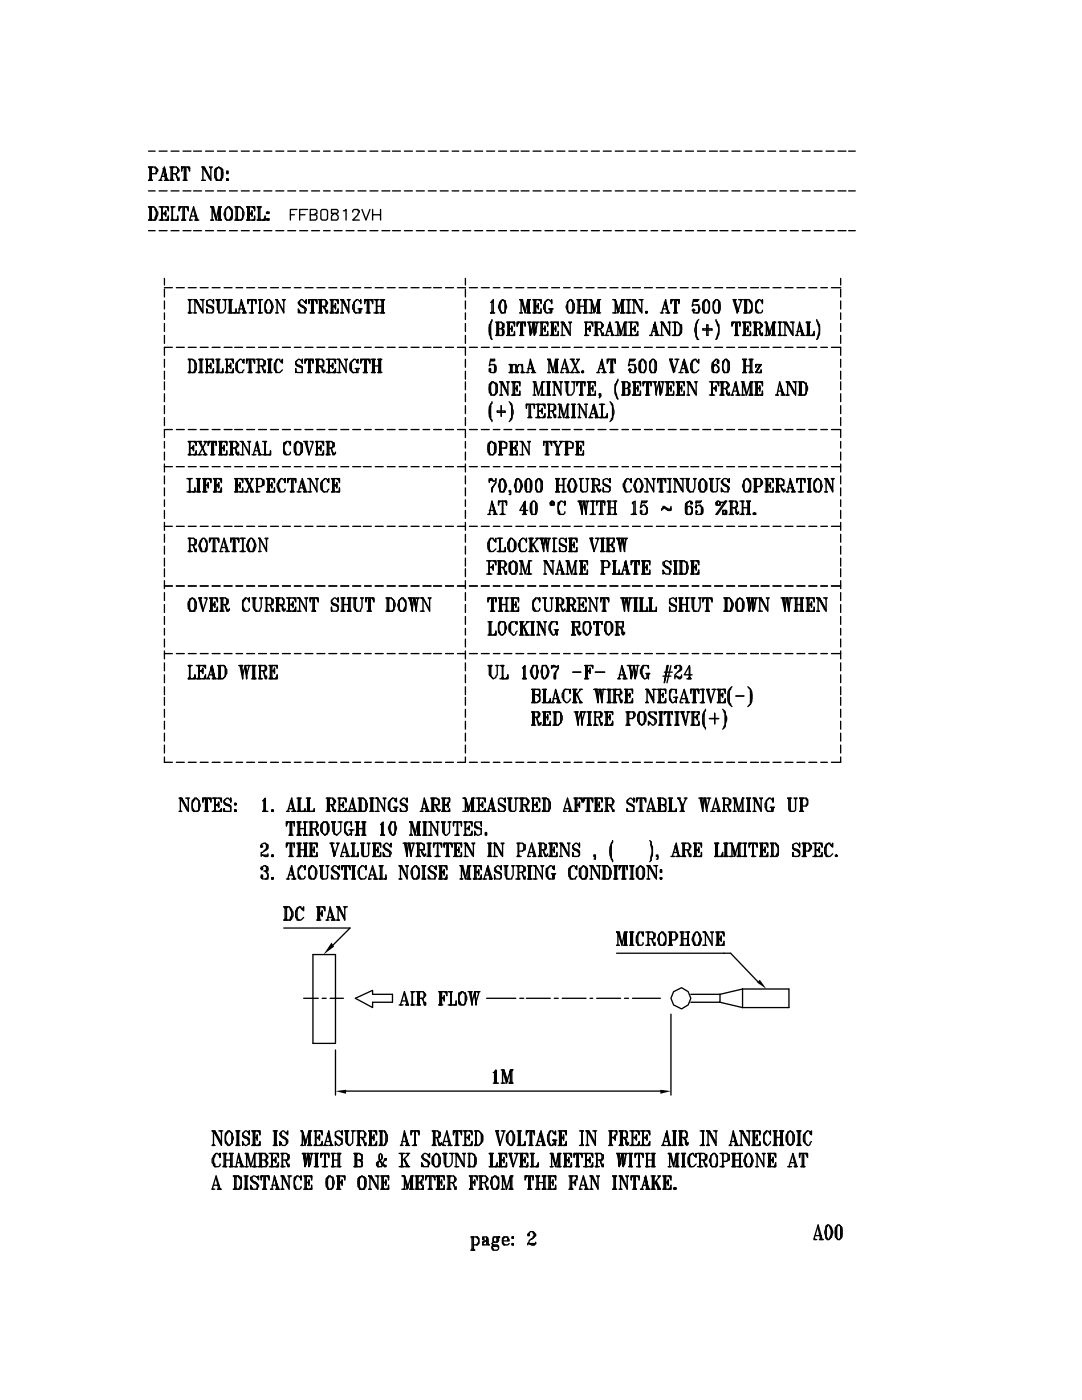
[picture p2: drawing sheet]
<svg xmlns="http://www.w3.org/2000/svg" width="216mm" height="279mm" viewBox="0 0 216 279" stroke-linecap="round" stroke-linejoin="round" font-family="sans-serif">
<g fill="none" stroke="#000" stroke-width=".26">
<path d="M29.6 38.1h1.4M29.6 30.2h1.4M29.9 35.7v.3h-.3h.8h-.2v-.3M30.2 34.7h1l.3-.8-.5-.6h-1.4l.3 .3v-.3v2.7M30.4 33.3l-.2 .3v-.3v2.7v-2.4M31 33.3v.3h.2v.8l-.2 .3M31.2 33.6v.8M31.7 36h.6zM31.7 38.1h1.6M31.7 30.2h1.6M32.3 35.2h.8M32.5 33.6l.6 2.4v-.3"/>
<path d="M32.8 33.6l.5 2.4-.5-2.7-.8 2.7M33.3 35.7l.3 .3h-.8M33.9 33.3h1.3l.5 .6v.2l-.5 .6h-.8M34.1 33.3v.3zM34.1 38.1h1.6M34.1 30.2h1.6M34.1 33.3v2.7M34.4 35.7v.3h.3h-.8M34.7 33.3l-.3 .3v-.3v2.7v-2.4M35.2 33.3a.94 .94 0 0 1 0 1.4M35.5 33.6v.8M35.5 35.5v.5h.2"/>
<path d="M35.7 35.5v.5h-.2l-.3-1.1-.3-.2 .3 .2 .3 .8h.2M36.2 33.6l.6-.3v2.7M36.5 33.3l-.3 .3v-.3v.8v-.8h1.6v.8l-.2-.8M36.5 38.1h1.6M36.5 30.2h1.6M37 33.3v2.7v-2.4M37 35.7v.3h.3h-.8M37.3 33.3l.5 .3-.2-.3 .2 .3M38.6 38.1h1.6M38.6 30.2h1.6M40.2 36h.8M40.2 33.3h.5"/>
<path d="M40.5 33.3v.3M41 38.1h1.6M41 30.2h1.6M41.8 35.7l-1.1-2.4 1.4 2.4M41.8 33.3h.5l-.2 .3zM42.1 33.6v2.4l-1.6-2.7v2.7M43.1 33.6l.6-.3 .7 .6v1.6l-.2 .2v.3h-1.1v-.3l-.2-.2v-1.6zM43.1 33.9l.6-.6 .5 .6v1.6l-.3 .5h-.5l-.3-.5zM43.1 33.6l-.2 .8v.5l.2 .8M43.4 38.1h1.6M43.4 30.2h1.6M44.2 33.6l.2 .8v.5l-.2 .8"/>
<path d="M45.2 34.1h.3v.6h-.3zM45.2 34.4h.3zM45.2 35.7h.3v.3h-.3v-.3h.3v.3h-.3zM45.8 38.1h1.6M45.8 30.2h1.6M48.2 38.1h1.5M48.2 30.2h1.5M50.5 38.1h1.4M50.5 30.2h1.4M52.7 38.1h1.5M52.7 30.2h1.5M55 38.1h1.6"/>
<path d="M55 30.2h1.6M57.4 38.1h1.6M57.4 30.2h1.6M59.8 38.1h1.6M59.8 30.2h1.6M62.2 38.1h1.6M62.2 30.2h1.6M64.6 38.1h1.3M64.6 30.2h1.3M66.7 38.1h1.6M66.7 30.2h1.6M69.1 38.1h1.5"/>
<path d="M69.1 30.2h1.5M71.4 38.1h1.6M71.4 30.2h1.6M73.8 38.1h1.6M73.8 30.2h1.6M76.2 38.1h1.6M76.2 30.2h1.6M78.3 38.1h1.6M78.3 30.2h1.6M80.7 38.1h1.6M80.7 30.2h1.6M83.1 38.1h1.6"/>
<path d="M83.1 30.2h1.6M85.5 38.1h1.5M85.5 30.2h1.5M87.8 38.1h1.6M87.8 30.2h1.6M90.2 38.1h1.3M90.2 30.2h1.3M92.3 38.1h1.6M92.3 30.2h1.6M94.7 38.1h1.6M94.7 30.2h1.6M97.1 38.1h1.6"/>
<path d="M97.1 30.2h1.6M99.5 38.1h1.6M99.5 30.2h1.6M101.9 38.1h1.6M101.9 30.2h1.6M104 38.1h1.6M104 30.2h1.6M106.4 38.1h1.5M106.4 30.2h1.5M108.7 38.1h1.6M108.7 30.2h1.6M111.1 38.1h1.6"/>
<path d="M111.1 30.2h1.6M113.5 38.1h1.6M113.5 30.2h1.6M115.9 38.1h1.3M115.9 30.2h1.3M118 38.1h1.6M118 30.2h1.6M120.4 38.1h1.6M120.4 30.2h1.6M122.8 38.1h1.6M122.8 30.2h1.6M125.1 38.1h1.6"/>
<path d="M125.1 30.2h1.6M127.5 38.1h1.6M127.5 30.2h1.6M129.9 38.1h1.3M129.9 30.2h1.3M132 38.1h1.6M132 30.2h1.6M134.4 38.1h1.6M134.4 30.2h1.6M136.8 38.1h1.6M136.8 30.2h1.6M139.2 38.1h1.6"/>
<path d="M139.2 30.2h1.6M141.6 38.1h1.5M141.6 30.2h1.5M143.7 38.1h1.6M143.7 30.2h1.6M146 38.1h1.6M146 30.2h1.6M148.4 38.1h1.6M148.4 30.2h1.6M150.8 38.1h1.6M150.8 30.2h1.6M153.2 38.1h1.6"/>
<path d="M153.2 30.2h1.6M155.6 38.1h1.3M155.6 30.2h1.3M157.7 38.1h1.6M157.7 30.2h1.6M160.1 38.1h1.6M160.1 30.2h1.6M162.5 38.1h1.5M162.5 30.2h1.5M164.8 38.1h1.6M164.8 30.2h1.6M167.2 38.1h1.6"/>
<path d="M167.2 30.2h1.6M169.3 38.1h1.4M169.3 30.2h1.4M29.6 46h1.4M29.9 43.7v.2h-.3h1.4l.2-.2 .3-.8v-.6l-.3-.2v-.3l-.5-.5h-1.1l.3 .2v-.2v2.6M30.2 43.7v.2h.2M30.4 41.3l-.2 .2v-.2v2.6v-2.4M30.7 41.3l.3 .2 .2 .8-.2 1.6h-.3M31 41.8l.2 .3v1.3l-.2 .3M31.7 41.3h1.9v.8l-.3-.8 .3 .5M31.7 43.9h1.9v-.8l-.3 .8 .3-.2-.5 .2h.5M31.7 46h1.6"/>
<path d="M32 41.3l.3 .2zM32 43.9l.3-.2 .2 .2zM32.3 41.5v2.4v-2.6v2.6M32.5 41.3l-.2 .2zM32.8 57.4h1.6M32.8 55.6v1.3M32.8 57.7v1.6M33.1 41.3l.5 .2zM33.1 42.1v1l-.3-.5zM33.1 42.3l-.3 .3 .3 .3-.6-.3h.6h-.8M34.1 41.3l.3 .2zM34.1 43.9l.3-.2 .3 .2z"/>
<path d="M34.1 43.9h1.4v-.8v.8v-.2l-.3 .2M34.1 46h1.6M34.1 41.3h.8M34.4 41.5l.3-.2zM34.4 41.5v2.4v-2.6v2.6M34.9 43.9h.6M35.2 57.4h1.6M35.7 41.5l.5-.2zM35.7 41.8l.3-.5-.3 .8v-.8h1.9v.8l-.3-.8 .3 .5M36.5 43.7v.2h-.3h.8h-.2v-.2M36.5 46h1.6M36.5 41.3v2.6"/>
<path d="M36.8 41.3v2.6v-2.4M37 41.3l.6 .2zM37.6 59.8l.2 .3zM37.6 57.4h1.6M37.6 59.8h.8M38.1 59.8l-.3 .3zM38.1 43.1h1.1M38.4 43.9h-.6l.8-2.6 .8 2.6-.2-.2v.2h-.3h.8M38.6 41.8l.6 2.1zM38.6 46h1.6M38.6 59.8h.6M38.9 59.8v.3"/>
<path d="M40 57.4h1.5M40 59.8h.7M40.2 59.8l.3 .3v-.3M41 46h1.6M42.1 43.9h.5zM42.3 41.3l.8 2.4-.5-2.4h-.5l.2 .2M42.3 57.4h1.6M43.4 46h1.6M43.4 43.9h.8M43.7 43.7v.2v-2.6l-.6 2.6-.8-2.6v2.6M43.7 41.3h.5M43.9 41.5l.3-.2z"/>
<path d="M43.9 41.3v2.6v-2.4M43.9 43.7l.3 .2h-.3M44.4 59.8h.8M44.7 59.8l.3 .3v-.3M44.7 57.4h1.6M45 41.8l.5-.5h.3l.5 .5v1.9l-.3 .2h-.8l-.2-.2-.3-.8zM45 41.8v1.9M45.5 41.3l-.5 .5v1.6l.2 .5h.3M45.5 59.8h.8M45.8 59.8v.3zM45.8 41.3v.2l.5 .8v.6l-.5 1M45.8 46h1.6"/>
<path d="M45.8 59.8v2.6M46 59.8v2.6v-2.3M46 41.8l.3 .3v1.3l-.3 .3M46.3 59.8l-.3 .3zM46.8 41.3h1.1l.5 .5v.3l.3 .2v.6l-.3 .8-.2 .2h-1.4M47.1 41.3v.2zM47.1 57.4h1.3M47.1 41.3v2.6M47.4 41.5l.2-.2zM47.4 41.3v2.6v-2.4M47.4 43.7l.2 .2h-.2M47.9 41.3l.5 .5v1.6l-.2 .5h-.3"/>
<path d="M48.2 46h1.5M48.4 41.8v1.9M49.2 57.4h1.6M49.5 43.7v.2h-.3h1.6v-.8v.8h-.5M49.7 41.3v.2zM49.7 41.3v2.6M50 59.8l-.5 .3 .2-.3-.2 .5M50.3 41.3l.5 .2-.3-.2 .3 .5M50.3 42.1v1zM50.3 42.3l-.3 .3 .3 .3-.6-.3h.6h-.6M50.5 43.9l.3-.2zM50.5 59.8l.6 .3-.3-.3 .3 .5"/>
<path d="M50.5 46h1.4M50.8 41.3v.8v-.8h-1.6l.3 .2v-.2v2.6v-2.4M51.1 59.8v.8v-.8h-1.6v.8M51.6 59.8l.3 .3zM51.6 41.5v2.4v-2.6v.2l-.3-.2h.8l-.2 .2v-.2v2.6M51.6 43.7v.2h-.3h1.6v-.8l-.2 .8 .2-.2-.5 .2h.5M51.6 57.4h1.6M51.6 59.8h.8M51.9 43.7v.2h.2M52.1 59.8l-.2 .3zM52.7 46h1.5M53.2 42.3h.2v.3v-.3h.3v.3h-.5z"/>
<path d="M53.2 43.7h.2v.2v-.2h.3v.2h-.5zM53.4 59.8l-.2 .3-.3 .8v.7l.3 .3v.5h.2M53.7 59.8l.3 .3 .2 .8v.7l-.2 .3v.5h-.3M54 57.4h1.6M55 46h1.6M55.3 59.8l1.3 2.4zM55.3 59.8h-.3l.3 .3M56.4 59.8h.5l-.3 .3zM56.4 57.4h1.5M57.4 46h1.6M57.9 42.9h.8M58.7 57.4h1.4"/>
<path d="M59.3 41.8h-1.4v2.1M59.8 46h1.6M59.8 42.9h1.1M60.9 57.4h1.5M61.4 41.8h-1.6v2.1M61.9 59.8l-.3 .3zM61.9 42.9h.8l.3-.3h.2v-.5l-.2-.3h-1.1v2.1h1.1l.2-.2v-.6l-.2-.2h-.3M62.2 46h1.6M62.2 59.8v2.6M62.4 59.8v2.6v-2.3M62.7 59.8l.5 .3-.2-.3 .2 .5M63 59.8l.2 .8v-.8h-1.6v.8v-.8v.5"/>
<path d="M63.2 57.4h1.6M63.5 59.8h1.3l.6 .5-.3 .8h-1.1M63.8 59.8v.3zM63.8 59.8v2.6M64 42.1a.94 .94 0 0 1 1.4 0v1.6l-.3 .2h-.8l-.3-.2zM64 59.8v2.6v-2.3M64.3 59.8l-.3 .3zM64.6 46h1.3M64.8 59.8l.3 .3v1h-.3M65.6 57.4h1.6M65.9 59.8l.2 .3zM65.9 59.8h1.6v.8l-.3-.8"/>
<path d="M66.1 41.8v.8h.8l.6 .5v.6l-.3 .2h-1.1v-.8l.6-.5h.5l.3-.3v-.2l-.3-.3zM66.1 59.8v2.6v-2.3M66.4 59.8v.3zM66.4 59.8v2.6M66.7 46h1.6M66.9 59.8l.6 .3-.3-.3 .3 .5M68 57.4h1.6M68.3 59.8l1.3 2.4-1.1-2.4h-.5l.3 .3M68.5 42.1h.3l.3-.3v2.1M69.1 46h1.5M69.3 59.8h.5l-.2 .3zM70.4 42.3v-.2l.2-.3h.8v.3h.3l-.3 .8-1 1h1.3"/>
<path d="M70.4 57.4h1.6M71.2 59.8l-.6 .5v1.6l.3 .5h.3M71.4 46h1.6M72.2 41.8l.8 2.1 .8-2.1M72.8 57.4h1.3M73.6 59.8v2.6v-2.3M73.8 59.8l.5 .3-.2-.3 .2 .5M73.8 46h1.6M74.3 59.8v.8v-.8h-1.5v.8M74.3 41.8v2.1M74.3 42.9h1.6M74.6 59.8h1.1"/>
<path d="M74.9 59.8l.2 .3zM74.9 57.4h1.6M75.4 59.8l-.3 .3zM75.9 41.8v2.1M76.2 46h1.6M77.3 57.4h1.5M78.3 46h1.6M79.6 57.4h1.6M80.7 46h1.6M82 57.4h1.6M83.1 46h1.6M84.4 57.4h1.6"/>
<path d="M85.5 46h1.5M86.5 57.4h1.6M87.8 46h1.6M88.9 57.4h1.6M90.2 46h1.3M91.3 57.4h1.6M92.3 46h1.6M92.9 55.6v1.3M92.9 57.7v1.6M93.7 57.4h1.5M94.7 46h1.6M96 57.4h1.6"/>
<path d="M97.1 46h1.6M98.4 57.4h1.3M99.5 46h1.6M100.3 59.8l.5 .5v1.9l-.3 .2h-.5l-.3-.8v-.7l.3-.8zM100.5 57.4h1.6M101.9 46h1.6M102.9 57.4h1.6M104 59.8l.8 2.4-.6-2.4h-.5l.3 .3M104 46h1.6M105.3 59.8h.5l-.2 .3v-.3v2.6v-2.3M105.3 57.4h1.6M106.4 46h1.5"/>
<path d="M106.9 59.8v.3zM106.9 59.8v2.6M107.4 59.8l.5 .3-.2-.3 .2 .5M107.7 57.4h1.6M107.9 59.8v.8v-.8h-1.5l.2 .3v-.3v2.6v-2.3M108.7 46h1.6M109.3 59.8l-.6 .5v1.6l.3 .5h.3M110.1 57.4h1.6M111.1 46h1.6M112.4 57.4h1.4M113.5 46h1.6M113.8 59.8l-.6 .5v1.6l.3 .5h.3"/>
<path d="M114 59.8v.3l.3 .2v1.6l-.3 .5M114.6 57.4h1.6M115.1 59.8h.8l-.3 .3v-.3v2.6v-2.3M115.4 59.8v.3zM115.4 59.8v2.6M115.9 46h1.3M116.9 59.8v.3zM116.9 57.4h1.6M116.9 59.8v2.6M117.2 59.8h-.8l.3 .3v-.3v2.6v-2.3M117.5 59.8h.5M117.7 59.8l.3 .3"/>
<path d="M118 46h1.6M119.3 57.4h1.6M119.3 59.8h.6M119.6 59.8v.3zM119.6 59.8v2.6M120.4 46h1.6M121.7 57.4h1.6M122.2 59.8h.6M122.5 59.8l.3 .3M122.8 46h1.6M124.1 59.8h.5l-.2 .3v-.3v2.6M124.1 57.4h1.6"/>
<path d="M124.9 59.8h1M125.1 59.8l.3 .3zM125.1 46h1.6M125.7 59.8l-.3 .3zM126.2 57.4h1.6M126.7 59.8h-.5l.3 .3M127.5 46h1.6M127.5 59.8h.8M127.8 59.8l.3 .3v-.3M128.6 57.4h1.6M129.9 46h1.3M131 57.4h1.6"/>
<path d="M132 46h1.6M133.3 57.4h1.6M134.1 59.8l-.2 .3 .5-.3M134.4 46h1.6M134.7 59.8v2.6v-2.3M135.2 59.8l.3 .3-.6-.3v2.6M135.7 57.4h1.6M136.8 46h1.6M138.1 57.4h1.3M139.2 46h1.6M140.2 57.4h1.6M140.8 59.8v.3l-.3 .2v1.9l.3 .2"/>
<path d="M141 59.8l.3 .3 .3 .8v.7l-.3 .8h-.3M141.6 46h1.5M142.6 57.4h1.6M142.9 59.8l-.3 .3-.3 .8v.7l.3 .8h.3M143.1 59.8l.3 .3v2.3h-.3M143.7 46h1.6M145 57.4h1.6M146 46h1.6M146.3 59.8l.3 .3 .2-.3-.2 .3M146.3 59.8h.5M146.3 59.8l.8 2.6M147.4 57.4h1.6"/>
<path d="M147.4 59.8h.8M147.6 59.8l.3 .3v-.3M148.4 46h1.6M149 59.8v.3zM149 59.8v2.6M149.5 59.8v.3l.5 .8v.7l-.5 .8M149.8 57.4h1.5M150.8 46h1.6M151.3 59.8v.3l-.5 .8v.7l.5 .8M151.9 57.4h1.6M153.2 46h1.6M154.3 57.4h1.5"/>
<path d="M155.6 46h1.3M156.6 57.4h1.6M157.7 46h1.6M159 57.4h1.6M160.1 46h1.6M161.4 57.4h1.6M162.5 46h1.5M163.8 57.4h1.3M164.8 46h1.6M165.9 57.4h1.8M167.2 46h1.6M167.7 55.6v1.3"/>
<path d="M167.7 57.7v1.6M169.3 46h1.4M32.8 60.1v1.5M32.8 62.4v1.4M32.8 64.6v1.5M32.8 66.9v1.6M32.8 71.7v1.6M32.8 74.1v1.6M32.8 76.2v1.6M32.8 78.6v1.6M34.4 69.3h-1.6v1.6M35.2 69.3h1.6"/>
<path d="M37.6 71.7l.2 .3zM37.6 74.3l.2-.2 .3 .2zM37.6 62.4l.2-.2 .3 .2zM37.6 71.7h.8l.5 .3v.2l.3 .3v1.3l-.3 .3v.2h-1.3M37.6 69.3h1.6M37.6 62.4h.8M37.8 72v2.3v-2.6v2.6M37.8 60.1v2.3v-2.6v2.6M38.1 71.7l-.3 .3zM38.4 71.7l.5 .5v1.6l-.3 .5h-.2M38.6 62.4h.6M38.9 72.2v.3l.3 .3v.8l-.3 .2v.3"/>
<path d="M40 74.1v.2h-.3h.8h-.3v-.2M40 69.3h1.5M40.2 72v2.3v-2.6v.3l.3-.3h-.8l.3 .3v-.3v2.6M40.2 62.2l-1-2.4 1.3 2.4M40.5 60.1v2.3l-1.6-2.6v2.6M41 71.7l.3 .3zM41 74.3l.3-.2 .2 .2zM41 71.7h1.6v.8l-.3-.8M41 74.3h1.6v-.7l-.3 .7 .3-.2-.3 .2M41.3 72v2.3v-2.6v2.6M41.3 60.6v.3l.2 .2 .8 .3 .3 .2M41.3 60.1v.8l1 .2 .3 .3v.8l-.3 .2h-.8l-.2-.2v-.6v.8v-.2"/>
<path d="M41.5 71.7l-.2 .3zM42.1 71.7l.5 .3-.3-.3 .3 .5M42.1 72.5v1.1l-.3-.6zM42.1 72.8l-.3 .2 .3 .3-.6-.3h.6h-.8M42.1 74.3h.5M42.3 69.3h1.6M42.6 60.3v-.5v.8v-.3l-.5-.5-.8 .3v.8l.2 .2 .8 .3v.2h.3v.6l-.3 .2M43.1 71.7l.3 .3zM43.1 74.3h1.3v-.7v.7v-.2l-.2 .2M43.1 71.7h.8M43.4 71.7v2.6v-2.3M43.4 74.1l-.3 .2h.3"/>
<path d="M43.7 71.7v.3zM43.7 60.1v2.1M43.7 71.7v2.6M43.9 74.3h.5M44.7 69.3h1.6M45 71.7l.2 .3zM45 74.3l.2-.2 .3 .2zM45 71.7h1.6v.8l-.3-.8M45 74.3h1.6v-.7l-.3 .7 .3-.2-.3 .2M45 60.1v1.5l-.3 .6-.3 .2h-.7l-.3-.8v-1.8v.3l-.3-.3h.8l-.2 .3v-.3v2.4l.2 .2M45.2 72v2.3v-2.6v2.6M45.5 71.7l-.3 .3z"/>
<path d="M45.5 62.4h1.6v-.8v.8h-.5M46 71.7l.6 .3-.3-.3 .3 .5M46 72.5v1.1l-.2-.6zM46 72.8l-.2 .2 .2 .3-.5-.3h.5h-.8M46 62.2l.3 .2h-.3M46 74.3h.6M46.8 62.4l.3-.2zM46.8 69.3h1.6M47.4 72.2v.3l-.3 .3v.8l.3 .2v.3M47.4 62.4h.5M47.6 62.4l.6-2.6 .7 2.6-.7-2.1 .5 2.1M47.6 61.6h1.1"/>
<path d="M47.9 71.7l-.5 .5v1.6l.2 .5h.3M48.4 72.2l.3-.5v.8l-.5-.8h-.3l-.8 .8v1.3l.5 .5h.8v-.2l.3-.3M48.7 62.2v.2h-.3h.8M48.9 62.2v.2M49.2 69.3h1.6M49.5 71.7l-.3 .3 .5-.3v2.6M49.5 74.3h.8M49.7 62.4h.8M50 62.4l.3-.2 .2 .2zM50 71.7v2.6v-2.3M50 74.1l.3 .2h-.3M50.3 71.7l.5 .3-.3-.3 .3 .5"/>
<path d="M50.3 60.1v2.3v-2.6v2.6M50.5 71.7l.3 .8v-.8h-1.6v.8v-.8v.5M51.1 71.7h1.3l.3 .3h.2v.8l-.2 .2h-1.1M51.1 74.3h.8M51.3 71.7l.3 .3zM51.3 74.3l.3-.2 .3 .2zM51.6 62.4l.3-.2 .2 .2zM51.6 72v2.3v-2.6v2.6M51.6 69.3h1.6M51.6 62.4h.8M51.9 71.7l-.3 .3zM51.9 60.1v2.3v-2.6v2.6"/>
<path d="M52.1 73l.3 .3 .3 1h.2v-.5M52.4 71.7l.3 .3v1h-.3M52.4 73.3l.3 .8h.2M52.7 72l.2 .2v.3l-.2 .3M52.7 73.8v.3l.2 .2M52.9 60.3l.5-.5h.3l.5 .5 .3 1.1-.3 .8-.2 .2h-.8l-.3-.2zM53.2 60.3l-.3 .3v1.3l.3 .3M53.7 72v2.3v-2.6v.3l-.3-.3h.8l-.2 .3v-.3v2.6M53.7 74.1v.2h-.3h.8h-.2v-.2M54 60.3l.2 .3v1.3l-.2 .3M54 69.3h1.6M55 72.2v.3l-.2 .3v.8l.2 .2v.3"/>
<path d="M55 62.4h.6M55.3 71.7v.3l-.3 .2v1.6l.3 .5M56.1 72.2l.3-.5v.8l-.6-.5v-.3h-.5l-.3 .3v.2l-.2 .3v1.3l.2 .3v.2h.8l.6-.5M56.4 69.3h1.5M56.6 60.1v2.3l-1.3-2.6v2.6M58.7 69.3h1.4M59 72.5l.3 .3v.2l1 .3v.3M59.3 72l-.3 .2v.3l1.3 .8v1h-1l-.3-.2v-.5v.7v-.2M59.8 60.6v.3l.3 .2 .8 .3v.2M59.8 60.1v.8a1.38 1.38 0 0 1 1.3 1l-.2 .3v.2h-1.1l-.3-.8v.8l.3-.2M60.3 72.2v-.5v.8v-.3l-.5-.5h-.3l-.5 .5v.6l.3 .2 .8 .3 .2 .3v.7M60.9 72.2l.2-.5-.2 .8v-.8h1.5v.8v-.8v.5"/>
<path d="M60.9 60.3l.2-.5v.8l-.8-.8h-.2l-.6 .5v.3l1.4 1v.8M60.9 69.3h1.5M61.1 71.7l-.2 .3 .5-.3M61.6 71.7v2.6v-2.3M61.6 74.1v.2h-.2h.8M62.2 71.7l.2 .3-.5-.3v2.6M62.2 62.2v.2h-.3h.8h-.3v-.2M63.2 72v2.3v-2.6v.3l-.2-.3h1.3l.3 .3v1h-1.1M63.2 74.1v.2h-.2h.8h-.3v-.2M63.2 69.3h1.6M63.5 62.4h.8M63.8 73l.5 .6v.5l.3 .2 .2-.2v-.3"/>
<path d="M63.8 71.7l-.3 .3v-.3v2.6M64 73.3h.3l.3 .8h.2M64 62.2l.3 .2h-.3M64.3 71.7v.3l.3 .2v.6l-.3 .2M64.3 73.8l.3 .3v.2M64.6 72v.8M64.6 61.1l.5 1.3h.3v-.5M64.6 61.4h.2l.3 .8h.3M65.1 71.7h1.8v.8l-.2-.8 .2 .5M65.1 74.3h1.8v-.7l-.2 .7 .2-.2-.5 .2h.5M65.1 60.1v.8M65.1 61.9v.5h.3"/>
<path d="M65.4 71.7l.2 .3zM65.4 74.3l.2-.2 .3 .2zM65.6 72v2.3v-2.6v2.6M65.6 69.3h1.6M65.9 71.7l-.3 .3zM65.9 62.4h1.6v-.8l-.3 .8 .3-.2-.3 .2M66.1 62.2l-.2 .2h.2M66.4 71.7l.5 .3zM66.4 72.5v1.1l-.3-.6zM66.4 72.8l-.3 .2 .3 .3-.5-.3h.5h-.8M66.9 60.6v1zM66.9 60.9l-.2 .2 .2 .3-.5-.3h.5h-.5"/>
<path d="M66.9 62.4h.6M67.2 71.7h.5M67.2 74.3h.8M67.5 71.7l.2 .3M67.7 71.7l1.4 2.4zM68 62.4h.5zM68 69.3h1.6M68.8 71.7h.5l-.2 .3zM69.1 72v2.3l-1.4-2.6v2.6M69.6 60.1v2.3l-1.3-2.6v2.6M70.1 72.2v.3l-.3 .3v.8l.3 .2v.3M70.4 69.3h1.6"/>
<path d="M70.6 71.7l-.5 .5v1.6l.3 .5h.2M70.6 60.3v1.9M71.2 73.6v.5zM71.2 72.2l.2-.5v.8l-.5-.8h-.3l-.8 .8v1.3l.6 .5h1v-.7h.3h-.8h.3M71.2 74.1v.2M71.4 61.6h.8M71.7 61.6v.8M72 72l.5-.3zM72 72.2l.2-.5-.2 .8v-.8h1.8v.8l-.2-.8 .2 .5M72 60.3v-.5v.8v-.3l-.6-.5h-.2l-.6 .5v.3l-.2 .3v.7l.5 .8h1.1v-.8v.6M72.8 74.1v.2h-.3h.8h-.3v-.2M72.8 60.3l.2-.5-.2 .3 .5-.3v2.6"/>
<path d="M72.8 69.3h1.3M72.8 71.7v2.6M73 71.7v2.6v-2.3M73 62.4h.8M73.3 71.7l.5 .3zM73.6 62.2l.2 .2h-.2M74.1 71.7h.8l-.3 .3v-.3v2.6v-2.3M74.3 71.7v.3zM74.3 71.7v2.6M74.6 74.1v.2h.3h-.8M74.6 73h1.1M74.6 62.4h1.1"/>
<path d="M74.9 62.4l.2-.2 .3 .2zM74.9 69.3h1.6M75.1 60.1v2.3v-2.6v2.6M75.1 61.1h1.1M75.7 74.1v.2h-.3h.8M75.9 71.7v.3zM75.9 71.7v2.6M76.2 71.7h-.8l.3 .3v-.3v2.6v-2.3M76.2 62.2v.2h-.3h.8h-.2v-.2M76.5 60.1v2.3v-2.6v.3l.2-.3h-.8l.3 .3v-.3v2.6M77.3 69.3h1.5M79.6 69.3h1.6"/>
<path d="M82 69.3h1.6M84.4 69.3h1.6M86.5 69.3h1.6M88.9 69.3h1.6M91.3 69.3h1.6v1.6M92.9 60.1v1.5M92.9 62.4v1.4M92.9 64.6v1.5M92.9 66.9v1.6M92.9 71.7v1.6M92.9 74.1v1.6M92.9 76.2v1.6"/>
<path d="M92.9 78.6v1.6M93.7 69.3h1.5M96 69.3h1.6M97.6 73.8h.3zM97.6 76.7l.6-.5h.2l.8 .5v1.6l-.5 .5h-.8v-.2l-.3-.3zM97.9 76.5l-.3 .8v.5l.3 .8M97.9 64.6l-.3 .8v.7l.3 .6v.5M97.9 60.3h.3l.2-.5v2.6M98.2 60.1v2.3zM98.2 76.2v.3l-.3 .2v1.6l.3 .5M98.2 63.8v.2l-.6 .8v1.9l.6 1-.3-.2v-3.2l.3-.3M98.2 62.2v.2h-.3h.8h-.3v-.2"/>
<path d="M98.4 72.8h.3v1.5h-.3M98.4 76.2l.6 .5v1.6l-.3 .5h-.3M98.4 69.3h1.3M98.7 72h-.8h.8v-.3h-.8l-.3 1.3 .3-.2h.8l.3 .2v1.1l-.3 .2h-.8l-.3-.2v-.5h.3v.5h-.3M98.7 73l.3 .3v.5l-.3 .3M99 64.3l.2 .3zM99 76.5l.2 .8v.5l-.2 .8M99 64.3h1l.3 .3h.2v.8h-.2l-.3 .2M99.2 64.3v2.6v-2.3M99.2 66.7l-.2 .2h.2M99.5 64.3v.3zM99.5 64.3v2.6"/>
<path d="M99.7 60.3l.6-.5 .5 .3 .3 1-.3 .8v.5h-.8l-.5-1zM99.7 78.8h.6zM100 76.2l1.3 2.4-1-2.4h-.6l.3 .3M100 64.3l.3 .3v.8l-.3 .2h-.5M100 65.6h.3l.2 .3v.8l-.2 .2h-1.3M100 65.6h.3v1.3h-.3M100 60.1l-.3 .2v1.6l.3 .3M100.3 64.6l.2 .2v.3l-.2 .3M100.3 65.9l.2 .2v.3l-.2 .3M100.5 69.3h1.6M100.8 60.1v2.1M101.1 76.2h.5l-.3 .3v-.3"/>
<path d="M101.1 64.3h1.6v.8v-.8v.5M101.1 66.9h1.6v-.8v.8v-.2l-.3 .2M101.3 64.3v.3zM101.3 76.5v2.3l-1.3-2.6v2.6M101.3 64.3v2.6M101.6 65.6h.5h-.2l.2-.2v.5M101.6 66.7v.2h.3M101.9 74.1v.2h-.3h.8h-.3v-.2M101.9 64.3l-.3 .3v-.3v2.6v-2.3M101.9 72.8v1.5M102.1 72.8v1.5v-1.5h-.5h.3v.2M102.1 73.3v-.3l.3-.2h.5l.3 .2v1.3"/>
<path d="M102.1 64.3l.6 .3-.3-.3M102.1 65.1v1zM102.1 66.9h.6M102.4 78.6v.2h-.3h1.6v-.7v.7h-.5M102.7 77.5h.5h-.3l.3-.2-.3 .2 .3 .3M102.7 78.6v.2h.2M102.7 74.3h.8M102.9 73l.3 .3v1M102.9 72.8v1.5v-.2M102.9 76.2l-.2 .3v-.3v2.6v-2.3M102.9 69.3h1.6M103.2 73.3l.3-.3v-.2h.7v1.5"/>
<path d="M103.2 74.1l.3 .2h-.3M103.2 76.2l.5 .3-.2-.3 .2 .3M103.2 77v1.1zM103.2 64.8l.3-.5-.3 .8v-.8h1.6v.8v-.8v.5M103.5 78.8l.2-.2zM103.5 64.3l-.3 .3 .5-.3M103.7 76.2v.8v-.8h-1.6l.3 .3v-.3v2.6M103.7 62.4h.5zM104 74.3l.2-.2 .3 .2zM104 72.8l.2 .5v1M104 64.3v2.6v-2.3M104 66.7v.2h-.3h.8"/>
<path d="M104 74.3h.8M104.2 73v1.3M104.5 64.3l.3 .3-.6-.3v2.6M105 74.3h.6M105.3 64.3l.3 .3zM105.3 74.3l.5-2.6 .8 2.6-.8-2.1 .6 2.1M105.3 62.2v.2v-2.6l-.5 2.6-.8-2.6v2.6M105.3 69.3h1.6M105.3 73.6h1.1M105.3 64.3h.8M105.6 64.3l.2 2.6zM105.6 64.3l.5 2.1 .3-2.1h.2l.3 2.1 .3-1.8"/>
<path d="M105.6 62.2v.2h.2h-.8M105.8 64.3l-.2 .3zM106.1 66.4l-.3 .5M106.4 64.3l.2 2.6zM106.4 74.1v.2h-.3h.8M106.4 76.2h.5M106.4 78.8h.5M106.6 62.2v.2h-.2h1.5v-.8v.8h-.5M106.6 74.1v.2M106.6 76.2v.3M106.9 76.2l.5 2.4zM106.9 64.3h.5l-.2 .3z"/>
<path d="M106.9 66.4l-.3 .5M107.4 60.6v1zM107.4 60.9l-.2 .2 .2 .3-.5-.3h.5h-.5M107.7 62.4l.2-.2zM107.7 64.3h1.6v.8v-.8v.5M107.7 66.9h1.6v-.8v.8v-.2l-.3 .2M107.7 69.3h1.6M107.9 64.3v.3zM107.9 64.3v2.6M107.9 78.8h.8M108.2 78.6l.3 .2h-.6zM108.2 76.5v2.3v-2.6l-.8 2.6-.8-2.6v2.6"/>
<path d="M108.2 65.6h.5h-.2l.2-.2v.5M108.2 66.7v.2h.3M108.5 76.2l-.3 .3zM108.5 64.3l-.3 .3v-.3v2.6v-2.3M108.7 64.3l.6 .3-.3-.3M108.7 65.1v1zM108.7 60.3v1.9M108.7 76.2h-.5v2.6M108.7 66.9h.6M109 76.2h.8l-.3 .3v-.3v2.6v-2.3M109.3 76.2v.3zM109.3 74.3h.5z"/>
<path d="M109.3 76.2v2.6M109.5 71.7l.8 2.4-.5-2.4h-.5l.2 .3M109.5 78.6v.2h.3h-.8M109.8 64.3h1.6v.8v-.8v.5M109.8 66.9h1.6v-.8v.8v-.2l-.3 .2M110.1 64.3v.3zM110.1 60.3v-.5v.8v-.3l-.6-.5h-.2l-.6 .5v.3l-.2 .3v.7l.5 .8h1.1v-.8M110.1 61.6h.2h-.8h.3v.8M110.1 69.3h1.6M110.1 61.6v.6M110.1 64.3v2.6M110.3 78.8h.6z"/>
<path d="M110.3 64.3v2.6v-2.3M110.3 65.6h.6h-.3l.3-.2v.5M110.3 66.7l.3 .2h-.3M110.6 64.3l-.3 .3zM110.6 76.2l1.3 2.4-1-2.4h-.6l.3 .3M110.6 74.3h.8M110.9 74.1v.2v-2.6l-.6 2.6-.8-2.6v2.6M110.9 64.3l.5 .3-.3-.3M110.9 65.1v1zM110.9 71.7h.5M110.9 66.9h.5M111.1 71.7v2.6v-2.3"/>
<path d="M111.1 74.1l.3 .2h-.3M111.4 71.7l-.3 .3zM111.7 76.2h.5l-.3 .3v-.3M111.9 76.5v2.3l-1.3-2.6v2.6M111.9 66.9h.8M111.9 64.3h.5M112.2 69.3h1.6M112.2 73.6h1M112.2 64.3v.3M112.4 74.3h-.5l.8-2.6 .8 2.6M112.7 72.2l.5 2.1zM113 74.3h.2v-.2l.3 .2z"/>
<path d="M113.2 60.3l.6-.5h.2l.6 .8v1.3l-.3 .3v.2h-.8l-.3-.2-.2-.8zM113.2 76.5v2.1M113.2 60.3v1.9M113.5 66.7l-1.1-2.4 1.4 2.4M113.5 64.3h.5l-.2 .3zM113.8 64.6v2.3l-1.6-2.6v2.6M113.8 71.7h.8l-.3 .3M113.8 74.3h.8M114 71.7l1.4 2.6zM114 71.7l.3 .3v-.3l1.1 2.6h-.3l.3-.2 .2 .2h-.8M114 76.2h.8M114.3 76.2l.3 .3v-.3"/>
<path d="M114.3 60.3v.3l.3 .3v.7l-.3 .3v.3M114.6 76.5v1.6l-.3 .5-.3 .2h-.8l-.2-.7v-1.9v.3l-.3-.3h.8l-.3 .3v-.3v2.4l.3 .2M114.6 69.3h1.6M115.1 71.7h.5l-.2 .3zM115.4 76.2l-.3 .3 .3-.3-.3 .8v-.8h1.6v.8v-.8v.3M115.4 72l-1.4 2.3M115.6 62.2v.2h.3h-.8M115.6 61.1h1.1M115.6 78.8h.8M115.6 76.2l-.5 .3M115.9 76.2v2.6v-2.3M115.9 78.6l-.3 .2h.3"/>
<path d="M116.2 74.1h.2v.2h-.2v-.2h.2v.2h-.2zM116.4 76.2l.3 .3-.5-.3v2.6M116.7 64.3l.2 .3zM116.7 64.3h1.6v.8l-.3-.8M116.7 62.2v.2h-.3h.8M116.7 66.9h.8M116.9 66.7l.3 .2h-.5zM116.9 64.6v2.3v-2.6v2.6M116.9 65.6h.8h-.5l.5-.2-.2 .2 .2 .3M116.9 69.3h1.6M117.2 64.3l-.3 .3zM117.5 78.6v.2h-.3h1.6v-.7v.7h-.5"/>
<path d="M117.5 62.4h.8M117.7 77.5h.6h-.3l.3-.2-.3 .2 .3 .3M117.7 78.6v.2h.3M117.7 64.3l.6 .3-.3-.3 .3 .5M117.7 65.1v1l-.2-.5zM118 76.2l-.3 .3v-.3v2.6M118.3 76.2l.5 .3-.3-.3 .3 .3M118.3 77v1.1zM118.5 64.3h1.4l.5 .5v.3l-.5 .5h-.8M118.5 62.2l-.5-2.4 .8 2.4M118.5 66.9h.8M118.8 78.6l-.3 .2z"/>
<path d="M118.8 64.3v.3zM118.8 76.2v.8v-.8h-1.6l.3 .3v-.3v2.6v-2.3M118.8 64.3v2.6M119.1 64.3v2.6v-2.3M119.1 66.7l.2 .2h-.2M119.1 74.3h.5M119.3 64.3l-.2 .3zM119.3 74.3l.8-2.6 .5 2.6h-.2l.2-.2 .3 .2h-.8M119.3 60.1v2.3v-2.6l-.8 2.6-.5-2.6v2.6M119.3 62.2v.2h-.2h.8M119.3 69.3h1.6M119.6 78.6v.2z"/>
<path d="M119.6 78.6h.3v.5l-.3 .3 .3-.6h-.3zM119.6 73.6h.8M119.6 78.8l.3 .3M119.9 72.2l.7 2.1-.5-2.1M119.9 64.3l.2 .3v.8l-.2 .2M120.1 64.6v.8M120.1 66.4v.5h.3M120.4 66.4v.5h-.3l-.2-1-.3-.3 .3 .3 .2 .8h.3M120.6 66.9h.8M120.9 66.9l.8-2.6 .5 2.6h-.2l.2-.2 .3 .2h-.5M121.2 72.2l.2-.5-.2 .8v-.8h1.6v.8v-.8v.5M121.2 66.1h.8"/>
<path d="M121.4 71.7l-.2 .3 .5-.3M121.4 64.8l.8 2.1-.5-2.1M121.7 69.3h1.6M122 71.7v2.6v-2.3M122 74.1v.2h-.3h.8M122.2 62.4h.8M122.5 71.7l.3 .3-.6-.3v2.6M122.8 66.9h.8M122.8 64.3h.5M123 76.5l-.2 .2v1.9l.2 .5M123 64.3l.3 .3M123.3 75.7v.2l-.5 .8v1.9l.5 1-.3-.2v-.6a2.82 2.82 0 0 1 .3-2.9"/>
<path d="M123.3 62.2l-.5-2.4 .8 2.4M123.8 66.7l-.5-2.4 .8 2.4M124.1 76.2l.3 .3zM124.1 76.2h1l.3 .3h.3v.8h-.3l-.3 .2M124.1 60.1v2.3v-2.6l-.8 2.6-.5-2.6v2.6M124.1 62.2v.2h-.3h.8h-.2v-.2M124.1 69.3h1.3M124.4 76.2v2.6v-2.3M124.4 78.6l-.3 .2h.3M124.6 76.2v.3zM124.6 64.6v2.3v-2.6l-.8 2.6-.5-2.6v2.6M124.6 66.7v.2h-.2h.7"/>
<path d="M124.6 76.2v2.6M124.6 64.3h.5M124.9 64.3v.3zM124.9 62.4h1M124.9 64.3v2.6M125.1 62.4l.3-.2 .3 .2zM125.1 76.2l.3 .3v.8l-.3 .2h-.5M125.1 77.5h.3l.3 .3v.8l-.3 .2h-1.3M125.1 77.5h.3v1.3h-.3M125.4 76.5l.3 .2v.3l-.3 .3M125.4 77.8l.3 .3v.2l-.3 .3M125.4 64.3h1.9v.8l-.3-.8 .3 .5"/>
<path d="M125.4 66.9h1.9v-.8l-.3 .8 .3-.2-.6 .2h.6M125.4 60.1v2.3v-2.6v2.6M125.7 64.3l.2 .3zM125.7 73.8h.2M125.9 66.7l.3 .2h-.5zM125.9 64.6v2.3v-2.6v2.6M125.9 65.6h.8h-.5l.5-.2-.2 .2 .2 .3M126.2 64.3l-.3 .3zM126.2 72.8h.3l.2 .2v1.1l-.2 .2h-.3M126.2 62.4h.5zM126.2 69.3h1.6M126.5 72h-.8h.8l.2-.3h-1l-.3 1.3 .3-.2h1l.3 .8-.3 .7h-1v-.2l-.3-.3 .3-.2 .2 .2-.2 .3"/>
<path d="M126.5 78.6v.2h-.3h1.6v-.7v.7h-.5M126.7 64.3l.6 .3zM126.7 73v1.1M126.7 77.5h.6h-.3l.3-.2v.5M126.7 78.6v.2h.3M126.7 65.1v1l-.2-.5zM127 76.2l-.3 .3v-.3v2.6v-2.3M127.3 76.2l.5 .3-.3-.3 .3 .3M127.3 77v1.1zM127.5 72.2l.6-.5h.2l.6 .5v1.6l-.3 .5h-.8l-.3-.5zM127.8 78.6l-.3 .2zM127.8 72l-.3 .8v.8l.3 .2v.3"/>
<path d="M127.8 76.2v.8v-.8h-1.6l.3 .3v-.3v2.6M127.8 62.2l-1.1-2.4 1.4 2.4M128.1 71.7v.3l-.3 .2v1.9l.3 .2M128.1 60.1v2.3l-1.6-2.6v2.6M128.3 71.7l.3 .3 .3 .8v.8l-.3 .7h-.3M128.6 72l.3 .2v1.6l-.3 .3M128.6 76.2l-.3 .3 .3-.3-.3 .8v-.8h1.6v.8v-.8M128.6 69.3h1.6M128.9 62.2h.2v.2h-.2v-.2h.2v.2h-.2zM128.9 78.8h.7M128.9 76.2l-.6 .3M129.1 76.2v2.6v-2.3"/>
<path d="M129.1 78.6l-.2 .2h.2M129.6 72.2l.6-.5h.2l.6 .5v1.6l-.3 .5h-.8l-.3-.5zM129.6 66.9h.6zM129.9 72l-.3 .2v1.6l.3 .3M129.9 76.5l-.3-.3 .3 .3-.5-.3v2.6M130.2 71.7l-.3 .3-.3 .8v.8l.3 .7h.3M130.2 76.2h.8M130.2 66.1h.8M130.4 76.2l.3 .3zM130.4 71.7l.3 .3v2.3h-.3M130.4 64.8l.6 2.1v-.2M130.7 76.2l.3 2.6z"/>
<path d="M130.7 72l.3 .8v.8l-.3 .2v.3M130.7 76.2l.3 2.1 .5-2.1M130.7 64.8l.5 2.1-.5-2.6-.8 2.6M131 76.2l-.3 .3zM131 69.3h1.6M131 78.3v.5M131.2 66.7l.3 .2h-.8M131.5 76.2l.3 2.6zM131.5 76.2l.5 2.1 .3-1.8M131.5 76.2h.3M131.8 62.4h.5M131.8 66.9h.5"/>
<path d="M131.8 64.3h.5M132 62.4l.8-2.6 .5 2.6h-.2l.2-.2 .3 .2h-.8M132 64.3v.3M132 78.3l-.2 .5M132.3 76.2v.3l-.3-.3h.6M132.3 61.6h.8M132.6 60.3l.7 2.1-.5-2.1M133.1 78.6v.2h-.3h1.6v-.7v.7h-.5M133.3 77.5h.6h-.3l.3-.2-.3 .2 .3 .3M133.3 78.6v.2h.3M133.3 66.7l-1-2.4 1.3 2.4M133.3 69.3h1.6"/>
<path d="M133.6 71.7l.3 .3 .2-.3-.2 .3M133.6 76.2l-.3 .3v-.3v2.6v-2.3M133.6 64.6v2.3l-1.6-2.6v2.6M133.6 64.3v.3l-.3-.3h.6M133.6 71.7h.5M133.6 71.7l.8 2.6M133.9 76.2l.5 .3-.3-.3 .3 .3M133.9 77v1.1zM133.9 60.3l.2-.5-.2 .8v-.8h1.6v.8v-.8v.5M134.1 78.8l.3-.2zM134.1 64.3h1.1l.5 .5h.3v1.6l-.5 .5h-1.4M134.4 64.3l.3 .3z"/>
<path d="M134.4 76.2v.8v-.8h-1.6l.3 .3v-.3v2.6M134.7 66.7l.2 .2h-.5zM134.7 74.1l-.8-2.4 .5 2.6M134.7 64.6v2.3v-2.6v2.6M134.7 62.2v.2h-.3h.8M134.7 71.7h.8M134.9 64.3l-.2 .3zM134.9 71.7l.3 .3v-.3M135.2 78.6v.2h-.3h1.6v-.7v.7h-.5M135.2 64.3l.5 .5v1.6l-.2 .5h-.3M135.2 72l-.8 2.3M135.5 77.5h.5h-.3l.3-.2v.5"/>
<path d="M135.5 78.6v.2h.2M135.5 74.3h.8M135.7 76.2l-.2 .3v-.3v2.6v-2.3M135.7 64.8l.3 .6v.5l-.3 .8M135.7 69.3h1.6M135.7 74.3l.8-2.6 .8 2.6M136 76.2l.5 .3-.2-.3 .2 .3M136 77v1.1zM136 73.6h.8M136.3 72.2l.8 2.1-.6-2.1M136.5 78.6l-.2 .2zM136.5 76.2v.8v-.8h-1.6l.3 .3v-.3v2.6"/>
<path d="M136.8 74.3h.5M137.1 74.3h-.3l.3-.2 .2 .2M137.1 76.2h.5M137.1 78.8h.5M137.3 76.2v.3M138.1 72.2v.3l-.3 .3v.8l.3 .2v.3M138.1 69.3h1.3M138.4 61.9h.2M138.6 71.7l-.5 .5v1.6l.3 .5h.2M138.6 78.6l-1-2.4 1.3 2.4M138.9 76.5v2.3l-1.6-2.6v2.6M138.9 76.2v.3l-.3-.3h.6"/>
<path d="M138.9 60.9h.3l.2 .2v1.1l-.2 .2h-.3M138.9 64.6v2.6M139.2 72.2l.2-.5v.8l-.5-.5v-.3l-.8 .3v.2l-.3 .3v1.3l.3 .3v.2h.8l.5-.5M139.2 64l-.3 .8v2.1l.3 .8M139.2 60.1h-.8h.8l.2-.3h-1l-.3 1.3 .3-.2h1l.3 .7-.3 .8h-1v-.2l-.3-.3 .3-.3 .2 .3-.2 .3M139.4 63.8l-.5 .8-.3 1 .3 1.6 .3 .5h.2M139.4 61.1v1.1M140.2 60.3l.6-.5h.2l.6 .5v1.6l-.3 .5h-.8l-.3-.5zM140.2 65.6h1.9v.3h-1.9zM140.2 69.3h1.6M140.5 60.1l-.3 .8v.7l.3 .3v.3M141 64.8h.3v2.1h-.3z"/>
<path d="M141.3 60.1l.3 .2v1.6l-.3 .3M141.6 76.2h1.8v.8l-.3-.8 .3 .3M141.6 78.8h1M141.8 76.2l.3 .3zM142.1 78.6l.2 .2h-.5zM142.1 76.5v2.3v-2.6v2.6M142.1 77.5h.8h-.6l.6-.2-.3 .2 .3 .3M142.3 76.2l-.2 .3zM142.3 60.3l.6-.5h.2l.6 .5v1.6l-.3 .5h-.8l-.3-.5zM142.3 72.2l-.2 .8v.6l.2 .5M142.6 60.1l-.3 .2v1.6l.3 .3M142.6 69.3h1.6"/>
<path d="M142.9 76.2l.5 .3zM142.9 71.7l-.6 .5v1.9l.3 .2M142.9 72.8l.5 .8-.3 .7h-.2M142.9 77v1.1l-.3-.6zM142.9 63.8l.2 .8 .3 .2v1.9l-.5 1 .2-.2v-.6l.3-.8v-.7l-.3-.6v-.5l-.2-.3M143.1 72.2h.3zM143.1 64.6l.3 .2v1.9l-.3 .5M143.4 72h-.3v.5h.3v-.5l-.3-.3h-.2l-.8 .8v1.6l.2 .2h.8l.3-.2v-.8l-.5-.5h-.3v.2h-.3v.3M143.4 73.3v.8M143.4 60.1l.3 .8v.7l-.3 .3v.3M143.9 78.6v.2h-.2h.8h-.3v-.2M144.2 72.2l.5-.5h.3l.5 .5v1.6l-.2 .5h-.8l-.3-.5z"/>
<path d="M144.2 77.5h.8l.5-.5v-.3l-.5-.5h-1.3l.2 .3v-.3v2.6M144.5 72l-.3 .2v1.6l.3 .3M144.5 76.2l-.3 .3v-.3v2.6v-2.3M144.7 71.7l-.2 .3-.3 .8v.8l.3 .7h.2M145 71.7v.3l.3 .2v1.9l-.3 .2M145 76.2v.3h.3v.5l-.3 .3v.2M145 78.3l.3 .3v.2h.2M145 69.3h1.6M145.3 72l.2 .8v.8l-.2 .2v.3M145.3 76.5v.8M145.5 78.3v.5h-.2l-.3-.2v-.8l-.3-.3 .3 .3 .3 .8h.2M145.8 78.8h.5"/>
<path d="M146 78.8l.8-2.6 .6 2.6h-.3l.3-.2 .2 .2h-.8M146 64.8l.3-.5-.3 .8v-.8h1.6v.8v-.8v.5M146.3 64.3l-.3 .3 .6-.3M146.3 78.1h.8M146.6 76.5l.8 2.3-.6-2.3M146.8 64.3v2.6v-2.3M146.8 66.7v.2h-.2h.8h-.3v-.2M147.1 64.3v2.6M147.4 64.3l.2 .3zM147.4 62.2l-.8-2.4 .5 2.6M147.4 69.3h1.6M147.9 76.2h.5"/>
<path d="M147.9 78.8h.8M147.9 60.1l-.8 2.3M148.2 76.2v.3M148.4 76.2l.6 2.4zM148.4 74.1v.2h-.2h.8h-.3v-.2M148.4 66.7v.2h-.2h1.6v-.8v.8h-.6M148.7 72v2.3v-2.6v.3l.3-.3h-.8l.2 .3v-.3v2.6M148.7 65.6h.5h-.2l.2-.2-.2 .2 .2 .3M148.7 66.7v.2h.3M148.7 60.1v2.3v-2.6v.3l-.3-.3h1.1l.5 .5v1.9l-.2 .2h-1.4h.3v-.2M148.7 73h1.1M149 64.3l-.3 .3v-.3v2.6v-2.3"/>
<path d="M149.2 64.3l.6 .3-.3-.3 .3 .5M149.2 65.1v1zM149.5 71.7l.3 .3zM149.5 66.9l.3-.2zM149.5 71.7h.8M149.5 74.3h.8M149.5 78.8h.8M149.8 71.7v2.6v-2.3M149.8 74.1l-.3 .2h.3M149.8 76.5v2.3v-2.6l-.8 2.6-.8-2.6v2.6M149.8 78.6l-.3 .2h.3M149.8 64.3v.8v-.8h-1.6l.2 .3v-.3v2.6"/>
<path d="M149.8 60.3l.2 .3v1.3l-.2 .3M149.8 69.3h1.5M149.8 76.2h.5M150 71.7v.3zM150 76.2v.3zM150 71.7v2.6M150 76.2v2.6M150.5 76.2h1.6v.8v-.8v.3M150.5 78.8h1.6v-.7v.7v-.2l-.2 .2M150.5 66.7v.2h-.2h.8h-.3v-.2M150.8 76.2v.3zM150.8 65.6h.8l.5-.5v-.3l-.5-.5h-1.3l.2 .3v-.3v2.6"/>
<path d="M150.8 72.8h.5M150.8 76.2v2.6M151.1 72.8l-.3 .2v-.2v.5v-.5h1.1M151.1 76.2v2.6v-2.3M151.1 77.5h.5h-.3l.3-.2v.5M151.1 78.6l.2 .2h-.2M151.1 64.3l-.3 .3v-.3v2.6v-2.3M151.1 60.3l-.3 .3v1.3l.3 .3M151.3 76.2l-.2 .3zM151.6 74.3l.3-.2zM151.6 72.8l-.8 1.5 1.1-1.5-1.1 1.5h1.1v-.5v.5h-.6M151.6 76.2l.5 .3-.2-.3"/>
<path d="M151.6 77v1.1zM151.6 64.3v.3l.3 .2-.3 .8M151.6 66.4l.3 .3v.2h.2M151.6 78.8h.5M151.9 64.6v.8M151.9 69.3h1.6M152.1 66.4v.5h-.2l-.3-.2v-.8l-.3-.3 .3 .3 .3 .8h.2M152.1 60.3v-.5v.8v-.3l-.5-.5h-.3l-.5 .5v1.9l.3 .2h.8l.2-.2v-.3M152.7 66.9h.5M152.9 64.3h-.2l.2 .3M153.5 66.7l-.6-2.4 .8 2.4M154.3 64.6v2.3v-2.6l-.8 2.6-.6-2.6v2.6"/>
<path d="M154.3 64.3h.5l-.3 .3v-.3v2.6M154.3 66.7v.2h-.3h.8h-.3v-.2M154.3 69.3h1.5M154.8 78.8h.5zM155.3 64.3l.3 .3zM155.3 66.9l.3-.2 .2 .2zM155.3 78.1h.8M155.3 66.9h.8M155.3 64.3h.8M155.6 64.6v2.3v-2.6v2.6M155.8 64.3l-.2 .3zM156.1 78.6v.2l-.5-2.3 .8 2.3-.8-2.6-.6 2.6"/>
<path d="M156.4 66.9h.5zM156.4 78.6l.2 .2h-.8M156.6 69.3h1.6M156.9 78.8h.5zM156.9 64.3h-.5l.2 .3M157.4 76.2h-.5l.3 .3M157.7 64.3h.8M158 66.7l-1.1-2.4 1.3 2.4M158 64.3l.2 .3v-.3M158.2 64.6v2.3l-1.6-2.6v2.6M158.2 76.2h.8M158.5 78.6l-1.1-2.4 1.3 2.4"/>
<path d="M158.5 76.2l.2 .3v-.3M158.7 76.5v2.3l-1.5-2.6v2.6M158.7 66.9h.6M159 69.3h1.6M159 66.1h1.1M159.3 76.2h1l.3 .3h.3l.2 .8v.5l-.2 .8-.3 .2h-1.3M159.5 76.2v.3zM159.5 76.2v2.6M159.8 76.2v2.6v-2.3M159.8 78.6l.3 .2h-.3M159.8 66.9h.8M160.1 76.2l-.3 .3z"/>
<path d="M160.1 66.7v.2l-.6-2.1 .8 2.1-.8-2.6-.5 2.6M160.3 76.2l.6 .5v1.6l-.3 .5h-.3M160.3 66.7v.2M160.9 76.5v2.1M161.1 66.7v.2h-.2h1.6v-.8l-.3 .8 .3-.2-.3 .2M161.4 64.6v2.3v-2.6v.3l.3-.3h-.8l.2 .3v-.3v2.6M161.4 66.7v.2h.3M161.4 69.3h1.6M161.9 66.9h.6M163 63.8l.2 .8 .3 .2v1.9l-.5 1 .2-.2v-.6l.3-.8v-.7l-.3-.6v-.5l-.2-.3M163.2 64.6l.3 .2v1.9l-.3 .5M163.8 69.3h1.3"/>
<path d="M165.9 69.3h1.8v1.6M167.7 60.1v1.5M167.7 62.4v1.4M167.7 64.6v1.5M167.7 66.9v1.6M167.7 71.7v1.6M167.7 74.1v1.6M167.7 76.2v1.6M167.7 78.6v1.6M32.8 93.1h1.6M32.8 81v1.5M32.8 83.3v1.6"/>
<path d="M32.8 88.1v1.3M32.8 90.2v1.6M32.8 92.6v1.6M32.8 95v1.6M32.8 97.4v1.6M32.8 99.7v1.4M34.4 85.7h-1.6v1.6M35.2 93.1h1.6M35.2 85.7h1.6M37.3 98.2h1.6v-.8v.8h-.5M37.3 95.5h1.1M37.6 95.5l.2 .3z"/>
<path d="M37.6 98.2l.2-.3 .3 .3zM37.6 88.1l.2 .3zM37.6 88.1h1.6v.8l-.3-.8M37.6 90.8h1.6v-.8l-.3 .8 .3-.3-.3 .3M37.6 93.1h1.6M37.6 85.7h1.6M37.8 90.5l.3 .3h-.5zM37.8 95.8v2.4v-2.7v2.7M37.8 88.4v2.4v-2.7v2.7M37.8 89.4h.8h-.5l.5-.2-.2 .2 .2 .3M38.1 95.5l-.3 .3zM38.1 88.1l-.3 .3z"/>
<path d="M38.6 98.2l.3-.3zM38.6 88.1l.6 .3-.3-.3 .3 .3M38.6 88.9v1.1l-.2-.6zM38.6 90.8h.6M39.2 95.5h.8M39.2 98.2h.8M39.4 95.5v.3zM39.4 95.5v2.7M39.4 90.8h.8M39.4 88.1h.8l-.2 .3M39.7 88.1l1.3 2.7zM39.7 95.5v2.7v-2.4"/>
<path d="M39.7 97.9l.3 .3h-.3M39.7 88.1l.3 .3v-.3l1 2.7h-.3l.3-.3 .3 .3h-.8M40 95.5l-.3 .3zM40 93.1h1.5M40 85.7h1.5M40.7 97.9v.3h-.2h.8h-.3v-.3M40.7 88.1h.6l-.3 .3zM41 88.4l-1.3 2.4M41.3 95.5l-.3 .3v-.3v2.7M41.5 95.5l.6 .3-.3-.3 .3 .5M41.5 96.3v1.1zM41.5 96.6l-.2 .2 .2 .3-.2-.3h.2h-.5"/>
<path d="M41.8 88.1l-.3 .3 .3-.3-.3 .8v-.8h1.6v.8v-.8v.3M42.1 95.5v.8v-.8h-1.6l.2 .3v-.3v2.7v-2.4M42.1 88.1l-.6 .3M42.3 88.1v2.7v-2.4M42.3 90.5v.3h-.2h.8M42.3 93.1h1.6M42.3 85.7h1.6M42.6 95.5l.3 .3zM42.6 95.5h1.6v.8l-.3-.8M42.6 98.2h1.6v-.8l-.3 .8 .3-.3-.3 .3M42.9 95.5v2.7v-2.4M42.9 97.9l-.3 .3h.3"/>
<path d="M42.9 88.1l.2 .3-.5-.3v2.7M43.1 95.5v.3zM43.1 95.5v2.7M43.7 95.5l.5 .3-.3-.3 .3 .5M43.7 96.3v1.1l-.3-.6zM43.7 96.6l-.3 .2 .3 .3-.6-.3h.6h-.6M43.7 98.2h.5M43.9 90.5v.3h-.2h1.5v-.8v.8h-.5M44.2 89.4h.5h-.3l.3-.2-.3 .2 .3 .3M44.2 90.5v.3h.2M44.4 88.1l-.2 .3v-.3v2.7M44.7 88.1l.5 .3-.2-.3 .2 .3"/>
<path d="M44.7 88.9v1.1zM44.7 93.1h1.3M44.7 85.7h1.6M45 90.8l.2-.3zM45.2 88.1v.8v-.8h-1.5l.2 .3v-.3v2.7v-2.4M46 90.5v.3h-.2h.8h-.3v-.3M46.3 89.4h.8l.5-.5v-.3l-.5-.5h-1.3l.2 .3v-.3v2.7M46.6 88.1l-.3 .3v-.3v2.7v-2.4M46.6 89.4h.2l.3 .3v.8l.3 .3h.2v-.6M46.8 89.4l.3 .3 .3 .8h.2M46.8 93.1h1.6M46.8 85.7h1.6"/>
<path d="M47.1 97.9v.3h-.3h1.6v-.8v.8h-.5M47.1 88.1v.3h.3v.5l-.3 .3v.2M47.1 90.2l.3 .3v.3h.2M47.4 95.5v.3zM47.4 88.4v.8M47.4 95.5v2.7M47.9 95.5l.5 .3-.2-.3 .2 .5M47.9 96.3v1.1zM47.9 96.6l-.3 .2 .3 .3-.5-.3h.5h-.5M47.9 90.8h.8M47.9 88.1h.5M48.2 88.1l.2 .3"/>
<path d="M48.4 97.9l-.2 .3zM48.4 88.1l1.3 2.4zM48.4 95.5v.8v-.8h-1.6l.3 .3v-.3v2.7v-2.4M48.7 95.5h.8l-.3 .3M48.7 98.2h.8M49.2 95.5v.3l-.3-.3 1.4 2.7-1.1-2.7 1.3 2.7M49.2 93.1h1.6M49.2 85.7h1.6M49.5 88.1h.5l-.3 .3zM49.7 88.4v2.4l-1.3-2.7v2.7M50 95.5h.5l-.2 .3zM50 98.2h.5"/>
<path d="M50.3 98.2h-.3l.3-.3 .2 .3M50.3 95.8l-1.1 2.4M50.3 90.8h.8M50.5 90.8l.8-2.7 .6 2.7h-.3l.3-.3 .2 .3h-.5M50.8 90h.8M51.1 95.5l.2 .3zM51.1 95.5h1l.3 .3h.3v1h-.3l-.3 .3h-.8M51.1 88.4l.8 2.4-.6-2.4M51.1 98.2h.8M51.3 97.9l.3 .3h-.5zM51.3 95.8v2.4v-2.7v2.7M51.6 95.5l-.3 .3z"/>
<path d="M51.6 93.1h1.6M51.6 85.7h1.6M52.1 95.5l.3 .3v1l-.3 .3M52.4 95.8l.3 .2v.6l-.3 .2M52.4 90.8h1.6v-.8v.8h-.6M52.4 88.1h.8M52.7 88.1l.2 .3zM52.9 90.5l.3 .3h-.5zM52.9 88.4v2.4v-2.7v2.7M53.2 88.1l-.3 .3zM53.4 97.9v.3h-.2h1.6v-.8v.8h-.6M53.7 90.8l.3-.3z"/>
<path d="M53.7 97.9v.3h.3M54 95.5l-.3 .3v-.3v2.7v-2.4M54 93.1h1.6M54 85.7h1.6M54.2 95.5l.6 .3-.3-.3 .3 .5M54.2 96.3v1.1zM54.2 96.6l-.2 .2 .2 .3-.2-.3h.2h-.5M54.5 98.2l.3-.3zM54.8 95.5v.8v-.8h-1.6l.2 .3v-.3v2.7M55.8 96l-.2 .3v1.3l.2 .3M56.1 95.5l-.3 .3-.2 .8 .2 1.6h.3M56.4 93.1h1.5"/>
<path d="M56.4 85.7h1.5M56.9 96v-.5v.8v-.3l-.5-.5h-.3l-.5 .5v.3l-.3 .3v.5l.3 .8 .2 .3h.8l.3-.3v-.3M56.9 88.4l-.3 .2v1.6l.3 .3M57.1 88.1v.3l-.5 .8v.5l.5 1.1M57.9 95.5l-.5 .3 .3-.3-.3 .5M57.9 88.4v-.3v.8v-.5h-.2v-.3h-.6l-.2 .3h-.3v2.1l.3 .3h.8l.2-.3v-.3M57.9 98.2h.8M58.2 95.5v2.7v-2.4M58.2 97.9l-.3 .3h.3M58.7 88.6l.6-.5h.2l.8 .5v1.6l-.5 .6h-.8v-.3l-.3-.3zM58.7 93.1h1.4M58.7 85.7h1.4"/>
<path d="M59 95.5v.8v-.8h-1.6v.8M59 96l-.3-.5 .3 .3-.5-.3v2.7M59 88.4l-.3 .8v.5l.3 .8M59.3 88.1v.3l-.3 .2v1.6l.3 .6M59.3 98.2h.8M59.5 88.1l.6 .5v1.6l-.3 .6h-.3M59.5 98.2l.8-2.7 .8 2.7M59.8 97.4h.8M60.1 96l.8 2.2-.6-2.2M60.1 88.4l.2 .8v.5l-.2 .8M60.6 98.2h.5M60.6 88.1h.8l-.3 .3"/>
<path d="M60.9 98.2h-.3l.3-.3 .2 .3M60.9 93.1h1.5M60.9 85.7h1.5M61.1 88.1l.5 2.7M61.1 88.1v.3l-.2-.3 .7 2.7M61.1 88.1l.5 2.4M61.4 95.5h.5M61.4 98.2h.8M61.6 95.5l.3 .3M61.9 95.5l1.3 2.4zM61.9 88.1h.5v.3l-.2-.3M62.4 88.4l-.8 2.4"/>
<path d="M63 88.1l.2 .3zM63 95.5h.5l-.3 .3zM63 88.1h1.6v.8l-.3-.8M63 90.8h1.6v-.8l-.3 .8 .3-.3-.3 .3M63.2 90.5l.3 .3h-.5zM63.2 95.8v2.4l-1.3-2.7v2.7M63.2 88.4v2.4v-2.7v2.7M63.2 89.4h.8h-.5l.5-.2-.2 .2 .2 .3M63.2 93.1h1.6M63.2 85.7h1.6M63.5 88.1l-.3 .3zM64 88.1l.6 .3-.3-.3 .3 .3"/>
<path d="M64 88.9v1.1l-.2-.6zM64 90.8h.6M64.3 96v.3l-.3 .3v.5l.3 .8M64.8 95.5l-.5 .5v1.6l.3 .6h.2M65.1 88.1l.3 .3zM65.1 88.1h1l.3 .3h.3v.8h-.3l-.3 .2h-.5M65.1 90.8h.8M65.4 96l.2-.5v.8l-.5-.8h-.3l-.8 .8v1.3l.6 .6h.8v-.3l.2-.3M65.4 88.1v2.7v-2.4M65.4 90.5l-.3 .3h.3M65.6 88.1v.3zM65.6 93.1h1.6"/>
<path d="M65.6 85.7h1.6M65.6 88.1v2.7M66.1 88.1l.3 .3v.8l-.3 .2h-.2M66.4 97.9v.3h-.3h1.6v-.8v.8h-.5M66.4 88.4l.3 .2v.3l-.3 .3M66.4 90.2v.3l.3 .3M66.7 95.5v.3zM66.7 95.5v2.7M66.9 90.2v.3l-.2 .3h-.3l-.3-1.4 .3 1.1h.5M67.2 95.5l.5 .3-.2-.3 .2 .5M67.2 96.3v1.1zM67.2 96.6l-.3 .2 .3 .3-.5-.3h.5h-.5"/>
<path d="M67.7 97.9l-.2 .3zM67.7 95.5v.8v-.8h-1.6l.3 .3v-.3v2.7v-2.4M68 93.1h1.6M68 85.7h1.6M70.4 93.1h1.6M70.4 85.7h1.6M72.5 93.1h1.6M72.8 85.7h1.3M74.9 93.1h1.6M74.9 85.7h1.6M77.3 93.1h1.5M77.3 85.7h1.5"/>
<path d="M79.6 93.1h1.6M79.6 85.7h1.6M82 93.1h1.6M82 85.7h1.6M84.4 93.1h1.3M84.4 85.7h1.3M86.5 93.1h1.6M86.5 85.7h1.6M88.9 93.1h1.6M88.9 85.7h1.6M91.3 93.1h1.6M91.3 85.7h1.6v1.6"/>
<path d="M92.9 81v1.5M92.9 83.3v1.6M92.9 88.1v1.3M92.9 90.2v1.6M92.9 92.6v1.6M92.9 95v1.6M92.9 97.4v1.6M92.9 99.7v1.4M93.7 93.1h1.5M93.7 85.7h1.5M96 93.1h1.6M96 85.7h1.6"/>
<path d="M97.4 88.6l.5-.5h.3l.8 .5v1.6l-.6 .6h-.8v-.3l-.2-.3zM97.6 95.8h.6M97.6 88.4l-.2 .8v.5l.2 .8M97.6 95.5v.8M97.9 88.1v.3l-.3 .2v1.6l.3 .6M97.9 81l-.3 .8v.7l.3 .8M98.2 88.1l.5 .5v1.6l-.3 .6h-.2M98.2 80.2v.2l-.6 .8v1.9l.6 .8v.2M98.2 80.4l-.3 .3v2.9l.3 .3M98.4 96l-.2-.2h-.3l-.3 .2v-.2l.3-.3h.3l.2 .5h.3l.3-.2v-.3v.8l-.8 1.3v.6M98.4 97.1l-.2 .3v.8M98.4 93.1h1.3"/>
<path d="M98.4 85.7h1.3M98.7 88.4l.3 .8v.5l-.3 .8M99 96.3l-.8 1.1v.8M99.2 82h1.6v.3h-1.6zM99.7 95.8l.6-.3 .5 .5 .3 1.1-.6 1.1h-.8v-.6l-.2-.5zM99.7 96l.6-.5 .2 .3 .3 .8-.3 1.6h-.5l-.3-.3zM99.7 88.4v2.4v-2.7v.3l-.2-.3h1l.6 .3v1h-1.1M99.7 90.5v.3h-.2h.8h-.3v-.3M99.7 95.8v2.1M100 81v2.1M100.3 88.1l-.3 .3v-.3v2.7M100.5 95.8l.3 .2v1.6l-.3 .3"/>
<path d="M100.5 88.1l.3 .3h.3v.8l-.3 .2h-.3M100.5 93.1h1.6M100.5 85.7h1.6M101.1 88.4v.8M101.6 88.1h1.6v.8v-.8v.3M101.6 90.8h1.6v-.8v.8v-.3l-.3 .3h.3M101.6 80.2l.5 .5v.5l.3 .8-.3 1.6-.5 .5M101.9 97.9v.3zM101.9 88.1v.3zM101.9 98.2h-.3v-.3h.3v.8h-.3M101.9 98.4v-.2v.5M101.9 80.4v.3l.2 .3v2.3l-.2 .3v.3"/>
<path d="M101.9 88.1v2.7M102.1 88.1v2.7v-2.4M102.1 89.4h.8h-.5l.5-.2-.2 .2 .2 .3M102.1 90.5l.3 .3h-.3M102.1 81v2.3M102.4 88.1l-.3 .3zM102.9 88.1l.3 .3zM102.9 88.9v1.1l-.2-.6zM102.9 93.1h1.6M102.9 85.7h1.6M102.9 95.8v2.1M103.2 95.5h.3l.5 .5 .2 .8-.5 1.4h-.8v-.6l-.2-.5 .2-1.3z"/>
<path d="M103.2 95.5v.3l-.3 .2v1.9l.3 .3M103.5 95.5l.2 .3 .3 .8-.3 1.6h-.2M103.7 95.8l.3 .2v1.6l-.3 .3M103.7 90.8h.8M103.7 88.1h.5M104 88.1l.2 .3M104.2 88.1l1.4 2.4zM104.8 96l.5-.5h.3l.5 .5v1.6l-.3 .6h-.8l-.2-.6zM105 95.8l-.2 .8v.5l.2 .8M105 80.7h1.6v.8v-.8h-.5M105 80.7v.8M105 80.7h.6v2.6"/>
<path d="M105.3 80.7l-.3 .3zM105.3 95.5l-.3 .3v2.4h.3M105.3 88.1h.5l-.2 .3zM105.3 93.1h1.6M105.3 85.7h1.6M105.3 83.3h.8M105.6 83.1v.2zM105.6 95.5l.2 .3v2.4h-.2M105.6 88.4v2.4l-1.4-2.7v2.7M105.8 83.1l.3 .2zM105.8 95.8l.3 .8v.5l-.3 .8M105.8 83.1v-2.4v2.6"/>
<path d="M106.4 80.7l.2 .3zM106.9 96l.5-.5h.3l.5 .5v1.6l-.3 .6h-.7l-.3-.6zM106.9 80.7h1.8v.8l-.2-.8 .2 .3-.5-.3h.5M107.2 80.7h.5l-.3 .3zM107.2 95.8l-.3 .2v1.6l.3 .3M107.4 83.1l-.2 .2 .2-.2 .3 .2zM107.4 95.5l-.2 .3-.3 .8 .3 1.6h.2M107.4 80.7v2.6v-2.6v2.4M107.4 82h.8h-.5l.5-.2-.3 .2 .3 .3M107.7 95.5v.3l.2 .2v1.9l-.2 .3M107.7 93.1h1.6M107.7 85.7h1.6"/>
<path d="M107.9 95.8l.3 .8v.5l-.3 .8M108.2 83.3l.5-.2zM108.2 81.5v1l-.3-.5zM108.5 88.4l.5-.3v2.7M108.7 88.1l-.2 .3v-.3v.8v-.8h1.6v.8l-.3-.8M108.7 82.8l-.2 .5 .2-.8v.8h-1.8M109.3 80.7h.5l-.3 .3zM109.3 88.1v2.7v-2.4M109.3 90.5v.3h.2h-.8M109.3 80.7h1.3l.3 .3v.8h-.3l-.3 .2h-.8M109.3 83.3h.8M109.5 83.1l-.2 .2 .2-.2 .3 .2z"/>
<path d="M109.5 88.1l.6 .3-.3-.3 .3 .3M109.5 80.7v2.6v-2.6v2.4M110.1 93.1h1.3M110.1 85.7h1.6M110.3 80.7h.3v1.1l-.3 .2h-.2M110.3 82v.3l.6 .8v-.3v.5h-.3zM110.6 81l.3 .2v.3l-.3 .3M110.6 82.8v.3h.3M110.9 88.1l-.3 .3-.3-.3h.8M110.9 90.8h.8M111.1 95.8v2.4v-2.7v.3l-.2-.3h.8l-.3 .3v-.3v2.7M111.1 97.9v.3h-.2h.8h-.3v-.3"/>
<path d="M111.1 90.5v.3v-1.4l-.5-1.3 .8 1.3v1.4h.3l-.3-.3M111.4 96.8h1M111.4 80.7h.5M111.7 83.1v-2.4l.7 2.6 .8-2.6v2.6v-2.6v2.4M111.7 83.1l.2 .2h-.5zM111.7 88.1h.7M111.9 80.7l.5 2.1zM111.9 88.1v.3l.3-.3M111.9 88.4l-.5 1M112.2 95.5l.2 .3zM112.2 93.1h1.6M112.2 85.7h1.6"/>
<path d="M112.2 95.5h.8M112.2 98.2h.8M112.4 97.9l.3 .3h-.5zM112.4 95.8v2.4v-2.7v2.7M112.7 95.5l-.3 .3zM112.7 83.3h.8M113 88.4v2.4v-2.7v.3l-.3-.3h1.1l.5 .3v1h-1.1M113 90.5v.3h-.3h.8M113.2 88.1v.3zM113.2 83.1l-.2 .2 .2-.2 .3 .2zM113.2 88.1v2.7M113.5 96l.5-.5h.3l.5 .5 .3 1.1-.3 .8-.2 .3h-.8l-.3-.3-.3-.8z"/>
<path d="M113.5 80.7h-.3h.3l-.3 .3M113.8 96l-.3 .3v1.3l.3 .3M113.8 88.1l.2 .3h.3v.8l-.3 .2h-.2M114 95.5l-.2 .3-.3 .8 .3 1.6h.2M114.3 95.5l.3 .3 .2 .8-.2 1.6h-.3M114.3 88.4v.8M114.3 80.7v2.6v-.2l-.3 .2h.8l-.2-.2v.2v-2.6v2.4M114.3 81v-.3h-.3h.8h-.2v.3M114.6 96l.2 .3v1.3l-.2 .3M114.6 93.1h1.6M114.6 85.7h1.6M114.8 88.1h1.6v.8v-.8v.3"/>
<path d="M114.8 90.8h1.6v-.8v.8v-.3l-.2 .3M115.1 88.1v.3zM115.1 88.1v2.7M115.4 88.1v2.7v-2.4M115.4 89.4h.5h-.3l.3-.2v.5M115.4 90.5l.2 .3h-.2M115.4 80.7h.2M115.6 95.5l.3 .3zM115.6 88.1l-.2 .3zM115.6 80.7l1.3 2.1zM115.6 83.3v-.2l-.2 .2h.5M115.6 95.5h.8"/>
<path d="M115.9 95.8v2.1M115.9 88.1l.5 .3-.2-.3M115.9 88.9v1.1zM115.9 90.8h.5M116.2 95.5l-.3 .3zM116.7 80.7h.5zM116.9 95.5h.6l-.3 .3zM116.9 80.7v2.6l-1.3-2.6v2.4M116.9 93.1h1.6M116.9 85.7h1.6M117.2 95.8v2.1l-.3 .3h-.7l-.3-.3v-2.4v2.1l.3 .3v.3h.2M117.5 83.3h.8"/>
<path d="M117.7 83.3v-.2l.3 .2M117.7 83.1l.8-2.4 .8 2.6M118 82.5h.8M118.3 95.8v2.4v-2.7v.3l-.3-.3h1.1l.5 .3v1h-1.1M118.3 97.9v.3h-.3h.8M118.3 81l.8 2.3-.6-2.3M118.5 95.5v.3zM118.5 95.5v2.7M118.8 96.8l.8 1.4 .3-.3v-.3M118.8 83.3h.5M119.1 95.5l.5 .5v.6l-.3 .2h-.2M119.1 97.1l.5 .8h.3"/>
<path d="M119.1 83.1l-.3 .2 .3-.2 .2 .2M119.3 97.6l.3 .3v.3M119.3 93.1h1.6M119.3 85.7h1.6M119.6 95.8v.8M119.6 83.3h1.6v-.8v.8M119.6 80.7h1M119.9 80.7h.5l-.3 .3zM120.1 83.1l-.2 .2 .2-.2 .3 .2zM120.1 80.7v2.6v-2.6v2.4M120.4 96.3v.3l.2 .2 .8 .3 .3 .3M120.4 95.8v.8l1.3 .5v.8l-.3 .3h-.8l-.2-.3v-.5v.8v-.3"/>
<path d="M121.2 82.8l-.3 .5 .3-.2-.6 .2M121.7 96v-.5v.8v-.3l-.5-.5-.8 .3v.8l1.3 .8v.5l-.3 .3M121.7 80.2l.5 .5v.5l.3 .8-.3 1.6-.5 .5M121.7 93.1h1.6M121.7 85.7h1.6M122 80.4v.3l.2 .3v2.3l-.2 .3v.3M122.2 81v2.3M124.1 93.1h1.3M124.1 85.7h1.3M124.9 96l-.3 .3v1.3l.3 .3M125.1 95.5l-.2 .3-.3 .8 .3 1.6h.2M125.9 96v-.5v.8v-.3l-.5-.5h-.3l-.5 .5v.3l-.2 .3v.5l.2 .8 .3 .3h.8l.2-.3v-.3"/>
<path d="M126.2 93.1h1.6M126.2 85.7h1.6M126.7 96l.6-.5h.2l.6 .5 .2 1.1-.2 .8-.3 .3h-.8l-.3-.3-.2-.8zM127 96l-.3 .3v1.3l.3 .3M127.3 95.5l-.3 .3-.3 .8 .3 1.6h.3M127.5 95.5l.3 .3 .3 .8-.3 1.6h-.3M127.8 96l.3 .3v1.3l-.3 .3M128.6 93.1h1.6M128.6 85.7h1.6M128.6 95.5h.5M128.6 98.2h.8M128.9 95.5l.2 .3"/>
<path d="M129.1 95.5l1.3 2.4zM130.2 95.5h.5l-.3 .3zM130.4 95.8v2.4l-1.3-2.7v2.7M131 93.1h1.6M131 85.7h1.6M131.5 95.5l-.3 .3 .6-.3v2.7M131.5 98.2h.8M132 95.5v2.7v-2.4M132 97.9l.3 .3h-.3M132.3 95.5l.5 .3-.2-.3 .2 .5M132.6 95.5l.2 .8v-.8h-1.6v.8v-.8v.5M133.1 95.5h.8"/>
<path d="M133.1 98.2h.8M133.3 95.5l.3 .3zM133.3 93.1h1.6M133.3 85.7h1.6M133.6 97.9l.3 .3h-.6zM133.6 95.8v2.4v-2.7v2.7M133.9 95.5l-.3 .3zM134.4 98.2h.5zM134.9 95.5h-.5l.3 .3M135.7 93.1h1.6M135.7 85.7h1.6M135.7 95.5h.8"/>
<path d="M136 97.9l-1.1-2.4 1.4 2.4M136 95.5l.3 .3v-.3M136.3 95.8v2.4l-1.6-2.7v2.7M136.8 95.5h.8M137.1 95.5v.3zM137.1 95.5v1.9l.5 .8h.8l.2-.8v-1.6M137.3 95.8v2.1M137.3 95.5v2.1l.3 .3v.3h.2M137.6 95.5l-.3 .3zM137.8 93.1h1.6M138.1 85.7h1.3M138.4 95.5h.5l-.3 .3z"/>
<path d="M139.7 95.8l.5-.3 .8 .8v1.3l-.5 .6h-.8v-.3l-.3-.3v-1.3l.3-.3zM139.7 96l.5-.5 .6 .5v1.6l-.3 .6h-.5l-.3-.6zM139.7 96v.3l-.3 .3v.5l.3 .8M140.2 93.1h1.6M140.2 85.7h1.6M140.8 96v.3l.2 .3v.5l-.2 .8M141.8 95.8v1.8l.3 .3M142.6 93.1h1.6M142.6 85.7h1.6M142.9 95.5h.8M143.1 95.8v2.1l-.2 .3h-.8l-.3-.3v-2.4v.3l-.2-.3h.7l-.2 .3v-.3v2.4l.2 .3M143.1 95.5v.3l.3-.3"/>
<path d="M144.2 96.3v.3l.3 .2 .8 .3v.3M144.2 95.8v.8a1.38 1.38 0 0 1 1.3 1l-.2 .3v.3h-.8l-.6-.8v.8l.3-.3M145 93.1h1.6M145 85.7h1.6M145.3 96l.2-.5v.8l-.5-.8h-.5l-.6 .5a1.38 1.38 0 0 0 1.4 1.1v1.1M147.4 93.1h1.6M147.4 85.7h1.6M148.4 96l.6-.5h.2l.6 .5v1.9l-.3 .3h-.8l-.3-.3-.2-.8zM148.4 96v1.9M149 95.5l-.6 .5v1.6l.3 .6h.3M149.2 95.5v.3l.6 .8v.5l-.6 1.1M149.5 96l.3 .3v1.3l-.3 .3"/>
<path d="M149.8 93.1h1.3M149.8 85.7h1.3M150.3 95.5h1.3l.5 .5v.6l-.5 .5h-.8M150.3 98.2h.8M150.5 95.5v.3zM150.5 95.5v2.7M150.8 95.5v2.7v-2.4M150.8 97.9l.3 .3h-.3M151.1 95.5l-.3 .3zM151.6 95.5l.3 .3v1l-.3 .3M151.9 95.8v1M151.9 93.1h1.6"/>
<path d="M151.9 85.7h1.6M152.9 97.9v.3h-.2h1.6v-.8v.8h-.6M153.2 95.5v.3zM153.2 95.5v2.7M153.7 95.5l.6 .3-.3-.3 .3 .5M153.7 96.3v1.1zM153.7 96.6l-.2 .2 .2 .3-.5-.3h.5h-.5M154 98.2l.3-.3zM154.3 95.5v.8v-.8h-1.6l.2 .3v-.3v2.7v-2.4M154.3 93.1h1.5M154.3 85.7h1.5M155 95.8v2.4v-2.7v.3l-.2-.3h1l.6 .3v1h-1.1"/>
<path d="M155 97.9v.3h-.2h.8h-.3v-.3M155.6 96.8l.8 1.4 .2-.3v-.3M155.6 95.5l-.3 .3v-.3v2.7M155.8 95.5l.6 .5v.6l-.3 .2h-.3M155.8 97.1l.6 .8h.2M156.1 97.6l.3 .3v.3M156.4 95.8v.8M156.6 93.1h1.6M156.6 85.7h1.6M156.9 98.2h.5M157.2 98.2l.5-2.7 .8 2.7-.8-2.2 .5 2.2M157.2 97.4h1"/>
<path d="M158.2 97.9v.3h-.2h.7M158.5 97.9v.3M159 93.1h1.6M159 85.7h1.6M159.3 98.2h1M159.5 98.2l.3-.3 .3 .3zM159.5 95.5l-.5 .3 .3-.3-.3 .5M159.8 95.8v2.4v-2.7v2.7M160.1 95.5l.5 .3-.3-.3 .3 .5M160.6 95.5v.8v-.8h-1.6v.8M161.1 95.5l.3 .3zM161.1 95.5h.8"/>
<path d="M161.1 98.2h.8M161.4 95.5v2.7v-2.4M161.4 97.9l-.3 .3h.3M161.4 93.1h1.6M161.4 85.7h1.6M161.7 95.5v.3zM161.7 95.5v2.7M162.5 96l.5-.5h.2l.6 .5 .2 1.1-.2 .8-.3 .3h-.8l-.2-.3zM162.7 96l-.2 .3v1.3l.2 .3M163 95.5v.3l-.5 .8v.5l.5 1.1M163.2 95.5l.6 .5v1.6l-.3 .6h-.3M163.8 93.1h1.3"/>
<path d="M163.8 85.7h1.3M163.8 96v1.9M164.6 98.2h.5zM164.8 95.5l1.4 2.4-1.1-2.4h-.5l.2 .3M165.9 95.5h.5l-.2 .3zM165.9 93.1h1.8M165.9 85.7h1.8v1.6M166.2 95.8v2.4l-1.4-2.7v2.7M167.7 81v1.5M167.7 83.3v1.6M167.7 88.1v1.3M167.7 90.2v1.6"/>
<path d="M167.7 92.6v1.6M167.7 95v1.6M167.7 97.4v1.6M167.7 99.7v1.4M32.8 116.9h1.6M32.8 105h1.6M32.8 101.9v1.6M32.8 104.2v1.6M32.8 106.6v1.6M32.8 109v1.6M32.8 111.4v1.6M32.8 113.5v1.6"/>
<path d="M32.8 115.9v1.6M32.8 118.3v1.6M35.2 116.9h1.6M35.2 105h1.6M37.6 107.4l.2 .3zM37.6 110.1l.2-.3 .3 .3zM37.6 107.4h1l.3 .3h.3v.8l-.3 .2h-1.1M37.6 116.9h1.6M37.6 105h1.6M37.6 110.1h.8M37.8 119.6l.6-.3 .5 .3v.3l.3 .2v1.3l-.3 .3v.3h-1.1v-.3l-.2-.3v-1.3l.2-.2zM37.8 119.9l.6-.6 .5 .6v1.5l-.3 .6h-.5l-.3-.6z"/>
<path d="M37.8 119.9v.2l-.2 .3v.5l.2 .8M37.8 107.7v2.4v-2.7v2.7M38.1 107.4l-.3 .3zM38.4 108.7l.2 .3 .3 1.1h.3v-.6M38.6 107.4l.3 .3v1h-.3M38.6 109l.3 .8h.3M38.9 119.9v.2l.3 .3v.5l-.3 .8M38.9 107.7l.3 .2v.3l-.3 .3M38.9 109.5v.3l.3 .3M39.7 119.3l.3 .3 .2-.3-.2 .3M39.7 119.3l.8 2.7M39.7 119.3h.5"/>
<path d="M40 107.9l.5-.5h.2l.6 .5v1.9l-.3 .3h-.8l-.2-.3-.3-.8zM40 116.9h1.5M40 105h1.5M40.2 107.9l-.2 .3v1.3l.2 .3M40.5 107.4l-.3 .3-.2 .8 .2 1.6h.3M40.7 119.3h.6v.3l-.3-.3M40.7 107.4l.3 .3 .3 .8-.3 1.6h-.3M41 107.9l.3 .3v1.3l-.3 .3M41.3 119.6l-.8 2.4M41.8 119.3l.3 .3zM41.8 107.7l.5-.3zM41.8 119.3h1.6v.8l-.3-.8"/>
<path d="M41.8 107.9l.3-.5-.3 .8v-.8h1.9v.8l-.3-.8 .3 .5M42.1 119.3v2.7v-2.4M42.3 119.3v.3zM42.3 116.9h1.6M42.3 105h1.6M42.3 119.3v2.7M42.6 107.4v2.7v-2.4M42.6 109.8v.3h-.3h.8h-.2v-.3M42.9 119.3l.5 .3-.3-.3 .3 .6M42.9 107.4v2.7M43.1 107.4l.6 .3zM43.9 119.3l.3 .3z"/>
<path d="M43.9 119.3h1.1l.2 .3h.3v.8l-.3 .3h-.8M44.2 119.3v2.7v-2.4M44.2 109.3h1M44.4 119.3v.3zM44.4 110.1h-.5l.8-2.7 .8 2.7-.3-.3v.3h-.2h.8M44.4 119.3v2.7M44.7 107.9l.5 2.2zM44.7 116.9h1.6M44.7 105h1.6M45 119.3l.2 .3v1.1h-.2M45.2 119.6l.3 .3v.2l-.3 .3M46 107.9l.3-.5-.3 .3 .6-.3v2.7"/>
<path d="M46.3 110.1h.8M46.8 107.4v2.7v-2.4M46.8 109.8l.3 .3h-.3M46.8 105h1.6M47.1 107.4l.5 .3-.2-.3 .2 .5M47.1 116.9h1.3M47.6 107.4v.8v-.8h-1.6v.8M47.9 110.1h1M47.9 107.4h1M48.2 107.4l.2 .3zM48.4 109.8l.3 .3h-.5zM48.4 107.7v2.4v-2.7v2.7"/>
<path d="M48.7 107.4l-.3 .3zM48.7 119.9l-.3 .2v1.3l.3 .3M48.9 119.3v.3l-.5 .8v.5l.5 1.1M49.2 116.9h1.6M49.2 105h1.6M49.5 107.9l.5-.5h.3l.5 .5 .3 1.1-.3 .8-.3 .3h-.8l-.2-.3-.3-.8zM49.7 119.9v-.6v.8v-.2l-.5-.6h-.3l-.5 .6v1.8l.3 .3h.8l.2-.3v-.3M49.7 107.9l-.2 .3v1.3l.2 .3M50 107.4l-.3 .3-.2 .8 .2 1.6h.3M50.3 107.4l.2 .3 .3 .8-.3 1.6h-.2M50.3 119.3h.8M50.5 119.3v.3z"/>
<path d="M50.5 119.3v1.9l.6 .8h.8l.2-.8v-1.6M50.5 107.9l.3 .3v1.3l-.3 .3M50.8 119.6v2.1M50.8 119.3v2.1l.3 .3v.3h.2M51.1 119.3l-.3 .3zM51.6 116.9h1.6M51.6 105h1.6M51.6 110.1h.5M51.9 107.4l1.3 2.4zM51.9 119.3h.5l-.3 .3zM51.9 107.4h-.3l.3 .3M52.9 119.3l.3 .3z"/>
<path d="M52.9 119.3h1.1l.2 .3h.3v.8l-.3 .3h-1M52.9 107.4h.5l-.2 .3zM53.2 119.6v2.4v-2.7v2.7M53.2 107.7v2.4l-1.3-2.7v2.7M53.4 119.3l-.2 .3zM54 119.3l.2 .3v1.1h-.2M54 116.9h1.6M54 105h1.6M54.2 119.6l.3 .3v.2l-.3 .3M55.3 119.6v2.4v-2.7v.3l-.3-.3h1.4l.2 .3v1.1h-1M55.8 119.3l-.2 .3v-.3v2.7M56.4 119.3v.3l.2 .3v.5l-.2 .3"/>
<path d="M56.4 116.9h1.5M56.4 105h1.5M56.6 119.6v.8M57.1 119.3h1.9v.8l-.3-.8 .3 .6M57.4 119.3l.3 .3zM57.7 119.6v2.4v-2.7v2.7M57.9 119.3l-.2 .3zM58.5 119.3l.5 .3zM58.7 116.9h1.4M58.7 105h1.4M59.3 119.3h.5M59.5 119.3l.3 .3"/>
<path d="M59.8 119.3l1.3 2.4zM60.9 119.3h.5l-.3 .3zM60.9 116.9h1.5M60.9 105h1.5M61.1 119.6v2.4l-1.3-2.7v2.7M62.2 119.3l-.3 .3 .5-.3v2.7M62.7 119.3v2.7v-2.4M63 119.3l.5 .3-.3-.3 .3 .6M63.2 119.3l.3 .8v-.8h-1.6v.8v-.8v.6M63.2 116.9h1.6M63.2 105h1.6M65.6 116.9h1.6"/>
<path d="M65.6 105h1.6M66.4 119.6l-.3 .3v.2l1.4 .8v.8l-.3 .3h-.8l-.3-.3v-.5v.8v-.3M67.5 119.9v-.6v.8v-.2l-.6-.6h-.2l-.6 .6v.5l.3 .3 .8 .2 .3 .3v.5l-.3 .3M68 119.3h.8l-.3 .3v-.3v2.7v-2.4M68 116.9h1.6M68 105h1.6M68.3 119.3v.3zM68.3 119.3v2.7M69.3 119.3l.3 .3zM69.3 119.3h.8M69.6 119.3v2.7v-2.4M69.8 119.3v.3z"/>
<path d="M69.8 119.3v2.7M70.4 116.9h1.6M70.4 105h1.6M70.4 119.3h.8M70.6 119.3v.3zM70.6 119.3v1.9l.6 .8h.8l.2-.8v-1.6M70.9 119.6v2.1M70.9 119.3v2.1l.3 .3v.3h.2M71.2 119.3l-.3 .3zM72 119.3h.5l-.3 .3zM72.5 105h1.6M72.8 116.9h1.3"/>
<path d="M73.3 119.3l-.3 .3zM73.6 119.3v2.7M73.8 119.3v2.7v-2.4M74.1 119.3l.5 .3-.3-.3 .3 .6M74.3 119.3l.3 .8v-.8h-1.6v.8v-.8v.6M74.9 116.9h1.6M74.9 105h1.6M77 119.3h1.1l.5 .6v.2l.2 .3v.5l-.2 .8-.3 .3h-1.3M77.3 119.3v.3zM77.3 116.9h1.5M77.3 105h1.5M77.3 119.3v2.7"/>
<path d="M77.5 119.3v2.7v-2.4M77.8 119.3l-.3 .3zM78.1 119.3l.5 .6v1.5l-.3 .6h-.2M78.6 119.9v1.8M79.6 119.9l.6-.6h.2l.6 .6v1.8l-.3 .3h-.8l-.3-.3-.2-.8zM79.6 116.9h1.6M79.6 105h1.6M79.6 119.9v1.8M80.2 119.3l-.6 .6v1.5l.3 .6h.3M80.4 119.3v.3l.6 .8v.5l-.6 1.1M80.7 119.9l.3 .2v1.3l-.3 .3M81.8 119.3l.5 2.1v.6z"/>
<path d="M81.8 119.3v.3l-.3-.3h.8l-.3 .3v-.3l.3 2.1 .2-2.1h.3l.3 2.1 .2-1.8M82 116.9h1.6M82 105h1.6M82.5 119.3l.6 2.1v.6zM83.1 119.3h.5l-.3 .3zM83.9 119.3h.5M84.1 119.3l.3 .3M84.4 119.3l1.3 2.4zM84.4 116.9h1.6M84.4 105h1.3M85.5 119.3h.5l-.3 .3zM85.7 119.6v2.4l-1.3-2.7v2.7"/>
<path d="M86.5 116.9h1.6M86.5 105h1.6M88.9 116.9h1.6M88.9 105h1.6M91.3 116.9h1.6M91.3 105h1.6M92.9 101.9v1.6M92.9 104.2v1.6M92.9 106.6v1.6M92.9 109v1.6M92.9 111.4v1.6M92.9 113.5v1.6"/>
<path d="M92.9 115.9v1.6M92.9 118.3v1.6M93.7 116.9h1.5M93.7 105h1.5M96 116.9h1.6M96 105h1.6M97.1 111.9h1.9v.8l-.3-.8 .3 .3M97.1 114.6h1.1M97.4 111.9l.2 .3zM97.4 114.6l.2-.3 .3 .3zM97.4 119.9l.2-.6-.2 .8v-.8h1.6v.8v-.8v.6M97.4 102.7h.5"/>
<path d="M97.6 119.3l-.2 .3 .5-.3M97.6 112.2v2.4v-2.7v2.7M97.6 113.2h.8h-.5l.5-.2-.2 .2 .2 .3M97.6 107.9v.3l-.2 .3v.5l.2 .8M97.6 101.9h1.1M97.9 111.9l-.3 .3zM97.9 107.4v.3l-.3 .2v1.6l.3 .6M98.2 119.3v2.7v-2.4M98.4 111.9l.6 .3zM98.4 112.7v1.1l-.2-.6zM98.4 116.9h1.3M98.4 105h1.3"/>
<path d="M98.4 119.3v2.7M98.4 102.7h.8M98.7 119.3l.3 .3zM98.7 102.4v.3l-.5-2.4 .8 2.4-.8-2.7-.6 2.7M98.7 107.9l.3-.5v.8l-.6-.5v-.3h-.5l-.3 .3v.2l-.2 .3v1.3l.2 .3v.3h.8l.6-.6M99 102.4v.3M99.2 111.9h1.3l.6 .5v.3l-.6 .5h-.8M99.2 110.1h1.6v-.8v.8h-.5M99.2 107.4h1.1M99.5 111.9v.3zM99.5 107.4l.2 .3zM99.5 111.9v2.7"/>
<path d="M99.7 100l-.2 .3zM99.7 109.8l.3 .3h-.5zM99.7 119.6v2.4v-2.7v.3l-.2-.3h.8l-.3 .3v-.3v2.7M99.7 114.3v.3h.3h-.8M99.7 107.7v2.4v-2.7v2.7M99.7 102.7h1.1M100 107.4l-.3 .3zM100 111.9l-.3 .3v-.3v2.7v-2.4M100 100l-.5 .3M100.3 102.4l.2 .3h-.5zM100.3 100.3v2.4v-2.7v2.7M100.5 111.9a.94 .94 0 0 1 0 1.3"/>
<path d="M100.5 100l.6 .3-.3-.3 .3 .3M100.5 116.9h1.6M100.5 105h1.6M100.8 119.3l.3 .3zM100.8 109.8l-.3 .3zM100.8 112.2v.8M100.8 114v.6h.3M100.8 119.3h.8M101.1 119.6v2.4v-2.7v2.7M101.1 114v.6h-.3l-.3-1.1-.2-.3 .2 .3 .3 .8h.3M101.1 100v.8v-.8h-1.6v.8M101.3 119.3l-.2 .3z"/>
<path d="M101.6 112.4l.8-.5 .8 .5v1.6l-.3 .3v.3h-.8l-.5-.6zM101.6 107.7l.3-.3h.2l.8 .8v1.3l-.5 .6h-.8v-.3l-.3-.3v-1.3l.3-.3zM101.6 107.9v.3l-.3 .3v.5l.3 .8M101.9 112.4l.5-.5 .5 .5v1.6l-.2 .6h-.6l-.2-.6zM101.9 119.3h1.6v.8v-.8v.6M101.9 112.2l-.3 .8v.5l.3 .8M101.9 107.4v.3l-.3 .2v1.6l.3 .6M102.1 119.3v.3zM102.1 107.4l.6 .5v1.6l-.3 .6h-.3M102.1 119.3v2.7M102.7 119.3l-.3 .3v-.3v2.7v-2.4M102.7 107.9v.3l.2 .3v.5l-.2 .8"/>
<path d="M102.9 119.3l.6 .3-.3-.3M102.9 112.2l.3 .8v.5l-.3 .8M102.9 116.9h1.6M102.9 105h1.6M103.7 114.6h.5zM103.7 107.9v1.9M104.2 111.9l.6 2.4zM104.2 107.4l-.5 .5v1.6l.3 .6h.2M104.2 111.9h-.5l.3 .3M104.5 102.4v.3h-.3h.8h-.2v-.3M104.5 100.3v2.4M104.8 100.3v2.4v-2.7l-1.1 1.9h1.6"/>
<path d="M105 107.9v-.5v.8v-.3l-.5-.5h-.3l-.5 .5v.3l-.2 .3v.5l.2 .8 .3 .3h.8l.2-.3v-.3M105 114.6h1.1M105.3 114.6l.3-.3 .2 .3zM105.3 116.9h1.6M105.3 105h1.6M105.6 112.2v2.4v-2.7l-.8 2.7-.8-2.7v2.7M105.8 111.9l-.2 .3zM105.8 100.5l.6-.5h.2l.6 .5v1.6l-.3 .6h-.8l-.3-.6zM105.8 107.7v2.4v-2.7v.3l-.2-.3h.8l-.3 .3v-.3v2.7M105.8 109.8v.3h-.2h.8h-.3v-.3M106.1 100.3l-.3 .8v.5l.3 .8M106.1 111.9h-.5v2.7"/>
<path d="M106.4 108.7l.8 1.4zM106.4 100l-.3 .3v2.4h.3M106.4 108.5l.8 1.6M106.6 119.9l-.2 .2v1.3l.2 .3M106.6 100l.3 .3v2.4h-.3M106.9 119.3v.3l-.5 .8v.5l.5 1.1M106.9 100.3l.3 .8v.5l-.3 .8M106.9 107.4h.5l-.2 .3v-.3M106.9 110.1l.3-.3 .2 .3zM107.2 107.7l-1.1 1.3M107.7 119.9v-.6v.8l-.3-.8h-.5l-.5 .6v1.8l.2 .3h.8l.3-.3v-.3M107.7 116.9h1.6"/>
<path d="M107.7 105h1.6M107.9 107.4l.6 2.1v.6zM107.9 107.4v.3l-.2-.3h.8l-.3 .3v-.3l.3 2.1 .2-2.1M108.2 119.3h.8M108.5 119.3l.2 .3zM108.5 109.5v.6M108.5 114.6h.5M108.5 111.9h.5M108.7 119.6v2.1M108.7 111.9v.3M108.7 107.4h.3M108.7 107.4l.6 2.7"/>
<path d="M109 119.3l-.3 .3zM109 107.4l.3 2.7M109 107.4l.3 2.1 .2-1.8M109.3 107.4h.5l-.3 .3zM109.3 109.5v.6M109.8 100.3l.3-.3h.2l.3 .3v.5h-.8zM109.8 119.3h.5l-.2 .3zM109.8 111.9h.8M110.1 119.6v2.1l-.3 .3h-.8l-.3-.3v-2.4v2.1l.3 .3v.3h.3M110.1 114.3l-1.1-2.4 1.3 2.4M110.1 111.9l.2 .3v-.3M110.1 100v.8l-.3-.3v-.2h.3"/>
<path d="M110.1 116.9h1.6M110.1 105h1.6M110.3 107.4l.3 .3zM110.3 112.2v2.4l-1.6-2.7v2.7M110.3 100v.8l.3-.3v-.2h-.3M110.3 110.1h.8M110.3 107.4h.8M110.6 109.8l.3 .3h-.6zM110.6 107.7v2.4v-2.7v2.7M110.9 119.3l.2 .3zM110.9 107.4l-.3 .3zM110.9 119.3h1l.3 .3h.2v.8l-.2 .3h-.8"/>
<path d="M110.9 114.6h.5M111.1 119.3v2.7v-2.4M111.1 113.8h1.1M111.4 119.3v.3zM111.4 119.3v2.7M111.7 100.3l-.3 .2v1.6l.3 .3M111.7 108.2v.3l.2 .2 .8 .3 .3 .3M111.7 107.7v.8l1.3 .5v.8l-.3 .3h-.8l-.2-.3v-.5v.8v-.3M111.9 119.3l.3 .3v1.1h-.3M111.9 100l-.2 .3-.3 .8 .3 1.6h.2M111.9 114.6h.8M112.2 119.6l.2 .3v.2l-.2 .3"/>
<path d="M112.2 114.3v.3l-.5-2.4 .7 2.4-.7-2.7-.6 2.7M112.2 105h1.6M112.4 116.9h1.4M112.4 114.3v.3M112.7 100.3v-.3v.8v-.5h-.3l-.2-.3-.8 .3v2.1l.3 .3h.7l.3-.3v-.3M113 114.6h.5zM113 107.9v-.5v.8v-.3l-.6-.5h-.5l-.2 .3v.8l1.3 .8v.5l-.3 .3M113.5 111.9l.5 2.4zM113.5 111.9h-.5l.2 .3M113.8 119.3l-.3 .3v-.3v2.7v-2.4M113.8 109.8v.3h-.3h1.6v-.8v.8h-.5M114 109.8v.3h.3"/>
<path d="M114.3 119.3v.3l.3 .3v.5l-.3 .3M114.3 107.4l-.3 .3v-.3v2.7M114.3 114.6h.8M114.6 119.6v.8M114.6 107.4l.5 .3-.3-.3 .3 .5M114.6 108.2v1.1zM114.6 108.5l-.3 .2 .3 .3-.3-.3h.3h-.6M114.6 116.9h1.6M114.6 105h1.6M114.8 114.3l.3 .3h-.5zM114.8 110.1l.3-.3zM114.8 112.2v2.4v-2.7l-.8 2.7-.8-2.7v2.7"/>
<path d="M115.1 111.9l-.3 .3zM115.1 119.3h1.8v.8l-.2-.8 .2 .6M115.1 107.4v.8v-.8h-1.6l.3 .3v-.3v2.7v-2.4M115.1 111.9h-.3v2.7M115.4 119.3l.2 .3zM115.6 100l.6 2.1v.6zM115.6 119.6v2.4v-2.7v2.7M115.6 100v.3l-.2-.3h.8l-.3 .3v-.3l.3 2.1 .2-2.1h.3l.2 2.1 .3-1.8M115.9 119.3l-.3 .3zM115.9 114.3v.3h-.3h1.6v-.8v.8h-.5M116.2 113.2h.5h-.3l.3-.2-.3 .2 .3 .3M116.2 114.3v.3h.2"/>
<path d="M116.2 102.1v.6M116.4 119.3l.5 .3zM116.4 100l.5 2.1v.6zM116.4 111.9l-.2 .3v-.3v2.7v-2.4M116.7 111.9l.5 .3-.3-.3 .3 .3M116.7 112.7v1.1zM116.9 100h.6l-.3 .3zM116.9 116.9h1.6M116.9 105h1.6M116.9 102.1v.6M117.2 114.3l-.3 .3zM117.2 111.9v.8v-.8h-1.6l.3 .3v-.3v2.7"/>
<path d="M117.7 119.3l1.4 2.4zM117.7 107.4l.3 .3 .3-.3-.3 .3M117.7 119.3h-.2l.2 .3M117.7 107.4h.6M117.7 102.7h1.1M117.7 100h1.1M117.7 107.4l.8 2.7M118 100l.3 .3zM118.3 102.4l.2 .3h-.5zM118.3 100.3v2.4v-2.7v2.7M118.5 100l-.2 .3zM118.5 109.8l-.5-2.4 .5 2.7"/>
<path d="M118.8 119.3h.5l-.2 .3zM118.8 107.4h.8M119.1 119.6v2.4l-1.4-2.7v2.7M119.1 107.4l.2 .3v-.3M119.3 100l-.2 .3zM119.3 116.9h1.6M119.3 105h1.6M119.3 107.7l-.8 2.4M119.6 102.7h.8M119.6 100l-.5 .3M119.9 107.4l.2 .3zM119.9 119.9l.2-.6-.2 .3 .5-.3v2.7"/>
<path d="M119.9 111.9h1.3l.5 .5-.3 .8h-1M119.9 100v2.7v-2.4M119.9 102.4l-.3 .3h.3M119.9 110.1h.7M119.9 107.4h.7M120.1 111.9v.3zM120.1 107.4v2.7v-2.4M120.1 109.8l-.2 .3h.2M120.1 111.9v2.7M120.4 107.4v.3zM120.4 114.3v.3h.2h-.7M120.4 107.4v2.7"/>
<path d="M120.6 119.3v2.7v-2.4M120.6 111.9l-.2 .3v-.3v2.7v-2.4M120.6 100v.8v-.8h-1.5v.8M120.6 100.3l-.2-.3 .2 .3-.5-.3v2.7M120.9 119.3l.5 .3-.2-.3 .2 .6M120.9 107.4h1.6v.8v-.8v.5M120.9 110.1h1.6v-.8v.8v-.3l-.3 .3h.3M121.2 107.4v.3zM121.2 111.9l.2 .3v1h-.2M121.2 107.4v2.7M121.4 119.3v.8v-.8h-1.5v.8M121.4 112.2v.8"/>
<path d="M121.4 102.4v.3h-.2h.8M121.4 107.4v2.7v-2.4M121.4 109.8l.3 .3h-.3M121.7 100v.3zM121.7 107.4l-.3 .3zM121.7 116.9h1.6M121.7 105h1.6M121.7 100v2.7M121.7 101.3h1.1M122 100h-.8l.2 .3v-.3v2.7v-2.4M122.2 111.9l.3 .3zM122.2 107.4l.3 .3z"/>
<path d="M122.2 114.6h1.4v-.8v.8v-.3l-.3 .3M122.2 108.2v1.1l-.2-.6zM122.2 108.5l-.2 .2 .2 .3-.5-.3h.5h-.8M122.2 111.9h.8M122.2 102.7h.8M122.2 100h.8M122.5 100l.3 .3zM122.5 111.9v2.7v-2.4M122.5 114.3l-.3 .3h.3M122.8 111.9v.3zM122.8 102.4l.2 .3h-.5zM122.8 100.3v2.4v-2.7v2.7"/>
<path d="M122.8 111.9v2.7M123 100l-.2 .3zM123 114.6h.6M123.3 107.4l.5 2.1v.6zM123.3 107.4v.3l-.3-.3h.8l-.2 .3v-.3l.2 2.1 .3-2.1M123.8 119.3h.8l-.2 .3v-.3M123.8 114.6h.6zM123.8 109.5v.6M124.1 119.3l.3 .3zM124.1 116.9h1.6M124.1 105h1.3M124.1 107.4h.3"/>
<path d="M124.1 119.3l.5 2.7M124.1 107.4l.5 2.7M124.4 119.3l.2 2.7M124.4 119.3l.2 2.1 .3-2.1M124.4 107.4l.2 2.7M124.4 107.4l.2 2.1 .3-1.8M124.4 113.8h.7M124.6 107.4h.5l-.2 .3zM124.6 109.5v.6M124.6 112.2l.5 2.4v-.3M124.9 112.2l.5 2.4-.5-2.7-.8 2.7M124.9 119.3h.2"/>
<path d="M124.9 119.3l.5 2.7M125.1 119.3l.3 2.7M125.1 119.3l.3 2.1 .3-1.8M125.4 119.3h.8M125.4 114.3l.3 .3h-.8M125.7 119.3v.3l.2-.3M125.9 102.7h1.1M126.2 111.9l-.3 .3 .3-.3-.3 .8v-.8h1.6v.8v-.8v.3M126.2 100.5v-.2l.5-.3v2.7v-.3M126.2 116.9h1.6M126.2 105h1.6M126.5 100.3v2.4z"/>
<path d="M126.5 102.4l-.3 .3h.3M126.5 114.6h.8M126.5 111.9l-.6 .3M126.7 111.9v2.7v-2.4M126.7 114.3l-.2 .3h.2M127 119.3v.3zM127 119.3v2.7M127.3 119.3h-.8l.2 .3v-.3v2.7v-2.4M127.3 111.9l.2 .3-.5-.3v2.7M127.5 119.3h.8M127.8 119.3v.3zM127.8 102.1h.3z"/>
<path d="M127.8 119.3v2.7M128.1 119.3v2.7v-2.4M128.3 119.3l-.2 .3zM128.3 114.3v.3h-.2h1.5v-.8v.8h-.5M128.6 113.2h.5h-.2l.2-.2-.2 .2 .2 .3M128.6 114.3v.3h.3M128.6 100.8a1.02 1.02 0 0 1 .3 1.6v.3h-.3M128.6 116.9h1.6M128.6 105h1.6M128.9 111.9l-.3 .3v-.3v2.7M128.9 100.3h-.8h.8l.2-.3h-1l-.3 1.3 .5-.5h.3l.5 .5v1.1l-.2 .3h-.8l-.3-.3v-.5h.3v.5h-.3M129.1 111.9l.5 .3-.2-.3 .2 .3"/>
<path d="M129.1 112.7v1.1zM129.1 101.3v1.1M129.4 119.3h.8M129.6 119.3v.3zM129.6 114.3l-.2 .3zM129.6 111.9v.8v-.8h-1.5l.2 .3v-.3v2.7v-2.4M129.6 119.3v2.7M129.9 119.3v2.7v-2.4M130.2 119.3l-.3 .3zM131 116.9h1.6M131 105h1.6M132.3 101.3h.3l.7 .6h.3l.3-.3"/>
<path d="M132.6 112.7v.3l.7 .2 .3 .3v.3M132.6 112.2v.5l1.3 1.1-.3 .8h-.8l-.5-.8v.8l.3-.3M133.3 116.9h1.6M133.3 105h1.6M133.6 119.6v.8l1.3 .5v.8l-.2 .3h-.8l-.3-.3v-.5v.8v-.3M133.6 112.2l.3-.3v.8l-.3-.5-.5-.3-.8 .3v.5l.5 .5 .8 .3v1.1M133.9 101.3v.3h-.6l-.7-.5h-.3l-.3 .8M133.9 101.1v.8h-.6l-.7-.6h-.3v.3h-.3M134.4 111.9l.3 .3zM134.4 114.6h.8M134.4 111.9h.8M134.7 111.9v2.7v-2.4"/>
<path d="M134.7 114.3l-.3 .3h.3M134.9 111.9v.3zM134.9 119.9v-.6v.8v-.2l-.5-.6-.8 .3v.8l1.3 .8v.5l-.2 .3M134.9 111.9v2.7M135.5 111.9h1l.3 .3h.3l.2 .8v.5l-.2 .8-.3 .3h-1.3M135.7 111.9v.3zM135.7 119.6v2.4v-2.7v.3l-.2-.3h.8l-.3 .3v-.3v2.7M135.7 116.9h1.6M135.7 105h1.6M135.7 111.9v2.7M136 111.9v2.7v-2.4M136 114.3l.3 .3h-.3"/>
<path d="M136.3 111.9l-.3 .3zM136.5 111.9l.6 .5v1.6l-.3 .6h-.3M136.8 119.3l.3 .3zM136.8 119.3h.8M137.1 119.6v2.4v-2.7v2.7M137.1 100.3l-.3 .8v.8l.3 .5M137.1 112.2v2.1M137.3 119.3l-.2 .3zM137.6 100l-.3 .3h-.2v2.4h.2M137.6 101.1h.2v.2l.3 .3v.5l-.3 .3v.3h-.2M137.8 111.9l.3 .3zM137.8 119.3h.8l-.2 .3v-.3v2.4l.2 .3h.3"/>
<path d="M137.8 111.9h1.6v.8l-.2-.8M137.8 114.6h1.6v-.8l-.2 .8 .2-.3-.2 .3M138.1 119.3v.3zM138.1 119.3v1.9l.3 .8h1l.3-.8v-1.6M138.1 111.9v2.7v-2.4M138.1 114.3l-.3 .3h.3M138.1 100.3h-.3h.3v.2h-.3v-.2v.2h.3v-.2l-.3-.3h-.2l-.8 .5v1.9l.3 .3h.7l.3-.3v-1.1l-.3-.2h-.7v.5M138.1 101.3v1.1M138.1 116.9h1.3M138.1 105h1.3M138.4 111.9v.3zM138.4 119.6v2.1"/>
<path d="M138.4 113.2h.5h-.5l.5-.2-.3 .2 .3 .3M138.4 111.9v2.7M138.9 111.9l.5 .3-.2-.3 .2 .3M138.9 112.7v1.1zM138.9 114.6h.5M138.9 102.1h.3M139.7 119.3v.3l-.3-.3h.6M139.7 100.3h-.8h.8l.3-.3h-1.1v1.3v-.2l.8-.3 .5 .5v1.1l-.2 .3h-1.1v-.8l.3 .2-.3 .3M139.7 100.8v.3h.3v1.3l-.3 .3M140 101.3l.2 .3v.5l-.2 .3M140.2 119.6l.6-.3zM140.2 119.9l.3-.6-.3 .8v-.8h1.9v.8l-.3-.8 .3 .6"/>
<path d="M140.2 116.9h1.6M140.2 105h1.6M141 119.3v2.7v-2.4M141.3 119.3v2.7M141.6 119.3l.5 .3zM142.6 116.9h1.6M142.6 105h1.6M143.1 100v.8h.3l.3-.3v-.2l-.3-.3M143.1 100.3h-.2v.2l.2 .3h-.2v-.5l.2-.3h.3l.3 .3h.8l.2-.3-.2 .3h-.8M143.7 100.3v.5h-.3M143.7 100.3v.5M144.2 101.9h.5v.8h-.5z"/>
<path d="M144.2 101.9v.8M144.5 101.9l-.3 .2v.3l.3 .3h.5v-.8h-.3l.3 .2v.3l-.3 .3M144.7 100h.3l-1.9 2.7h-.2zM145 116.9h1.6M145 105h1.6M145.3 119.3l-.3 .3v-.3v2.7v-2.4M145.5 119.3l.3 .3 .2 .8-.2 1.6h-.3M145.8 119.9l.2 .2v1.3l-.2 .3M145.8 100.3v2.4v-2.7v.3l-.3-.3h1.3l.3 .3v.8l-.3 .2h-.8M145.8 102.4v.3h-.3h.8h-.3v-.3M146.3 101.3h.3l.2 .3v.8l.3 .3 .3-.3v-.3M146.3 100l-.3 .3v-.3v2.7"/>
<path d="M146.6 101.3l.2 .3 .3 .8h.3M146.8 100v.3h.3v.5l-.3 .3v.2M146.8 102.1l.3 .3v.3M147.1 119.6l.5-.3 .6 .3v.3l.2 .2v1.3l-.2 .3v.3h-1.1v-.3l-.3-.3v-1.3l.3-.2zM147.1 119.9l.5-.6 .6 .6v1.5l-.3 .6h-.5l-.3-.6zM147.1 119.9v.2l-.3 .3v.5l.3 .8M147.1 100.3v.8M147.4 116.9h1.6M147.4 105h1.6M147.6 102.7h.8M147.6 100h.8M147.9 100l.3 .3z"/>
<path d="M147.9 102.7l.3-.3 .2 .3zM148.2 119.9v.2l.2 .3v.5l-.2 .8M148.2 100.3v2.4v-2.7v2.7M148.2 101.3h1M148.4 100l-.2 .3zM149 119.3l.2 .3zM149 119.3h.8M149.2 119.3l.3 2.7zM149.2 102.4v.3h-.2h.8h-.3v-.3M149.5 119.3v.3zM149.5 119.3l.3 2.1 .2-2.1h.3l.2 2.1 .3-1.8M149.5 100.3v2.4v-2.7v.3l.3-.3h-.8l.2 .3v-.3v2.7"/>
<path d="M149.8 116.9h1.5M149.8 105h1.3M150 119.3l.3 2.7zM150.3 102.4h.2v.3v-.3h.3v.3h-.5zM150.5 119.3h.6l-.3 .3zM151.3 119.3h.6M151.6 119.3v.3M151.9 116.9h1.6M151.9 105h1.6M152.9 119.3h.6l-.3 .3zM153.2 119.6v2.4l-1.6-2.7v2.7M154.3 116.9h1.5"/>
<path d="M154.3 105h1.5M155.8 119.3h.8l-.2 .3v-.3M156.1 119.3l.3 .3zM156.1 119.3l.5 2.7M156.4 119.3l.2 2.7M156.4 119.3l.2 2.1 .3-2.1M156.6 116.9h1.6M156.6 105h1.6M156.9 119.3h.3M156.9 119.3l.5 2.7M157.2 119.3l.2 2.7M157.2 119.3l.2 2.1 .3-1.8"/>
<path d="M157.4 119.3h.8M157.7 119.3v.3l.3-.3M158.5 119.3l.2 .3zM158.5 119.3h.8M158.7 119.3v2.7v-2.4M159 119.3v.3zM159 116.9h1.6M159 105h1.6M159 119.3v2.7M159.5 119.3h.8M159.8 119.3v.3zM159.8 119.3v2.7"/>
<path d="M160.1 119.3v2.7v-2.4M160.3 119.3l-.2 .3zM161.4 116.9h1.6M161.4 105h1.6M161.7 119.3l-.3 .3v-.3v2.7M161.9 119.3l.6 .3-.3-.3 .3 .6M162.5 119.3v.8v-.8h-1.6l.2 .3v-.3v2.7v-2.4M163.5 119.3h-.5l.2 .3M163.8 116.9h1.3M163.8 105h1.3M164.3 119.3h.8M164.6 119.3l.2 .3v-.3"/>
<path d="M164.8 119.6v2.4l-1.6-2.7v2.7M165.9 116.9h1.8M165.9 105h1.8M167.7 101.9v1.6M167.7 104.2v1.6M167.7 106.6v1.6M167.7 109v1.6M167.7 111.4v1.6M167.7 113.5v1.6M167.7 115.9v1.6M167.7 118.3v1.6M32.8 130.4h1.6"/>
<path d="M32.8 120.7v1.5M32.8 123v1.6M32.8 125.4v1.3M32.8 127.5v1.6M32.8 129.9v1.6M32.8 132.3v1.6M32.8 134.7v1.6M32.8 137.1v1.5M32.8 139.2v1.6M35.2 130.4h1.6M37.6 132.8h.5l-.3 .3zM37.6 130.4h1.6"/>
<path d="M37.6 132.8h.8M37.8 135.2l-.2 .3 .2-.3 .3 .3zM37.8 132.8v2.7v-2.7v2.4M38.4 135.5l.5-.3-.3 .3M38.9 134.9v.6v-.8v.8h-1.3M39.2 132.8h1.8v.5l-.3-.5 .3 .3-.5-.3h.5M39.4 132.8h.6l-.3 .3zM39.7 135.2l-.3 .3 .3-.3 .3 .3zM39.7 132.8v2.7v-2.7v2.4M40 130.4h1.5M40.5 135.5l.5-.3zM40.5 133.3v1.1l-.3-.5z"/>
<path d="M40.5 133.6l-.3 .3 .3 .2-.5-.2h.5h-.8M40.5 121.7l-.5-2.4 .5 2.7M41 134.9l-.3 .6 .3-.8v.8h-1.8M41.5 135.2l.3 .3h-.5zM41.8 122h1.6v-.8l-.3 .8 .3-.3-.3 .3M41.8 134.7h.8M42.1 121.7l-.3 .3h.3M42.1 133.1l.5 2.4M42.3 133.1l.6 2.4-.6-2.7-.8 2.4M42.3 130.4h1.6M42.6 135.2v.3zM42.9 120.1v1.1l-.3-.5z"/>
<path d="M42.9 120.4l-.3 .3 .3 .2-.6-.2h.6h-.6M42.9 135.2l.2 .3h-.8M42.9 122h.5M43.4 132.8h1.3l.5 .8v.8l-.2 .3v.2l-.6 .6h-1M43.7 135.2v.3zM43.7 132.8v2.7M43.9 135.2v-2.4v2.7v-.3l.3 .3M43.9 122h.8M44.2 132.8h-.3v.3M44.2 121.7l-.3 .3h.3M44.4 132.8h.3l.3 .5v1.6l-.6 .6M44.7 120.7l.3 .2 .2 1.1h.3l.3-.3v-.3"/>
<path d="M44.7 130.4h1.6M45 120.9l.2 .8h.6M45 133.1v1.8M45.2 121.4v.3l.3 .3M47.1 130.4h1.3M47.6 132.8h.8M47.9 132.8h.5l-.2 .3zM47.9 132.8l.5 2.7M48.4 134.7v.8M48.9 132.8l.3 2.7zM48.9 132.8l-.5 1.9-.2-1.9 .2 2.7M48.9 132.8l.3 1.9 .5-1.9"/>
<path d="M48.9 132.8h1.1M49.2 130.4h1.6M49.2 134.7v.8M50.5 133.1v-.3h-.2h.8h-.3v.3M50.8 132.8v2.7v-.3l.3 .3h-.8l.2-.3v.3v-2.7v2.4M51.6 132.8h.5l-.2 .3zM51.6 132.8h1.3l.3 .3v.5l-.3 .3h-1M51.6 130.4h1.6M51.6 135.5h.8M51.9 135.2l-.3 .3 .3-.3 .2 .3zM51.9 132.8v2.7v-2.7v2.4M52.4 133.9l.3 .2 .2 1.4h.3v-.6v.3l-.3-.3-.2-.8"/>
<path d="M52.7 132.8h.2v1.1h-.2M52.9 122l.3-.3 .2 .3zM52.9 133.1l.3 .2-.3 .3M52.9 134.9v.3h.3M52.9 122h.8M53.7 120.7l.3 .2 .2 1.1h.3v-.6M54 135.2v-2.4v2.7v-.3l-.3 .3h1.6v-.8v.8M54 120.9l.2 .8h.3M54 130.4h1.6M54.2 132.8v2.7v-.3l.3 .3M54.2 121.4v.3l.3 .3M54.5 132.8h-.3v.3"/>
<path d="M54.8 132.8h.5v.5v-.5h-1.6h.3v.3M54.8 133.3v1.1zM54.8 133.6l-.3 .3 .3 .2-.3-.2h.3h-.6M55 132.8l.3 .3zM55.3 134.9l-.3 .6 .3-.3-.5 .3M55.3 121.7v.3h-.3h.8h-.2v-.3M55.8 120.7l.3 .2h.3v.8l.2 .3 .3-.3v-.3M56.1 120.9h.3l.2 .8h.3M56.4 121.4l.2 .3v.3M56.4 130.4h1.5M57.1 122h1.9v-.8l-.3 .8 .3-.3-.5 .3h.5M57.4 122l.3-.3 .2 .3z"/>
<path d="M58.5 120.1v1.1l-.3-.5zM58.5 120.4l-.3 .3 .3 .2-.6-.2h.6h-.8M58.7 130.4h1.4M59.3 122h.8M60.9 130.4h1.5M62.2 122h.8M62.7 121.7l.3 .3h-.3M63.2 130.4h1.6M65.6 130.4h1.6M66.1 120.1l.3 .3v.3l.8 .2 .3 .3M68 130.4h1.6M68.5 121.7v.3h.3h-.8"/>
<path d="M68.5 120.7h1.1M69.3 122h.8M69.6 121.7l-.3 .3h.3M70.4 130.4h1.6M72.8 130.4h1.3M73.6 121.7v.3h-.3h.8h-.3v-.3M74.9 130.4h1.6M77.3 130.4h1.5M77.5 121.7l.3 .3h-.3M79.6 130.4h1.6M82 130.4h1.6M82.3 121.4v.6"/>
<path d="M83.1 121.4v.6M83.9 122h.8M84.4 130.4h1.6M86.5 130.4h1.6M88.9 130.4h1.6M91.3 130.4h1.6M92.9 120.7v1.5M92.9 123v1.6M92.9 125.4v1.3M92.9 127.5v1.6M92.9 129.9v1.6M92.9 132.3v1.6"/>
<path d="M92.9 134.7v1.6M92.9 137.1v1.5M92.9 139.2v1.6M93.7 130.4h1.5M96 130.4h1.6M97.4 126.7h1.6v-.8v.8M97.4 132.8h.8M97.4 124.1h.8M97.6 126.5v.2zM97.6 124.1v2.6M97.9 124.1h.3zM97.9 126.5l.3 .2z"/>
<path d="M97.9 126.5v-2.4v2.6M97.9 132.8v2.1M97.9 132.8v1.9l.5 .8M97.9 132.8h.3l-.3 .3M98.2 121.7v.3h-.3h.8h-.3v-.3M98.4 130.4h1.3M99 126.2l-.3 .5 .3-.2-.6 .2M99 132.8h.5M99.2 132.8v1.9l-.2 .2v.3l-.6 .3-.8-.8v-1.9v.3M99.5 124.4a.94 .94 0 0 1 1.3 0l.3 1-.3 .8-.5 .5h-.3l-.5-.5zM99.7 124.4l-.2 .2v1.3l.2 .3M99.7 135.5h1.6v-.8v.8"/>
<path d="M99.7 121.7v.3h-.2h.8h-.3v-.3M99.7 132.8h.8M100 132.8h.5l-.2 .3zM100 124.1h-.3l-.2 .8v.8l.2 .8 .3 .2M100 120.7h1.1M100.3 135.2l-.3 .3 .3-.3 .2 .3zM100.3 124.1h.2l.3 .3v1.8l-.5 .5M100.3 132.8v2.7v-2.7v2.4M100.5 130.4h1.6M100.8 122l.3-.3 .2 .3zM100.8 122h.8M100.8 124.4v1.8"/>
<path d="M101.3 134.9l-.2 .6 .2-.3-.5 .3M101.9 124.4v.2l-.3 .3v.8l.3 .2v.3M101.9 122h1.6v-.8v.8v-.3l-.3 .3M102.4 124.1h-.3l-.2 .3v1.8l.5 .5M102.4 121.7v.3h.3M102.9 124.4l.3-.3v.5l-.3-.2v-.3h-.8l-.5 .5v1.3l.8 .8h.3l.2-.2v-.3l.3-.3M102.9 120.1v1.1zM102.9 120.4v.5l-.2-.2h.2h-.5M102.9 130.4h1.6M102.9 122h.6M103.7 124.1h.3zM103.7 126.7l.3-.2z"/>
<path d="M103.7 124.1h.8M103.7 126.7h.8M104 126.5v-2.4v2.6M104.2 126.5v.2zM104.2 133.3l.6-.5v2.7v-.3l.2 .3h-.8l.3-.3v.3v-2.4v2.1M104.2 124.1v2.6M104.5 124.9l.8 1.8-.8-1.6 .5 1.6v-.2l.6 .2h-.8M105 124.1h.6zM105.3 130.4h1.6M105.3 124.1l-1.1 1.3M105.8 124.1h.8M106.1 126.5v.2z"/>
<path d="M106.1 124.1v2.6M106.4 132.8h.8v.5l.2 .6-.2 1.3-.3 .3h-.3l-.5-.6-.3-.8zM106.4 126.5v-2.4v2.6v-.2l.2 .2h-.8M106.4 137.8v-.2h-.3h1.6v1h-.5M106.4 133.1l-.3 .2v1.6l.3 .3M106.6 137.6v2.6v-.2l.3 .2M106.6 132.8h-.2l-.3 .8v.8l.3 .8 .2 .3M106.9 137.6h-.3v.2M106.9 132.8l.3 .3v1.8l-.3 .3v.3M107.2 124.1h.5l1 2.1-1.3-2.1M107.2 126.7l.2-.2 .3 .2zM107.2 138.6l.5 .3v1.1l-.5 .2h-1.1l.3-.2v.2v-2.6v2.4"/>
<path d="M107.2 137.6h.2l.3 .2v.6l-.3 .2h-.8M107.2 138.6l.5 .6v.5l-.5 .5M107.2 133.1v2.1M107.7 137.8v.6M107.7 138.9v1.1M107.7 130.4h1.6M108.2 132.8h.8l.5 1.1-.2 1-.6 .6h-.2l-.3-.3-.3-1.1 .3-.8zM108.2 133.1v2.1M108.2 137.6h.8M108.5 140v.2zM108.5 132.8l-.3 .3v1.8l.3 .3v.3M108.5 124.1h.5"/>
<path d="M108.5 137.6v2.6M108.7 140l.3 .2zM108.7 124.1v2.6l-1.3-2.6v2.4M108.7 140v-2.4v2.6M108.7 137.6h.3l-.3 .2M108.7 132.8h.3l.3 .8v.8l-.3 .8-.3 .3M109 133.1l.3 .2v1.6l-.3 .3M109.8 139.7l-.3 .5 .3-.2-.5 .2M110.1 124.4l-.3 .2v1.3l.3 .3M110.1 133.3v-.2l.2-.3 .8 .3h.3v-.3v.5l-.5 .8v1.4h-.3v-1.1l.8-1.1M110.1 130.4h1.6M110.1 132.8v.5"/>
<path d="M110.3 124.1h-.2l-.3 .8v.8l.3 .8 .2 .2M110.3 140l.6-2.4 .8 2.6-.8-2.4 .5 2.4v-.2l-.3 .2h.8M110.3 133.1v-.3h.3l.3 .3M110.3 139.4h1.1M110.6 125.7h.8M110.9 134.1l-.3 .8v.6M110.9 125.7v.8M110.9 122h.8M111.1 124.4v-.3v.5v-.2l-.2-.3h-.8l-.6 .8v.8l.3 .2v.3l.5 .5h.3l.3-.2h.2v.2v-1M111.1 125.7h.3l-.3 .2M111.1 133.1h-1v.2M111.1 121.7l-.2 .3h.2"/>
<path d="M111.1 125.7v.8M111.7 120.7l.2 .2 .3 1.1h.2l.3-.3v-.3M111.7 140v.2M111.9 120.9l.3 .8h.5M112.2 121.4v.3l.2 .3M112.4 130.4h1.4M112.4 137.8v1.9M113 137.6h-.3l-.3 .5v1.6l.6 .5M113.2 121.7v.3h-.2h.8h-.3v-.3M113.5 120.7h1.1l.2-.8-.5-.6h-1.3l.2 .3v-.3v2.7M113.8 137.8v-.2v.8v-.6l-.3-.2h-.8l-.5 .8v.8l.2 .2v.3l.6 .5h.2l.6-.5v-.3M113.8 120.7l.2 .2h.3v.8l.3 .3h.2v-.6"/>
<path d="M114 120.9h.3l.3 .8h.2M114.3 124.1h-.3h1.6v1h-1M114.3 121.4l.3 .3v.3h.2M114.3 134.1h1.6M114.6 137.8v-.2h-.3h.8h-.3v.2M114.6 130.4h1.6M114.8 124.1h-.2v2.6v-.2l.2 .2h-.8l.3-.2v.2v-2.6v2.4M114.8 125.1l.3 .3 .3 1.1 .2 .2 .3-.2v-.3l-.3 .3v-.3l-.5-.8M114.8 137.6v2.6v-.2l.3 .2h-.8l.3-.2v.2v-2.6v2.4M115.1 138.6l.8 1.6zM115.1 124.1h.3l.2 .3v.5l-.2 .2h-.3M115.1 122h1.8v-.8l-.2 .8 .2-.3-.5 .3h.5"/>
<path d="M115.1 138.4l.8 1.8M115.4 126.2l.2 .3M115.6 121.7l.3 .3h-.5zM115.6 124.1v.8M115.6 137.6h.6M115.9 137.6l-1.1 1.3M116.4 124.4a.94 .94 0 0 1 1.3 0l.3 1-.3 .8-.5 .5h-.3l-.5-.5zM116.4 120.1v1.1l-.2-.5zM116.4 120.4l-.2 .3 .2 .2-.5-.2h.5h-.8M116.7 124.4l-.3 .2v1.3l.3 .3M116.9 124.1a1.51 1.51 0 0 0 0 2.4v.2M116.9 135.2v-2.4v2.7v-.3l-.2 .3h.8"/>
<path d="M116.9 130.4h1.6M117.2 135.2v.3zM117.2 124.1h.3l.2 .3v1.8l-.5 .5M117.2 132.8v2.7M117.5 122h.5M117.7 132.8h.6v.5v-.5h-1.6h.2v.3M117.7 133.3v1.1zM117.7 133.6l-.2 .3 .2 .2-.5-.2h.5h-.5M117.7 124.4v1.8M118 132.8l.3 .3zM118.5 124.4l.3-.3h-.3h.6v2.6M118.5 137.6h.8h-.2v.2l-.3-.2 .5 2.6"/>
<path d="M118.8 126.7h.8M118.8 134.1h1.8M119.1 126.5v.2zM119.3 126.5l.3 .2zM119.3 126.5v-2.4v2.6M119.3 130.4h1.6M119.3 139.4v.8M119.6 124.1h.5h-.2l.2 .3M119.6 137.6l-.3 1.8-.2-1.8 .2 2.6M119.6 137.6h.3M119.6 137.6l.5 2.6M119.9 137.6l.2 2.6"/>
<path d="M119.9 137.6l.2 1.8 .3-1.8M120.1 124.1v.5v-.5h-1.6v.5M120.1 122h.8M120.1 139.4v.8M120.1 137.6h.8M120.6 121.7l.3 .3h-.3M120.9 124.1h.8l.5 .5v1.3l-.8 .8-.5-.2v-.3l-.3-.3v-1.3l.3-.2zM120.9 124.4a.66 .66 0 0 1 1.1 0v1.8l-.6 .5-.5-.5zM120.9 124.4v.2l-.3 .3v.8l.3 .2v.3M121.2 137.6h.8M121.4 140l-.2 .2zM121.4 140v-2.4v2.6"/>
<path d="M121.4 137.6h-.2l.2 .2M121.7 140v.2zM121.7 130.4h1.6M121.7 137.6v2.6M122 124.4v.2l.2 .3v.8l-.2 .2v.3M122.2 137.6h1.6v.2l.3 .3v.3h-.3v.2h-1M122.5 140v.2zM122.5 137.6v2.6M122.8 140l.2 .2zM122.8 140v-2.4v2.6M122.8 137.6h.2l-.2 .2M123 124.1h-.2h1.6v1h-1.1"/>
<path d="M123.3 138.6l.3 .3 .2 1.3h.3v-.5v.3h-.3l-.2-1.1M123.6 124.1h-.3v2.6v-.2l.3 .2h-.8l.2-.2v.2v-2.6v2.4M123.6 125.1l.5 .6v.8l.3 .2 .2-.2v-.3l-.2 .3-.3-1.1h-.3M123.6 137.6h.2v1h-.2M123.6 135.2l.5-2.4 .8 2.7-.8-2.4 .5 2.4v-.3l-.2 .3h.7M123.6 135.5v-.3l-.3 .3h.5M123.6 134.7h1M123.8 137.8v.6M123.8 139.7v.3h.3M124.1 124.1l.3 .3v.5l-.3 .2M124.1 130.4h1.3M124.1 126.2l.3 .3"/>
<path d="M124.4 124.1v.8M124.6 121.4v.6M124.9 140v-2.4v2.6v-.2l-.3 .2h1.6v-.8v.8M124.9 135.2v.3M125.1 140v.2zM125.1 137.6v2.6M125.1 132.8h1.1M125.4 132.8h.5l-.2 .3zM125.4 121.4v.6M125.7 132.8l.2 2.7zM125.7 137.6h.5v.8v-.8h-1.6h.3v.2M125.7 138.4v.8z"/>
<path d="M125.7 138.4l-.3 .2 .3 .3-.6-.3h.6h-.6M125.7 132.8l.5 1.9 .3-1.9M125.9 137.6l.3 .2zM126.2 139.7l-.3 .5 .3-.2-.5 .2M126.2 130.4h1.6M126.2 134.7l-.3 .8M126.5 132.8l.2 2.7zM126.5 132.8l.5 1.9 .3-1.9M126.5 132.8h.2M126.7 121.7v.3h-.2h.8M127 132.8h.5M127 134.7l-.3 .8"/>
<path d="M127.5 122h1.6v-.8v.8h-.5M128.1 121.7l.2 .3h-.2M128.3 133.1l-.2 .2v1.4l.2 .2M128.6 132.8h-.3v.5l-.2 .3v.8l.2 .8 .3 .3M128.6 130.4h1.6M128.9 137.6h.5l1 2.1-1.3-2.1M128.9 134.4h.7M129.1 121.7l-.2 .3zM129.1 134.4v.8M129.4 133.1v-.3v.5v-.2l-.3-.3h-.8l-.5 .8v.8l.3 .3v.2l.5 .6h.3l.2-.3h.3v.3v-1.1M129.4 134.4h.2l-.2 .3M129.4 122h1.6v-.8v.8h-.6"/>
<path d="M129.4 134.4v.8M129.9 121.7l.3 .3h-.3M130.2 137.6h.8M130.4 137.6v2.6l-1.3-2.6v2.4M130.7 122l.3-.3zM131 130.4h1.6M131.5 137.6v2.6v-.2l-.3 .2h1.6v-.8v.8M131.8 140v-2.4v2.6v-.2l.2 .2M132 137.6h-.2v.2M132.3 134.9h1.6zM132.3 137.6h.5v.8v-.8h-1.6h.3v.2M132.3 138.4v.8z"/>
<path d="M132.3 138.4v.5l-.3-.3h.3h-.5M132.6 137.6l.2 .2zM132.6 134.1h1.5zM132.8 139.7l-.2 .5 .2-.2-.5 .2M133.1 132.8h.2l-.7 3.5zM133.3 130.4h1.6M133.6 120.1v.3l.3 .3 .8 .2 .2 .3M133.9 132.8l-.8 3.5zM133.9 137.8l-.3 .3v1.3l.3 .3M134.1 137.6h-.2v.5l-.3 .3v.8l.3 .8 .2 .2M134.4 139.2h.8M134.7 139.2h.5l-.3 .2z"/>
<path d="M134.7 133.3h.2zM134.7 133.1h.2v.2h-.2v-.2l.2-.3h.8l.3 .3v.5l-1.3 1.1v.8M134.7 140h.2M134.9 139.2v.8zM134.9 137.8v-.2v.8v-.6l-.2-.2h-.8l-.3 .2v1.9l.5 .5h.3l.3-.2h.2v.2v-1M135.5 132.8h.2v.8l-.5 .5M135.7 133.1l.3 .2-.3 .3M135.7 121.7v.3h-.2h.8h-.3v-.3M135.7 130.4h1.6M135.7 140l.8-2.4 .8 2.6-.2-.2M136 134.9l-.3 .3-1-.3v.3M136 134.7v.5l-.3 .3h-.2l-.6-.6 .6 .3h.5"/>
<path d="M136 120.7h1.1M136 139.4h1.1M136.5 137.8l.6 2.4zM136.8 122h.8M137.1 121.7l.2 .3h-.5zM137.1 135.5h.7M137.6 135.2l-.3 .3 .3-.3 .2 .3zM137.8 137.6h1.6v.8l-.2-.8 .2 .2-.2-.2M137.8 137.6v.8v-.8v.2l.3-.2M137.8 137.6h.6v2.6M138.1 134.7h-1.6l1.1-1.9v2.7v-2.4v2.1M138.1 130.4h1.3"/>
<path d="M138.4 140v.2zM138.6 140l.3 .2zM138.6 140v-2.4v2.6M138.9 137.6h.5M139.7 137.6h.8M140 137.6h.5l-.3 .2zM140.2 137.6v2.6v-2.6v2.4M140.2 130.4h1.6M141 137.6l.3 .2 .3-.2h-.3M141 121.7v.3h-.2h.8h-.3v-.3M141 137.6h.6M141 137.6l.8 2.6"/>
<path d="M141.3 137.6l.5 2.1v.5M141.3 137.6l.5 2.1M142.1 137.6h.8M142.6 130.4h1.6M142.6 137.6l-.8 2.6M143.1 137.6h1.6v.8l-.2-.8 .2 .2-.2-.2M143.4 140l-.3 .2zM143.4 140v-2.4v2.6M143.4 137.6h-.3l.3 .2M143.7 140v.2zM143.7 137.6v2.6M143.9 138.6l.3-.2v.8z"/>
<path d="M144.2 138.4l-.3 .2 .3 .3-.5-.3h.5h-.5M144.2 137.6h.5M144.7 139.7l-.2 .5 .2-.2-.5 .2M144.7 121.7v.3h-.2h1.3l.2-.3 .3-.8v-.5l-.3-.3v-.2l-.5-.6h-1l.2 .3v-.3v2.7M145 121.7v.3h.3M145 130.4h1.6M145.5 137.8l-.2 .8v.8l.2 .8M145.8 137.3v.3l-.3 .2v2.4l.3 .3v.3M146 137.1l-.5 .5-.2 .5v1.9l.2 .5 .5 .5M146.8 138.9h1.6M147.4 130.4h1.6M149.2 137.1l.6 .5 .2 .5v1.9l-.2 .5-.6 .5"/>
<path d="M149.5 137.3l.3 .3v2.9l-.3 .3M149.8 137.8l.2 .8v.8l-.2 .8M149.8 130.4h1.5M149.8 121.4l-.3 .6M150.5 121.4l-.2 .6M151.3 122h.8M151.9 130.4h1.6M152.9 121.7l-1-2.4 1.3 2.4M154.3 130.4h1.5M156.6 130.4h1.6M156.6 121.4v.6M157.4 121.4v.6"/>
<path d="M158.5 122h.8M158.7 121.7l-.2 .3h.2M159 130.4h1.6M159 120.7h.8M159.5 122h.8M160.1 121.7l.2 .3h-.2M161.1 121.7v.3h-.2h1.6v-.8v.8h-.6M161.4 121.7v.3h.3M161.4 130.4h1.6M161.9 120.1v1.1zM161.9 120.4l-.2 .3 .2 .2-.2-.2h.2h-.5M162.5 121.7l-.3 .3z"/>
<path d="M163 122h.5zM163.8 130.4h1.3M164.6 121.7l-1.1-2.4 1.3 2.4M165.9 130.4h1.8M167.7 120.7v1.5M167.7 123v1.6M167.7 125.4v1.3M167.7 127.5v1.6M167.7 129.9v1.6M167.7 132.3v1.6M167.7 134.7v1.6M167.7 137.1v1.5"/>
<path d="M167.7 139.2v1.6M32.8 151.1v1h1.6M32.8 141.6v1.5M32.8 143.9v1.6M32.8 146.3v1.6M32.8 148.7v1.6M35.2 152.1h1.6M35.7 159.3h.5M36 159.3v.2M37 159.3h.8M37.3 159.3l.3 .2v-.2M37.6 159.5v2.4l-1.6-2.6v2.6"/>
<path d="M37.6 152.1h1.6M38.4 159.8l.5-.5h.3l.5 .5 .3 1.1-.3 .8-.3 .2h-.8l-.2-.2zM38.6 159.8l-.2 .3v1.3l.2 .3M38.9 159.3v.2a1.51 1.51 0 0 0 0 2.4M39.2 159.3l.5 .5v1.9l-.3 .2h-.2M39.7 159.8v1.9M40 152.1h1.5M40.5 159.8l.2-.5-.2 .2 .5-.2v2.6M41.3 159.3v2.6v-2.4M41.5 159.3l.6 .2-.3-.2 .3 .5M42.1 159.3v.8v-.8h-1.6v.8M42.3 159.3h1.9v.8l-.3-.8 .3 .5"/>
<path d="M42.3 152.1h1.6M42.6 159.3l.3 .2zM42.9 159.5v2.4v-2.6v2.6M43.1 159.3l-.2 .2zM43.7 159.3l.5 .2zM44.7 152.1h1.6M45 159.5l-.3 .3v.3l1.3 .8v1h-1l-.3-.2v-.3v.5v-.2M46 159.8v-.5v.8v-.3l-.5-.5h-.3l-.5 .5v.5l.3 .3 .8 .3 .2 .2v.8M47.1 152.1h1.3M49.2 152.1h1.6M51.6 152.1h1.6M52.7 159.5v2.4"/>
<path d="M52.9 159.5v2.4v-2.6l-.2 .5h-.3M54 152.1h1.6M56.4 152.1h1.5M57.9 159.8l.8 2.1-.5-2.1M58.7 152.1h1.4M59.3 159.3h.8M59.5 159.3v.2zM59.5 159.3v2.6M59.8 159.3v2.6v-2.4M60.1 159.3l-.3 .2zM60.9 152.1h1.5M61.1 159.3h.8l-.3 .2v-.2v2.6v-2.4"/>
<path d="M61.4 159.3v.2zM61.4 159.3v2.6M63.2 152.1h1.6M65.1 159.3h1.3l.5 .5-.2 .8h-1.1M65.4 159.3v.2zM65.4 159.3v2.6M65.6 152.1h1.6M65.9 159.3l-.3 .2v-.2v2.6v-2.4M66.4 159.3v.2l.3 .3v.5l-.3 .3M66.7 159.5v.8M67.5 159.3l.2 .2zM67.5 159.3h1.6v.8l-.3-.8"/>
<path d="M67.7 159.5v2.4v-2.6v2.6M68 159.3l-.3 .2zM68 152.1h1.6M68.5 159.3l.6 .2-.3-.2 .3 .5M70.1 159.8l.8 2.1-.5-2.1M70.4 152.1h1.6M71.4 159.3h1.1l.5 .5v.3l.3 .2v.8l-.5 .8h-1.4M71.7 159.3v.2zM71.7 159.3v2.6M72 159.3v2.6v-2.4M72.2 159.3l-.2 .2zM72.5 159.3l.5 .5v1.9l-.2 .2h-.3"/>
<path d="M72.8 152.1h1.3M73 159.8v1.9M74.3 159.3v.2zM74.3 159.3v2.6M74.6 159.3h-.8l.3 .2v-.2v2.6v-2.4M74.9 152.1h1.6M74.9 159.3h.5M75.1 159.3l.3 .2M75.4 159.3l1.3 2.4zM76.5 159.3h.5l-.3 .2zM76.7 159.5v2.4l-1.3-2.6v2.6M77.3 152.1h1.5"/>
<path d="M77.8 159.8v.3l-.3 .2v.8l.3 .3v.3M78.3 159.3l-.5 .5v1.9l.3 .2h.2M78.8 159.8l.3-.5v.8l-.5-.8h-.3l-.8 .8v1.3l.6 .5h1v-.8M79.6 152.1h1.6M80.2 159.5l-.3 .3v.3l1.3 .8v.8l-.2 .2h-.8l-.3-.2v-.3v.5v-.2M81.2 159.8v-.5v.8v-.3l-.5-.5h-.3l-.5 .5v.5l.3 .3 .8 .3v.2l.2 .3v.3l-.2 .2M82 152.1h1.6M84.4 152.1h1.6M86.3 159.5v2.4v-2.6v.2l-.3-.2h1l.6 .2v1.1h-1.1M86.5 152.1h1.6M86.8 159.3l-.3 .2v-.2v2.6M87 159.3l.6 .5v.5l-.3 .3h-.3"/>
<path d="M87.6 159.5v.8M88.1 159.3h1.6v.8v-.8v.5M88.4 159.3v.2zM88.4 159.3v2.6M88.6 159.3v2.6v-2.4M88.9 159.3l-.3 .2zM88.9 152.1h1.6M89.4 159.3l.3 .2zM92.3 159.3h.6M92.6 159.3l.3 .2M92.9 151.1v1h-1.6M92.9 141.6v1.5"/>
<path d="M92.9 143.9v1.6M92.9 146.3v1.6M92.9 148.7v1.6M93.7 152.1h1.5M94.2 159.5v2.4v-2.6l-.8 2.6-.5-2.6v2.6M94.2 159.3h.5M94.5 159.3v.2zM94.5 159.3v2.6M95 159.3h1.8v.8l-.2-.8 .2 .5M95.2 159.3l.3 .2zM95.5 159.5v2.4v-2.6v2.6M95.8 159.3l-.3 .2z"/>
<path d="M96 152.1h1.6M96.3 159.3l.5 .2zM97.9 159.8l.5 2.1v-.2M98.2 159.8l.5 2.1-.5-2.6-.8 2.6M98.4 152.1h1.3M99.5 159.5v.8l1.3 .6v.8l-.3 .2h-.8l-.2-.2v-.3v.5v-.2M100.5 152.1h1.6M100.8 159.8v-.5v.8v-.3l-.5-.5h-.6l-.2 .2v.8l1.3 1.1v.3l-.3 .2M101.6 159.5v1.9l.3 .3M102.7 159.3h.8M102.9 159.5v2.2l-.2 .2h-.8l-.3-.2v-2.4v.2l-.3-.2h.8l-.2 .2v-.2v2.4l.2 .2M102.9 159.3v.2l.3-.2"/>
<path d="M102.9 152.1h1.6M104.5 159.3l-.3 .2v-.2v2.6v-2.4M105 159.3v.2l.3 .3v.5l-.3 .3M105.3 159.5v.8M105.3 152.1h1.6M106.1 159.3l.3 .2zM106.1 159.3h1.6v.8l-.3-.8M106.1 142.1h1.3l.3 .2v.6l-.3 .2h-.8M106.1 144.7h.8M106.4 144.5l-.3 .2zM106.4 159.5v2.4v-2.6v2.6M106.4 144.5v-2.4v2.6"/>
<path d="M106.4 142.1h-.3l.3 .2M106.6 159.3l-.2 .2zM106.6 144.5v.2zM106.6 142.1v2.6M106.9 143.1l.3 .3 .2 1.3h.3l.2-.2v-.3l-.2 .3-.3-.3-.2-.8M107.2 159.3l.5 .2-.3-.2 .3 .5M107.2 142.1h.2v1h-.2M107.4 142.3h.3v.3l-.3 .3M107.4 144.2v.3h.3M107.7 152.1h1.6M108.2 159.3l.3 .2zM108.2 159.3h.8l.5 .2v.3l.3 .3v1.3l-.3 .3v.2h-1.3"/>
<path d="M108.2 140.2h1.6v-.8v.8M108.2 142.1h1.6v.5v-.5v.2l-.3-.2M108.5 144.5v.2zM108.5 159.3v2.6v-2.4M108.5 142.1v2.6M108.7 159.3v.2zM108.7 144.5v-2.4v2.6v-.2l.3 .2M108.7 159.3v2.6M109 159.3l.5 .5v1.9l-.2 .2h-.3M109 142.1h-.3v.2M109.3 142.6v1.1zM109.3 142.9v.5l-.3-.3h.3h-.6"/>
<path d="M109.3 144.7l.5-.2-.3 .2M109.3 142.1h.5M109.5 159.8v.3l.3 .2v.8l-.3 .3v.3M109.8 144.2v.5v-.8v.8h-1.6M110.1 152.1h1.6M110.3 140.2v-.2l-.2 .2h.5M110.3 142.1h1.4l.5 .8v.8l-.3 .2v.3l-.5 .5h-1.1M110.6 144.5v.2zM110.6 142.1v2.6M110.9 144.5l.2 .2zM110.9 144.5v-2.4v2.6M110.9 142.1h.2l-.2 .2"/>
<path d="M111.4 142.1h.3l.2 .2v1.9l-.5 .5M111.9 142.3v1.9M112.4 152.1h1.4M113.2 159.8l.6 2.1zM114.6 152.1h1.6M114.6 142.1h.8M114.8 142.1h.6l-.3 .2zM114.8 142.1l.6 2.6M115.1 159.3v.2zM115.1 159.3v2.6M115.4 143.9v.8M115.6 159.3l.6 .2-.3-.2 .3 .5"/>
<path d="M115.6 140.2l.3-.2 .3 .2zM115.9 142.1l.3 2.6zM115.9 142.1l-.5 1.8-.3-1.8 .3 2.6M115.9 142.1l.3 1.8 .5-1.8M115.9 142.1h1M116.2 159.3v.8v-.8h-1.6l.2 .2v-.2v2.6v-2.4M116.2 143.9v.8M116.4 159.5l.5-.2zM116.4 159.8l.3-.5-.3 .8v-.8h1.9v.8l-.3-.8 .3 .5M116.9 152.1h1.6M117.2 159.3v2.6M117.5 159.3v2.6v-2.4"/>
<path d="M117.5 142.3v-.2h-.3h.8h-.3v.2M117.7 159.3l.6 .2zM117.7 142.1v2.6v-.2l.3 .2h-.8l.3-.2v.2v-2.6v2.4M118.5 142.1h.6l-.3 .2zM118.5 159.3h1.6v.8v-.8v.5M118.5 142.1h1.4l.2 .2v.6l-.2 .2h-1.1M118.5 144.7h.8M118.8 159.3v.2zM118.8 144.5l-.3 .2 .3-.2 .3 .2zM118.8 142.1v2.6v-2.6v2.4M118.8 159.3v2.6M119.3 159.3l-.2 .2v-.2v2.6v-2.4"/>
<path d="M119.3 143.1l.3 .3 .3 1.3h.2v-.5v.3l-.2-.3-.3-.8M119.3 152.1h1.6M119.6 159.3l.5 .2-.2-.2M119.6 142.1h.3v1h-.3M119.9 142.3h.2v.3l-.2 .3M119.9 144.2v.3h.2M120.6 159.3h1.4l.5 .5-.3 .8h-1M120.9 159.3v.2zM120.9 142.1v2.6v-.2l-.3 .2h1.6v-.8v.8M120.9 159.3v2.6M121.2 159.3v2.6v-2.4M121.2 144.5v-2.4v2.6v-.2l.2 .2"/>
<path d="M121.2 140.2h.8M121.4 159.3l-.2 .2zM121.4 142.1h-.2v.2M121.7 142.1h.5v.5v-.5h-1.6h.3v.2M121.7 142.6v1.1zM121.7 142.9l-.3 .2 .3 .3-.3-.3h.3h-.5M121.7 152.1h1.6M122 142.1l.2 .2zM122 159.3l.2 .2v1.1h-.2M122.2 159.5v.8M122.2 144.2l-.2 .5 .2-.2-.5 .2M122.2 140.2h.8"/>
<path d="M124.1 152.1h1.3M124.9 142.1h1.6v.2h.2v.6l-.5 .5h-.8M125.1 144.5v.2zM125.1 142.1v2.6M125.4 159.5l-.3 .3v.3l1.4 .8v1h-1.1l-.3-.2v-.3v.5v-.2M125.4 144.5v-2.4v2.6v-.2l.3 .2h-.8M125.7 142.1h-.3v.2M126.2 142.1h.3v1l-.3 .3M126.2 152.1h1.6M126.5 159.8v-.5v.8v-.3l-.6-.5h-.2l-.6 .5v.5l1.4 .8v.8M126.5 142.3v.8M127 159.5l.5-.2z"/>
<path d="M127 159.8l.3-.5-.3 .8v-.8h1.9v.8l-.3-.8 .3 .5M127.5 142.1h1.1v.2l.3 .3v1.3l-.3 .3v.3l-.5 .2-.6-.2v-.3l-.2-.3v-1.3l.2-.3zM127.5 142.3a.66 .66 0 0 1 1.1 0v1.9l-.5 .5-.6-.5zM127.5 142.3v.3l-.2 .3v.8l.2 .2v.3M127.8 159.3v2.6v-2.4M128.1 159.3v2.6M128.3 159.3l.6 .2zM128.6 142.3v.3l.3 .3v.8l-.3 .2v.3M128.6 152.1h1.6M128.9 140.2l.2-.2 .3 .2zM129.6 142.6v.3l.8 .5h.3v.3M129.6 142.1v.8l.8 .2 .6 .6v.5l-.6 .5h-.2l-.8-.8v.8l.2-.5"/>
<path d="M129.9 159.8l.5 2.1zM130.7 142.3l.3-.2v.5l-.3-.3v-.2h-1.1l-.2 .2v.3l1.3 1.1v.8M131 152.1h1.6M131.5 159.5v2.4v-2.6v.2l-.3-.2h1.1l.5 .2v1.1h-.5M131.5 144.7h.8M131.5 142.1h.8M131.8 159.3v.2zM131.8 144.5l-.3 .2zM131.8 144.5v-2.4v2.6M131.8 142.1h-.3l.3 .2M131.8 159.3v2.6M132 144.5v.2z"/>
<path d="M132 142.1v2.6M132.3 159.3l.5 .5v.5l-.2 .3h-.8M132.6 142.1h1.5v.5v-.5v.2l-.2-.2h.2M132.6 142.1v.5l.2-.5-.2 .2 .2-.2M132.6 142.1h.5M132.8 159.5v.8M133.3 152.1h1.6M133.3 159.3h.8M133.6 159.3v.2zM133.6 142.1v2.6v-.2l.3 .2h-.8l.2-.2v.2v-2.6v2.4M133.6 159.3v2.6M133.9 159.3v2.6v-2.4"/>
<path d="M134.1 159.3l-.2 .2zM134.9 142.1v2.6v-.2l-.2 .2h.8l-.3-.2v.2v-2.6v2.4M134.9 142.3v-.2h-.2h.8h-.3v.2M135.2 159.3h.5l-.2 .2zM135.7 142.1h.8h-.2v.2M135.7 152.1h1.6M136 142.1l.8 2.1v.5zM136 140.2l-.3-.2v.2h.6M136 142.1v.2M136.3 142.1l.5 2.1M136.5 159.3h.6l-.3 .2v-.2M136.8 159.5l-.5 1.4"/>
<path d="M137.1 140.2v-.2l-.3 .2h.8M137.1 142.1h.5M137.3 142.1l-.5 2.6M137.8 142.1h1.6v.5v-.5v.2l-.2-.2h.2M138.1 144.5v.2zM138.1 152.1h1.3M138.1 140.2h.8M138.1 142.1v2.6M138.4 144.5l.2 .2zM138.4 144.5v-2.4v2.6M138.4 142.1h.2l-.2 .2M139.2 142.6v1.1l-.3-.6z"/>
<path d="M139.2 142.9l-.3 .2 .3 .3-.6-.3h.6h-.8M139.4 144.5l-.2 .2zM139.4 144.2v.5v-.8v.8h-1.6M139.4 159.3h.8M139.7 159.3l.3 .2zM139.7 159.3l.5 2.6M139.7 140.2h.8M140 140.2l.2-.2 .3 .2-.3-.2zM140.2 159.3l-.2 .2zM140.2 152.1h1.6M140.5 159.3l-.3 2.1-.2-2.1 .2 2.6M140.5 142.3l-.3 .8v.8l.3 .8"/>
<path d="M140.5 159.3h.3M140.5 159.3l.5 2.6M140.8 159.3l.2 2.6M140.8 159.3l.2 2.1 .6-1.9M140.8 141.6v.2l-.6 .8v1.9l.6 .8v.2M140.8 141.8l-.3 .3v2.9l.3 .3M141 159.3h.8M141.3 159.3l.3 .2v-.2M141.6 143.4h1.8M142.6 152.1h1.6M142.6 142.3v2.2M142.9 159.8l.5 2.1z"/>
<path d="M143.1 140.2h1.6v-.8l-.2 .8M144.2 159.3l.3 .2zM144.2 159.3h1.1l.2 .2h.3v.8l-.3 .3h-1M144.2 141.6l.5 .5v.5l.3 .5-.3 1.9-.5 .5M144.5 159.5v2.4v-2.6v2.6M144.5 141.8v.3l.2 .2v2.4l-.2 .3v.3M144.7 159.3l-.2 .2zM144.7 142.3v2.4M145 152.1h1.6M145.3 159.3l.2 .2v1.1h-.2M145.5 159.5l.3 .3v.3l-.3 .2M146.8 159.3l.6 2.4z"/>
<path d="M146.8 159.3h-.5l.3 .2M147.4 152.1h1.6M148.2 159.5v2.4v-2.6l-.8 2.6-.8-2.6v2.6M148.4 159.3l-.2 .2zM148.4 159.3h-.2v2.6M149.5 159.5v2.4v-2.6v.2l.3-.2h-.8l.2 .2v-.2v2.6M149.8 152.1h1.5M150.5 159.3l1.4 2.4-1.1-2.4h-.5l.2 .2M151.6 159.3h.5l-.2 .2zM151.9 159.5v2.4l-1.4-2.6v2.6M151.9 152.1h1.6M152.9 159.8v1.9"/>
<path d="M153.5 159.3l-.6 .5v1.9l.3 .2h.3M154.3 159.8v-.5v.8v-.3l-.6-.5h-.2l-.6 .5v.3l-.2 .2v.8l.5 .8h1.1v-.8v.6M154.3 152.1h1.5M156.6 152.1h1.6M157.2 159.3l.2 .2zM157.2 159.3h.8M157.4 159.3v2.4l.3 .2h.8l.2-.2v-2.2M157.4 159.5v1.9l.3 .3M157.7 159.3v.2zM157.7 159.3v2.6h.3M158.5 159.3h.5l-.3 .2zM159 152.1h1.6"/>
<path d="M159.8 159.5v2.4v-2.6v.2l-.3-.2h1.4l.2 .2v1.1l-.2 .3h-.8M160.3 159.3l-.2 .2v-.2v2.6M160.9 159.3v.2l.2 .3v.5l-.2 .3v.3M161.1 159.5v1.1M161.4 152.1h1.6M163.8 152.1h1.3M167.7 151.1v1h-1.8M167.7 141.6v1.5M167.7 143.9v1.6M167.7 146.3v1.6M167.7 148.7v1.6M35.7 161.9h.5"/>
<path d="M37.3 161.7l-1.1-2.4 1.4 2.4M40.7 161.9h.8M41.3 161.7l.2 .2h-.2M42.3 161.9h1.9v-.5l-.3 .5 .3-.2-.5 .2h.5M42.6 161.9l.3-.2 .2 .2zM43.7 160.1v1l-.3-.5zM43.7 160.3l-.3 .3 .3 .3-.6-.3h.6h-.8M44.7 160.1l.3 .2v.3l1 .3v.2M46.8 160.3h.3v.3h-.3v-.3h.3v.3h-.3zM46.8 161.7h.3v.2h-.3v-.2h.3v.2h-.3zM52.1 174.9h.3zM52.1 168.8v.3v-.3h.3v.3h-.3v-.6l.6-.2 .7 .2v.8l-1 .8h-.3v.8"/>
<path d="M52.1 173.3h.3h-.3h.3v.3h-.3v-.6h.3l.3-.2 .7 .2v.8h-.5M52.7 161.7v.2h-.3h1M52.9 161.7v.2h.3M52.9 168.3l.3 .2v.8l-.5 .6M52.9 172.8l.3 .2v.8h-.5M52.9 173.8l.5 .6v1h-1l-.3-.2v-.6h.3v.6h-.3M52.9 173.8a1.02 1.02 0 0 1 .3 1.6h-.3M53.2 168.5l.2 .3v.3l-.2 .2M53.2 173l.2 .3v.3l-.2 .2M53.4 170.4v.5h-.5l-.5-.2 .5 .2h.3l.2-.2h-1.3M53.4 174.4v.8M54.2 161.7h.3v.2h-.3v-.2h.3v.2h-.3z"/>
<path d="M54.2 170.7h.3v.2h-.3v-.2h.3v.2h-.3zM54.2 175.2h.3v.2h-.3v-.2h.3v.2h-.3zM57.1 168.8l.3-.5-.3 .8v-.8h1.6v.8v-.8v.5M57.1 164h1.6v.8v-.8v.3l-.2-.3M57.1 164v.8l.3-.8-.3 .3 .3-.3M57.1 161.9h.6M57.1 175.4h.6M57.1 164h.6M57.4 161.9l.8-2.6 .5 2.6h-.2l.2-.2 .3 .2h-.8M57.4 168.3l-.3 .2 .6-.2M57.4 175.4l.8-2.6 .5 2.6h-.2l.2-.2 .3 .2h-.8M57.7 161.4h.8"/>
<path d="M57.7 174.6h.8M57.9 168.3v2.6v-2.4M57.9 170.7v.2h-.2h.8h-.3v-.2M57.9 173.3l.8 2.1-.5-2.1M57.9 166.4v-2.4v2.7v-.3l-.2 .3h.8M58.2 166.4v.3zM58.2 168.3v2.6M58.5 168.3l.2 .2zM58.7 164h-.5v2.7M59.3 161.9h1.6v-.5v.5h-.6M59.5 170.7v.2h-.2h.8h-.3v-.2M59.5 164.3v-.3h-.2h.8h-.3v.3"/>
<path d="M59.8 161.7l.3 .2h-.3M59.8 168.5v2.4v-2.6v.2l.3-.2h-.8l.2 .2v-.2v2.6M59.8 173.3h-.3v1.6l.3 .3M59.8 164v2.7v-.3l.3 .3h-.8l.2-.3v.3v-2.7v2.4M59.8 169.6h1.1M59.8 165.4h1.1M60.1 172.8v.2l-.6 .8v.6l.6 1M60.6 161.9l.3-.2zM60.6 168.3l.3 .2zM60.6 164h.5l-.2 .3zM60.6 170.9h.8M60.6 168.3h.8"/>
<path d="M60.6 166.7h.8M60.6 164h.8M60.9 166.4l-.3 .3 .3-.3 .2 .3zM60.9 168.3v2.6v-2.4M60.9 170.7l-.3 .2h.3M60.9 173.3v-.5v.8v-.3l-.6-.5h-.2l-.6 .5v1.9l.3 .2h.8l.3-.2v-.3M60.9 164v2.7v-2.7v2.4M61.1 168.3v.2zM61.1 161.9h1.6v-.5v.5h-.5M61.1 168.3v2.6M61.6 173.3l.6-.5a1.36 1.36 0 0 1 .8 2.1v.3l-.3 .2h-.8l-.3-.2zM61.6 161.7v.2h.3"/>
<path d="M61.6 168.3h1.6v.8v-.8v.5M61.6 170.9h1.6v-.8v.8v-.2l-.2 .2M61.6 164h1.6v.3l.3 .3v.2l-.5 .6h-.8M61.9 168.3v.2zM61.9 166.4v.3zM61.9 173.3h-.3v1.6l.3 .3M61.9 164v2.7M61.9 168.3v2.6M62.2 168.3v2.6v-2.4M62.2 170.7l.2 .2h-.2M62.2 172.8v.2l-.6 .8v.6l.6 1M62.2 166.4v-2.4v2.7v-.3l.2 .3h-.8"/>
<path d="M62.4 161.9l.3-.2zM62.4 168.3l-.2 .2zM62.4 172.8l.6 .5v1.6l-.3 .5h-.3M62.4 164h-.2v.3M62.7 168.3l.5 .2-.2-.2M62.7 169.1v1zM62.7 169.3v.6l-.3-.3h.3h-.5M62.7 165.4h.3l.2 1h.3v-.2v.5h-.3l-.2-1.1zM62.7 170.9h.5M63 173.3v1.9M63 164h.2v1.1l-.2 .3M63.2 164.3v.8"/>
<path d="M63.2 166.2v.2h.3M63.8 172.8l.2 .2zM63.8 172.8h.8M64 164.6l.6-.6h.8v.3l.2 .3v1.3l-.2 .3v.2l-.6 .3-.8-.8zM64 172.8v2.4l.3 .2h.8l.3-.2v-2.2M64 173v1.9l.3 .3M64.3 172.8v.2zM64.3 172.8v2.6h.3M64.3 164.3l-.3 .8v.5l.3 .3v.3M64.6 164h.5l.3 .6v1.6l-.6 .5-.5-.5v-1.6zM65.1 172.8h.5l-.2 .2zM65.4 164.3l.2 .8v.5l-.2 .3v.3"/>
<path d="M65.6 161.7v.2h.3h-.8M66.1 168.3l.6 2.6zM66.1 160.6v.3l.3 .2v.6l.3 .2h.2v-.2h-.2l-.3-.8h-.3M66.1 168.3l.8 2.4M66.4 161.7h.3v.2h.2M66.4 173.6v.2l.8 .3 .3 .3v.2M66.4 173v.6l1.3 1-.2 .8h-1.1l-.3-.8v.8l.3-.2M66.4 164v1.9l.3 .3v.2l.5 .3 .8-.8v-1.9M66.4 164.3v-.3h-.3h.8h-.2v.3M66.7 168.3h-.8l.2 .2 .3-.2-.3 .2M66.7 166.2v-2.2v2.4h.2l.3 .3M67.5 161.9l.2-.2 .3 .2z"/>
<path d="M67.5 161.9h1.6v-.5l-.3 .5 .3-.2-.3 .2M67.5 168.3v.2l-.3-.2h.5M67.5 173.3l.2-.5v.8l-.2-.3v-.3l-.6-.2h-.2l-.6 .5a1.38 1.38 0 0 0 1.4 1.1v1M67.5 168.5l-.8 2.4M67.5 164h.8M68.3 170.1h1M68.5 160.1v1l-.2-.5zM68.5 160.3l-.2 .3 .2 .3-.5-.3h.5h-.8M68.5 170.9h-.5l.8-2.6 .8 2.6-.3-.2v.2h-.2h.7M68.5 172.8l-.2 .2 .5-.2v2.6M68.5 161.9h.6M68.8 168.8l.5 2.1z"/>
<path d="M69.1 172.8v2.6v-2.4M69.1 175.2v.2h.2h-.8M69.1 164.3l-.3 .3v1.3l.3 .3M69.3 172.8l.5 .2-.2-.2 .2 .5M69.3 164l-.5 1.1v.5l.5 .8v.3M69.3 161.9h.8M69.6 161.9l.8-2.6 .5 2.6h-.3l.3-.2 .3 .2h-.8M69.6 172.8l.2 .8v-.8h-1.5v.8v-.8v.5M69.6 165.6h1M69.8 165.6h.6l-.3 .3zM69.8 161.4h.8M69.8 166.4h.3"/>
<path d="M70.1 168.3l.3 .2zM70.1 165.6v.8zM70.1 170.9h1.3v-.8v.8v-.2l-.2 .2h.2M70.1 164.3v-.3v.8v-.5l-.3-.3h-.7l-.3 .3v1.9l.5 .5h.3l.2-.3h.3v.3v-1.1M70.1 168.3h.8M70.1 175.4h.8M70.1 172.8h.8M70.4 172.8v.2zM70.4 168.3v2.6v-2.4M70.4 170.7l-.3 .2h.3M70.4 172.8v2.6M70.6 168.3v.2z"/>
<path d="M70.6 173l.3-.2zM70.6 172.8v2.6v-2.4M70.6 175.2l.3 .2h-.3M70.6 168.3v2.6M71.2 164v2.7v-.3l-.3 .3h.8l-.3-.3v.3v-2.7v2.4M71.2 164.3v-.3h-.3h.8h-.3v.3M71.4 165.4h1.1M71.7 173.3v1.9M72 168.3l.2 .2zM72 161.7l.2 .2h-.2M72 168.3h.8M72.2 168.3v2.4l.3 .2h.8l.3-.2v-2.2"/>
<path d="M72.2 168.5v1.9l.3 .3M72.2 172.8l-.5 .5v1.6l.3 .5h.2M72.2 166.7h.8M72.2 164h.8M72.5 168.3v.2zM72.5 166.4l-.3 .3zM72.5 168.3v2.6h.3M72.5 166.4v-2.4v2.7M72.5 164h-.3l.3 .3M72.8 166.4v.3zM72.8 164v2.7M73 173.3v-.5v.8v-.3l-.5-.5a1.36 1.36 0 0 0-.8 2.1v.3l.3 .2h.8l.2-.2v-.3"/>
<path d="M73.3 168.3h.5l-.2 .2zM73.8 174.6h1.1M74.1 161.7v.2h-.3h.8M74.1 175.4h-.5l.7-2.6 .8 2.6-.2-.2v.2h-.3h.8M74.3 173.3l.6 2.1zM74.6 170.7v.2h-.3h1.6v-.8v.8h-.5M74.9 170.7v.2h.2M74.9 161.9h.8M75.1 168.3l-.2 .2v-.2v2.6M75.4 168.3l.5 .2-.2-.2 .2 .5M75.4 169.1v1zM75.4 169.3l-.3 .3 .3 .3-.3-.3h.3h-.5"/>
<path d="M75.7 170.9l.2-.2zM75.7 172.8l.2 .2zM75.7 175.4h1.3v-.8v.8v-.2l-.3 .2h.3M75.7 172.8h.8M75.9 168.3v.8v-.8h-1.6l.3 .2v-.2v2.6v-2.4M75.9 172.8v2.6v-2.4M75.9 175.2l-.2 .2h.2M75.9 164.6l.6-.6v2.7v-.3l.2 .3h-.8l.3-.3v.3v-2.4v2.1M76.2 172.8v.2zM76.2 172.8v2.6M76.7 169.1v.2l.3 .3 .8 .3v.2M76.7 168.5v.8a1.38 1.38 0 0 1 1.4 1.1l-.3 .3v.2h-1.1l-.2-.8v.8l.2-.2"/>
<path d="M77.8 168.8l.3-.5v.8l-.8-.8h-.3l-.5 .5v.3l.5 .5 .8 .5v.8M78.1 164h.7v.6l.3 .5-.3 1.3-.2 .3h-.3l-.5-.5-.3-.8zM78.1 164.3l-.3 .3v1.6l.3 .2M78.3 164h-.2l-.3 1.1v.5l.3 .8 .2 .3M78.6 164l.2 .3v1.9l-.2 .2v.3M78.8 161.1v.6zM78.8 161.4v-.3h-.2h.8h-.3v.3M78.8 161.7v.2M78.8 164.3v2.1M79.6 175.4h.6zM79.9 160.1l.3 .2v.3l.8 .3 .2 .2M79.9 172.8l1.3 2.4-1-2.4h-.6l.3 .2"/>
<path d="M80.4 168.3h.8M80.7 168.3l.3 .2zM80.7 168.3l.5 2.6M81 172.8h.5l-.3 .2zM81.2 168.3l-.2 .2zM81.2 173v2.4l-1.3-2.6v2.6M81.2 170.4v.5M81.5 168.3l-.3 2.1-.2-2.1 .2 2.6M81.5 168.3h.3M81.5 168.3l.5 2.6M81.8 168.3l.2 2.6M81.8 168.3l.2 2.1 .5-1.9"/>
<path d="M81.8 164h.5l.5 2.2-.8-2.2M82 166.4v-2.4l.8 2.7 .5-2.7v2.7M82 166.4l.3 .3h-.5zM82 170.4v.5M82 168.3h.8M82.3 173.3l.5-.5h.3l.5 .5v1.9l-.3 .2h-.8l-.2-.2-.3-.8v-.6zM82.3 168.3l.2 .2v-.2M82.3 173.3v1.9M82.8 172.8l-.5 .5v1.6l.2 .5h.3M83.1 172.8v.2l.5 .8v.6l-.5 1M83.3 166.4v.3zM83.3 168.5v2.4v-2.6v.2l-.2-.2h1l.6 .2v1.1h-1.1"/>
<path d="M83.3 170.7v.2h-.2h.8h-.3v-.2M83.3 173.3h.3v1.6l-.3 .3M83.3 164h.6h-.3v.3M83.6 166.4v-2.4v2.7v-.3l.3 .3h-.8M83.9 169.6l.8 1.3 .2-.2v-.3M83.9 168.3l-.3 .2v-.2v2.6M83.9 161.9h.5M84.1 161.9l.6-2.6 .8 2.6-.8-2.1 .5 2.1M84.1 168.3l.6 .5v.5l-.3 .3h-.3M84.1 169.9l.6 .8h.2M84.1 161.4h1.1M84.1 175.4h.8"/>
<path d="M84.1 172.8h.8M84.4 172.8v.2zM84.4 170.4l.3 .3v.2M84.4 172.8v2.6M84.7 168.5v.8M84.7 172.8v2.6v-2.4M84.7 175.2l.2 .2h-.2M84.7 166.4v-2.4v2.7v-.3l-.3 .3h.8M84.9 172.8l-.2 .2zM84.9 166.4v.3zM84.9 164v2.7M85.2 161.7v.2h-.3h.8"/>
<path d="M85.2 164h-.8h.3v.3M85.2 170.9h.8M85.2 168.3h.8M85.5 168.3v.2zM85.5 161.7v.2M85.5 168.3v2.6M85.5 166.7h.8M85.5 164h.5M85.7 168.3v2.6v-2.4M85.7 170.7l.3 .2h-.3M85.7 173.6v.2l.8 .3 .3 .3v.2M85.7 173v.6l1.3 1-.2 .8h-1.1l-.2-.8v.8l.2-.2"/>
<path d="M85.7 166.7l.3-.3v.3M86 168.3l-.3 .2zM86 164l1.3 2.2zM86.3 161.7v.2h-.3h.8h-.3v-.2M86.8 160.6l.8 1.3 .2-.2h-.2l-.6-.8M86.8 173.3l.2-.5v.8l-.2-.3v-.3l-.5-.2h-.3l-.5 .5a1.38 1.38 0 0 0 1.3 1.1v1M86.8 170.9h1M87 170.9l.3-.2 .3 .2zM87 168.3l-.5 .2 .3-.2-.3 .5M87 164h.6zM87.3 161.7h.3v.2M87.3 168.5v2.4v-2.6v2.6"/>
<path d="M87.3 164v2.7l-1.3-2.7v2.4M87.6 172.8l.2 .2zM87.6 168.3l.5 .2-.3-.2 .3 .5M87.6 172.8h1.6v.8l-.3-.8M87.6 175.4h1.6v-.8l-.3 .8 .3-.2-.3 .2M87.8 172.8v2.6v-2.4M87.8 175.2l-.2 .2h.2M88.1 172.8v.2zM88.1 161.9h1.6v-.5v.5v-.2l-.3 .2h.3M88.1 168.3v.8v-.8h-1.6v.8M88.1 174.1h.5h-.5l.5-.3-.2 .3 .2 .3M88.1 172.8v2.6"/>
<path d="M88.1 164h.8M88.4 164v2.2l.5 .5h.3l.5-.5v-2.2M88.4 164v1.9l.2 .3M88.4 164h-.3l.3 .3M88.6 161.7l.3 .2h-.3M88.6 172.8l.6 .2-.3-.2 .3 .5M88.6 173.6v1l-.2-.5zM88.6 164.3v-.3v2.4l.3 .3M88.6 175.4h.6M88.9 168.3l-.3 .2 .6-.2v2.6M89.4 160.1v1l-.2-.5zM89.4 160.3l-.2 .3 .2 .3-.5-.3h.5h-.8"/>
<path d="M89.4 168.3v2.6v-2.4M89.4 170.7v.2h.3h-.8M89.4 164h.6zM89.7 168.3l.5 .2-.2-.2 .2 .5M90 168.3l.2 .8v-.8h-1.6v.8v-.8v.5M90.5 168.3h1.6v.8v-.8v.5M90.5 170.9h1.6v-.8v.8v-.2l-.3 .2M90.5 164h1.6v.8v-.8h-.6M90.5 164v.8M90.5 164h.5M90.8 168.3v.2zM90.8 164l-.3 .3z"/>
<path d="M90.8 168.3v2.6M90.8 166.7h.7M91 168.3v2.6v-2.4M91 170.7l.3 .2h-.3M91.3 168.3l-.3 .2zM91.3 166.4l-.3 .3 .3-.3 .2 .3zM91.3 164v2.7v-2.7v2.4M91.5 168.3l.6 .2-.3-.2M91.5 169.1v1zM91.5 169.3v.6l-.2-.3h.2h-.5M91.5 170.9h.6M91.8 164l.3 .3z"/>
<path d="M91.8 175.4h.5zM92.1 175.4v-2.6l.8 2.6 .5-2.6v2.6M92.1 172.8l.8 2.4-.6-2.4h-.5l.3 .2M92.3 161.9h.8M92.6 164h.5l-.2 .3zM92.6 164h1.6v.8l-.3-.8 .3 .3-.3-.3M92.6 166.7h1.6v-.8l-.3 .8M92.6 170.9h.8M92.6 168.3h.5M92.9 166.4l-.3 .3 .3-.3 .2 .3zM92.9 164v2.7v-2.7v2.4M92.9 168.3v.2"/>
<path d="M92.9 165.4h.8M93.1 165.4l.6-.3-.3 .3h.3zM93.4 161.7l-.5-2.4 .8 2.4M93.4 172.8h.5l-.2 .2v-.2v2.6v-2.4M93.4 175.2v.2h-.3h.8h-.2v-.2M93.7 164.8v.8l-.3-.2zM93.7 164h.5M94.2 161.7v.2h-.3h.8M94.2 170.7l-1.1-2.4 1.4 2.4M94.2 168.3h.5l-.2 .2zM94.2 166.2l-.3 .5 .3-.3-.5 .3M94.5 172.8l.2 .2z"/>
<path d="M94.5 168.5v2.4l-1.6-2.6v2.6M94.5 172.8h1.5v.8l-.2-.8M94.5 175.4h1.5v-.8l-.2 .8 .2-.2-.2 .2M94.7 172.8v2.6v-2.4M94.7 175.2l-.2 .2h.2M94.7 164.8l.3 .3 1 .3v.2M95 172.8v.2zM95 161.9h1.8v-.5l-.2 .5 .2-.2-.5 .2h.5M95 174.1h.5h-.5l.5-.3-.3 .3 .3 .3M95 164l-.3 .3a1.38 1.38 0 0 0 1.3 1.1v1l-.8 .3-.5-.5v-.3v.8v-.5M95 172.8v2.6M95.2 161.9l.3-.2 .3 .2z"/>
<path d="M95.5 172.8l.5 .2-.2-.2 .2 .5M95.5 173.6v1zM95.5 175.4h.5M96 164.3v-.3v.8v-.5l-.2-.3h-.8l-.3 .3v.8l.5 .3h.6l.2 .2v.8M96.3 160.1v1l-.3-.5zM96.3 160.3l-.3 .3 .3 .3-.5-.3h.5h-.8M96.3 175.4h.8M96.6 175.4l.8-2.6 .8 2.6M96.8 166.2h.3v.5h-.3zM96.8 166.4h.3zM96.8 174.6h.8M97.1 161.9h.5z"/>
<path d="M97.1 173.3l.8 2.1-.5-2.1M97.4 168.3l.2 .2zM97.4 170.9h.8M97.4 168.3h.8M97.6 168.3v2.6v-2.4M97.6 170.7l-.2 .2h.2M97.6 161.4h.8M97.6 175.4h.6M97.9 168.3v.2zM97.9 175.4h-.3l.3-.2 .3 .2M97.9 168.3v2.6M98.4 170.9h.8"/>
<path d="M98.4 168.3h.6M98.7 173.6l.3 .2 .7 .3v.3l.3 .2M98.7 161.7l.3 .2h-.8M98.7 168.3v.2M99 173l-.3 .3 .3 .3v.2l.7 .3 .3 .3v.8l-.3 .2h-.7l-.3-.2v-.6v.8v-.2M99.5 160.1v.2l.2 .3 .8 .3 .3 .2M100 170.7l-1-2.4 1.3 2.4M100 168.3h.5l-.2 .2zM100 173.3v-.5v.8v-.3l-.5-.5h-.3l-.5 .5v.5l1.3 .8v.6l-.3 .2M100.3 168.5v2.4l-1.6-2.6v2.6M100.5 172.8h.8l-.2 .2v-.2v2.4l.2 .2h.3M100.8 172.8v.2z"/>
<path d="M100.8 172.8v1.8l.3 .8h1l.3-.8v-1.6M101.1 173v2.2M102.4 172.8v.2l-.3-.2h.6M102.9 172.8h1.3l.3 .2h.3v.8h-.3l-.3 .3h-.7M102.9 175.4h.8M103.2 168.3l.3 .2zM103.2 170.9l.3-.2 .2 .2zM103.2 172.8l.3 .2zM103.2 168.3h1l.3 .2h.3v1.1h-.3l-.3 .3h-.7M103.2 170.9h.8M103.5 173l.2-.2zM103.5 175.2l.2 .2h-.5z"/>
<path d="M103.5 168.5v2.4v-2.6v2.6M103.5 173v2.4v-2.6v2.6M103.7 168.3l-.2 .2zM104 161.7v.2h-.3h.8h-.3v-.2M104.2 160.6h1.1l.3-.8-.6-.5h-1.3l.3 .2v-.2v2.6M104.2 168.3l.3 .2v1.1l-.3 .3M104.2 172.8l.3 .2v.8l-.3 .3h-.2M104.5 168.5l.3 .3v.5l-.3 .3M104.5 173l.3 .3v.3l-.3 .2M104.5 174.9v.3l.3 .2M104.8 160.6v.3l.2 .2v.6l.3 .2h.3v-.2h-.3l-.3-.8h-.2M104.8 174.9v.5h-.3l-.3-1.3 .3 1.1h.3"/>
<path d="M105 161.7h.3v.2h.3M105.6 173v2.4v-2.6v.2l-.3-.2h.8l-.3 .2v-.2v2.6M105.6 175.2v.2h-.3h.8h-.3v-.2M105.6 170.1h1M105.8 170.9h-.5l.8-2.6 .8 2.6M106.1 161.9l.3-.2 .2 .2zM106.1 168.8l.5 2.1zM106.1 161.9h1.6v-.5l-.3 .5 .3-.2-.3 .2M106.4 170.9h.2v-.2l.3 .2zM106.4 175.4h.8M106.4 172.8h.5M106.6 172.8l.3 .2"/>
<path d="M106.9 172.8l1.3 2.4zM107.2 160.1v1l-.3-.5zM107.2 160.3l-.3 .3 .3 .3-.6-.3h.6h-.8M107.2 161.9h.5M107.4 168.3l.3 .2zM107.4 168.3h1.1l.2 .2h.3v.8l-.3 .3h-.8M107.4 170.9h.8M107.7 168.3v2.6v-2.4M107.7 170.7l-.3 .2h.3M107.9 168.3v.2zM107.9 172.8h.6l-.3 .2zM107.9 168.3v2.6"/>
<path d="M108.2 169.6l.3 .3 .2 1h.3l.3-.2v-.3M108.2 173v2.4l-1.3-2.6v2.6M108.5 161.7l-.3 .2h.3M108.5 168.3l.2 .2v1.1h-.2M108.5 169.9l.2 .8h.6M108.7 168.5l.3 .3v.3l-.3 .2M108.7 170.4v.3l.3 .2M109.3 173.3l-.3 .5v.6l.3 .8M109.8 170.7v.2h-.3h1.6v-.8v.8h-.5M109.8 172.8l-.5 .5v1.6l.2 .5h.3M110.1 170.7v.2h.2M110.3 168.3l-.2 .2v-.2v2.6v-2.4"/>
<path d="M110.3 173.3l.3-.5v.8l-.5-.8h-.3l-.5 .5h-.3v1.6l.5 .5h1.1v-1v.2l.3-.2h-.8l.2 .2v-.2v.8v-.6M110.3 175.2v.2M110.6 168.3l.5 .2-.2-.2 .2 .5M110.6 169.1v1zM110.6 169.3v.6l-.3-.3h.3h-.5M110.9 170.9l.2-.2zM111.1 168.3v.8v-.8h-1.6l.3 .2v-.2v2.6M111.7 170.9h.5M111.7 168.3h.5M111.9 168.3v.2M112.7 161.4h1.1M113 161.9h-.6l.8-2.6 .8 2.6-.2-.2v.2h-.3h.8"/>
<path d="M113.2 170.7l-1-2.4 1.3 2.4M113.5 168.5v2.4l-1.6-2.6v2.6M113.5 168.3v.2l-.3-.2h.6M113.8 173.3l-.3 .5v.6l.3 .8M114.3 169.1l.3 .2v.3l.8 .3 .2 .2M114.3 172.8l-.5 .5v1.6l.2 .5h.3M114.6 168.5l-.3 .3v.3l1.3 .8v.8l-.2 .2h-.8l-.3-.2v-.6v.8v-.2M114.8 161.7v.2h-.2h.8M114.8 173.3l.3-.5v.8l-.5-.8-.8 .2v.3h-.3v1.6l.3 .3v.2h1v-.2l.3-.3M115.6 173.3h.3l.5-.5 .5 .2v.3h.3v1.6l-.3 .3v.2h-.7l-.6-.5zM115.6 160.1v1zM115.6 160.3l-.2 .3 .2 .3-.5-.3h.5h-.5"/>
<path d="M115.6 168.8v-.5v.8v-.3l-.5-.5h-.3l-.5 .5v.5l.3 .3 .8 .3v.2h.2v.6l-.2 .2M115.9 173.3l.5-.5 .5 .5v1.6l-.2 .5h-.5l-.3-.5zM115.9 173.3l-.3 .5v.6l.3 .8M116.9 173.3l.3 .5v.6l-.3 .8M117.2 161.7v.2h-.3h.8h-.2v-.2M117.7 175.4h.6zM118.3 172.8h-.6l.3 .2M118.5 170.7h.3v.2h-.3zM118.5 161.9h1.6v-.5v.5v-.2l-.2 .2M118.8 170.9h-.3v-.2h.3v.7h-.3M118.8 171.2v-.3v.5M119.1 161.7v.2h.2"/>
<path d="M119.1 172.8h.8M119.3 175.2l-1-2.4 1.3 2.4M119.3 172.8l.3 .2v-.2M119.6 160.1v1zM119.6 160.3v.6l-.3-.3h.3h-.5M119.6 173v2.4l-1.6-2.6v2.6M119.6 161.9h.5M120.1 172.8h1.1a1.41 1.41 0 0 1 .5 2.1v.3l-.3 .2h-1.3M120.4 172.8v.2zM120.4 172.8v2.6M120.6 173l.3-.2zM120.6 172.8v2.6v-2.4"/>
<path d="M120.6 175.2l.3 .2h-.3M120.6 161.9h.8M121.2 161.7l.2 .2h-.2M121.2 172.8l.5 .5v1.6l-.3 .5h-.2M121.7 160.6l.5 1.3h.3v-.2h-.3l-.2-.8h-.3M121.7 173.3v1.9M122 168.5v.6l-.3 .5 .3 1.6M122.2 161.7v.2h.3M122.2 167.7l-.5 1.4v1.6l.5 1.3M122.2 168l-.2 .3v3.1l.2 .3M122.5 172.8l.3 .2zM122.5 175.4h.8"/>
<path d="M122.5 172.8h.8M122.8 172.8v2.6v-2.4M122.8 175.2l-.3 .2h.3M123 172.8v.2zM123 172.8v2.6M123.6 173.3l.2-.5-.2 .8v-.8h1.5v.8v-.8v.5M123.8 172.8l-.2 .2 .5-.2M124.4 172.8v2.6v-2.4M124.4 175.2v.2h-.3h.8h-.3v-.2M124.6 172.8v2.6M124.9 172.8l.2 .2zM125.1 160.1l.6 .5 .8 .3v.2"/>
<path d="M125.9 175.2v.2h-.2h.8h-.3v-.2M126.2 173v2.4v-2.6v.2l.3-.2h-.8l.2 .2v-.2v2.6M127 173.3h.3l.5-.5 .5 .2v.3h.3v1.6l-.3 .3v.2h-.8l-.5-.5zM127.3 173.3l.5-.5 .5 .5v1.6l-.2 .5h-.6l-.2-.5zM127.3 173.3l-.3 .5v.6l.3 .8M127.8 161.7v.2h-.3h.8h-.2v-.2M128.3 173.3l.3 .5v.6l-.3 .8M129.1 175.4h.5zM129.4 161.4h1M129.6 161.9h-.5l.8-2.6 .8 2.6-.3-.2v.2h-.2h.8M129.6 167.7l.3 .3v.5l.3 .6v1.6l-.3 .5v.5l-.3 .3M129.6 172.8h-.5l.3 .2"/>
<path d="M129.9 168.5l.3 .6v1.6l-.3 .5M129.9 168v.8l.3 .8-.3 2.1M130.4 172.8h.8M130.7 175.2l-1.1-2.4 1.4 2.4M130.7 172.8l.3 .2v-.2M131 173v2.4l-1.6-2.6v2.6M131.2 170.7v.2zM131.2 170.9h-.2v-.2h.2v.7h-.2M131.2 171.2v-.3v.5M131.8 173.6h.2v.5h-.2zM131.8 173.8h.2zM131.8 175.2h.2v.2h-.2v-.2h.2v.2h-.2z"/>
<path d="M132.3 160.6l.5 .3v1h-1.6h.3v-.2M132.3 160.6l.5 .5v.6l-.2 .2h-.3M132.8 160.9v.8M133.3 161.9h1.6v-.5v.5h-.5M133.9 161.7l.2 .2h-.2M133.9 170.9h.8M134.1 170.9l.8-2.6 .6 2.6h-.3l.3-.2 .2 .2h-.8M134.4 170.1h.8M134.7 161.9l.2-.2zM134.7 168.8l.8 2.1-.6-2.1M136 161.9v-1l-.5-1.6 .8 1.6v1M136 161.7v.2h-.3h.8h-.2v-.2"/>
<path d="M136 168.3h1.3l.5 .5-.2 .8h-1.1M136 170.9h.8M136.3 168.3v.2zM136.3 168.3v2.6M136.5 168.3v2.6v-2.4M136.5 170.7l.3 .2h-.3M136.8 168.3l-.3 .2zM137.1 169.6l.2 .3 .3 1h.2v-.5M137.3 168.3l.3 .2v1.1h-.3M137.3 169.9l.3 .8h.2M137.6 168.5v.8M137.6 170.4v.5h.2"/>
<path d="M138.6 170.7v.2h-.2h1.6v-.8v.8h-.6M138.9 168.3v.2zM138.9 168.3v2.6M139.4 168.3l.6 .2-.3-.2 .3 .5M139.4 169.1v1zM139.4 169.3l-.2 .3 .2 .3-.5-.3h.5h-.5M139.7 170.9l.3-.2zM140 168.3v.8v-.8h-1.6l.2 .2v-.2v2.6v-2.4M140.2 161.4v.5M141 161.4v.5M141.8 161.9h.8M142.1 161.9l.8-2.6 .8 2.6"/>
<path d="M142.3 161.4h.8M142.9 168.5v2.4v-2.6v.2l-.3-.2h.8l-.3 .2v-.2v2.6M142.9 170.7v.2h-.3h1.6v-.8l-.3 .8 .3-.2-.3 .2M143.1 170.7v.2h.3M143.1 161.9h.6M143.4 161.9h-.3l.3-.2 .3 .2M143.7 170.9h.5M144.2 161.9l.3-.2 .2 .2zM144.2 161.9h.8M144.7 168.5v2.4v-2.6v.2l-.2-.2h.8l-.3 .2v-.2v2.6M144.7 170.7v.2h-.2h.8h-.3v-.2M145 160.6l.3 .3 .2 1h.3v-.2h-.3l-.2-.8"/>
<path d="M145.5 161.7l.3 .2M145.5 170.9h.8M145.5 168.3h.5M145.8 168.3l.2 .2M146.3 161.9h.5zM146.6 170.7l-.6-2.4 .8 2.4M147.4 168.5v2.4v-2.6l-.8 2.6-.6-2.6v2.6M147.4 168.3h.5l-.3 .2v-.2v2.6M147.4 170.7v.2h-.3h.8h-.3v-.2M147.6 161.9h.8M147.9 161.9l.3-.2 .2 .2zM148.2 170.9h.8"/>
<path d="M148.2 168.3h.8M148.4 168.3l.3 .2zM148.4 170.9l.3-.2 .3 .2zM148.7 168.5v2.4v-2.6v2.6M149 168.3l-.3 .2zM149.2 161.7v.2h-.2h.8h-.3v-.2M150 170.9l.3-.2 .2 .2zM150 168.3l-.5 .2 .3-.2-.3 .5M150 170.9h.8M150.3 161.9h.5zM150.3 168.5v2.4v-2.6v2.6M150.5 168.3l.6 .2-.3-.2 .3 .5"/>
<path d="M151.1 168.3v.8v-.8h-1.6v.8M151.6 168.3l.3 .2zM151.6 168.3h1.6v.8l-.3-.8M151.6 170.9h1.6v-.8l-.3 .8 .3-.2-.3 .2M151.9 168.3v2.6v-2.4M151.9 170.7l-.3 .2h.3M152.1 168.3v.2zM152.1 168.3v2.6M152.7 168.3l.5 .2-.3-.2 .3 .5M152.7 169.1v1zM152.7 169.3l-.3 .3 .3 .3-.6-.3h.6h-.6M152.7 170.9h.5"/>
<path d="M154 161.1v.8M154 161.4v-.3h-.3h.8h-.2v.3M154 168.5v2.4v-2.6v.2l-.3-.2h1.1l.5 .5v1.9l-.3 .2h-1.3h.3v-.2M154.3 168.3v.2zM154.3 168.3v2.6M154.8 168.3v.2l.5 .8v.8l-.5 .8M155 168.8l.3 .3v1.3l-.3 .3M158.2 169.1v.2l.3 .3 .8 .3 .2 .2M158.2 168.5v.8l1.1 .3 .2 .3v.8l-.2 .2h-.8l-.3-.2v-.6v.8v-.2M159.5 168.8v-.5v.8v-.3l-.5-.5-.8 .2v.8l.3 .3 .8 .3v.2h.2v.6l-.2 .2M159.8 161.7v.2h-.3h.8h-.2v-.2M160.3 170.7v.2h-.2h.8h-.3v-.2"/>
<path d="M160.6 169.9h.8l.5-.6v-.5l-.5-.5h-1.3l.2 .2v-.2v2.6M160.9 168.3l-.3 .2v-.2v2.6v-2.4M161.4 168.3v.2l.3 .3v.5l-.3 .3v.3M161.7 168.5v1.1M162.2 168.3h1.8v.8l-.2-.8 .2 .5M162.2 170.9h1.8v-.8l-.2 .8 .2-.2-.5 .2h.5M162.5 168.3l.2 .2zM162.5 170.9l.2-.2 .3 .2zM162.7 168.5v2.4v-2.6v2.6M163 168.3l-.3 .2zM163.5 168.3l.5 .2zM163.5 169.1v1l-.3-.5z"/>
<path d="M163.5 169.3l-.3 .3 .3 .3-.5-.3h.5h-.8M164.8 168.8v.3l-.2 .2v.8l.2 .3v.3M165.4 168.3l-.6 .5v1.6l.3 .5h.3M165.9 168.8l.3-.5v.8l-.6-.6v-.2l-.8 .2v.3l-.2 .3v1.3l.2 .3v.2h.8l.6-.5M166.7 170.7h.3v.2v-.2v.2h-.3zM56.6 185.2h13.2l-3.7 3.7M56.9 183.4v.2h-.3h1.3l.6-.8v-.8l-.3-.2v-.3l-.5-.5h-1.1l.3 .2v-.2v2.6M57.1 183.4v.2h.3M57.4 181l-.3 .2v-.2v2.6v-2.4M57.7 181l.2 .2 .3 .8v.8l-.3 .3v.5h-.2M57.9 181.5l.3 .3v1.3l-.3 .3M59.3 181.5v.3l-.3 .2v.8l.3 .3v.3"/>
<path d="M59.8 181l-.5 .5v1.6l.2 .5h.3M60.3 181.5l.3-.5v.8l-.5-.6v-.2l-.8 .2v.3l-.3 .3v1.3l.3 .3v.2h.8l.5-.5M60.6 199.2h2.9M62.4 190.5h4.5v17.7h-4.5zM63.2 181l.3 .2zM63.2 181h1.6v.8l-.2-.8M63.2 183.6h.8M63.5 181v2.6v-2.4M63.5 183.4l-.3 .2h.3M63.8 181v.2zM63.8 181v2.6M64.3 181l.5 .2-.2-.2 .2 .5"/>
<path d="M64.3 181.8v1l-.3-.5zM64.3 182l-.3 .3 .3 .3-.5-.3h.5h-.5M64.3 199.2h.8M65.1 183.6h.5M65.4 183.6l.5-2.6 .8 2.6-.8-2.1 .5 2.1M65.4 183.1h1M65.9 199.2h2.6M66.4 183.4v.2h-.3h.8M66.7 183.4v.2M67.2 183.6h.5zM67.5 181l1.3 2.4-1.1-2.4h-.5l.3 .2M68.5 181h.8"/>
<path d="M68.8 181.2v2.4l-1.3-2.6v2.6M68.8 181v.2l.3-.2M70.9 199.2l3.4-1.6v.8h4v1.6h-4v1.1zM80.2 199.8h.8M80.7 198.2l.5 2.4zM82 197.9l.3 .3zM82 197.9h.8M82.3 198.2v2.4v-2.7v2.7M82.5 197.9l-.2 .3zM83.1 197.9h1.3l.5 .5v.3l-.5 .5h-.8M83.3 197.9v.3zM83.3 197.9v2.7"/>
<path d="M83.9 197.9l-.3 .3v-.3v2.7v-2.4M84.4 197.9a.94 .94 0 0 1 0 1.3M84.7 198.2v.8M87.6 197.9l.2 .3zM87.6 197.9h1.6v.8l-.3-.8M87.8 197.9v2.7v-2.4M88.1 197.9v.3zM88.1 199.2h.5h-.5l.5-.2-.2 .2 .2 .3M88.1 197.9v2.7M88.6 197.9l.6 .3-.3-.3 .3 .3M88.6 198.7v1.1zM89.4 197.9h.8"/>
<path d="M89.7 197.9l.3 .3zM90 198.2v2.4v-2.7v2.7M90.2 197.9l-.2 .3zM91.5 198.2h.3l.3-.3 .8 .3 .2 .8v.5l-.2 .8-.3 .3h-.8l-.3-.3zM91.8 198.2l-.3 .2v1.6l.3 .3M92.1 197.9v.3l-.6 .8v.5l.6 1.1M92.3 197.9l.6 .5v1.6l-.3 .6h-.3M92.9 198.2v2.1M93.4 197.9h.8M93.7 197.9l.2 .3zM93.7 197.9l.5 2.7M94.2 197.9l-.3 .3z"/>
<path d="M94.7 197.9l.3 2.7zM94.7 197.9l-.5 2.1-.3-2.1 .3 2.7M94.7 197.9l.3 2.1 .5-1.8M94.7 197.9h1.1M95.2 197.9l.3 .3v-.3M97.1 199.2h5.8M103.7 199.2h.8M105 199.2h4.8M110.6 199.2h.8M112.2 199.2h4.7M117.7 199.2h.6M119.1 199.2h4.7"/>
<path d="M123 188.6h.6zM123 190.2h22.8l5.8 6.1M123.3 186l.8 2.4-.5-2.4h-.6l.3 .3M124.6 188.4v.2v-2.6l-.5 2.6-.8-2.6v2.6M124.6 186h.5l-.2 .3v-.3v2.6v-2.3M124.6 199.2h.8M124.9 188.4v.2h.2h-.7M125.9 188.4v.2h-.2h.8M126.2 186v.3zM126.2 186v2.6M126.2 199.2h5.6M126.5 186h-.8l.2 .3v-.3v2.6v-2.3"/>
<path d="M127.3 186.5v.3l-.3 .3v.8l.3 .2v.3M127.5 186v.3l-.2 .2v1.6l.2 .5M128.3 186.5v-.5v.8l-.2-.8h-.6l-.5 .8v1.3l.3 .3v.2h.8l.2-.2v-.3M128.9 186h1.3l.2 .3h.3v.8l-.3 .2h-1M128.9 188.6h.7M129.1 186l.3 .3zM129.1 188.6l.3-.2 .2 .2zM129.4 186.3v2.3v-2.6v2.6M129.6 186l-.2 .3zM129.9 187.3l.3 .3 .2 1h.3v-.5M130.2 186l.2 .3v1h-.2M130.2 187.6l.2 .8h.3"/>
<path d="M130.4 186.3l.3 .2v.3l-.3 .3M130.4 188.1v.3l.3 .2M131.5 186.5v1.9M132 186h.3l.5 .5v1.9l-.2 .2h-.8l-.3-.2-.3-.8 .3-1.1zM132 186l-.5 .5v1.6l.3 .5h.2M132.3 186v.3l.5 .8v.8l-.5 .7M132.6 186.5l.2 .3v1.3l-.2 .3M133.3 186h1.4l.5 .5v.6l-.5 .5h-.8M133.3 188.6h.8M133.6 186v.3zM133.6 186v2.6M133.9 186v2.6v-2.3"/>
<path d="M133.9 188.4l.2 .2h-.2M134.1 186l-.2 .3zM134.4 197.9l1.6-.8 1.3 .8 .5 1.3-.5 1.4-1.3 .7-1.6-.7-.5-1.4zM134.7 186l.2 .3v1l-.2 .3M134.9 186.3v1M136 188.4v.2h-.3h.8M136.3 186v.3zM136.3 186v2.6M136.3 187.3h1M136.5 186h-.8l.3 .3v-.3v2.6v-2.3M136.8 186h.8M136.8 188.6h.8"/>
<path d="M137.1 186l.2 .3zM137.1 188.6l.2-.2 .3 .2zM137.3 186.3v2.3v-2.6v2.6M137.6 186l-.3 .3zM137.8 198.4h5.9M138.4 186.5l.5-.5h.3l.5 .5 .3 1.1-.3 .8-.3 .2h-.8l-.2-.2-.3-.8zM138.6 186.5l-.2 .3v1.3l.2 .3M138.9 186l-.3 .3-.2 .8v.8l.2 .2v.5h.3M139.2 186l.2 .3 .3 .8v.8l-.3 .2v.5h-.2M139.4 186.5l.3 .3v1.3l-.3 .3M140.2 186h.6M140.2 188.6h.8"/>
<path d="M140.5 186l.3 .3M140.8 186l1.3 2.4zM141.8 186h.5l-.2 .3zM142.1 186.3v2.3l-1.3-2.6v2.6M142.9 186l.2 .3zM142.9 186h1.6v.8l-.3-.8M142.9 188.6h1.6v-.7l-.3 .7 .3-.2-.3 .2M143.1 186v2.6v-2.3M143.1 188.4l-.2 .2h.2M143.4 186v.3zM143.4 186v2.6M143.7 198.4v1.6h-5.9"/>
<path d="M143.9 186l.6 .3-.3-.3 .3 .5M143.9 186.8v1.1l-.2-.6zM143.9 187.1l-.2 .2 .2 .3-.5-.3h.5h-.5M143.9 188.6h.6M148.2 197.4v3.7M148.2 197.4h9.2v3.7h-9.2M148.2 197.4l-4.5 1M66.9 209.5v9M68.5 217.8h63.8M79.6 200.6h.8M79.9 200.6l.8-2.7 .8 2.7M81 200.6h.5"/>
<path d="M81.2 200.6h-.2l.2-.3 .3 .3M82 200.6l.3-.3 .2 .3zM82 200.6h.8M83.6 200.3v.3h.3h-.8M84.7 200v.6h.2M84.9 200v.6h-.2l-.3-1.1-.3-.3 .3 .3 .3 .8h.2M87.6 200.6h.8M87.8 200.3l-.2 .3h.2M89.4 200.6h1.6v-.8v.8h-.5M89.7 200.6l.3-.3 .2 .3zM90.8 200.6l.2-.3zM94.2 200v.6"/>
<path d="M95 200v.6M98.4 216.2h1.1M98.7 213.8v2.4M99 213.8v2.4v-2.7l-.3 .5h-.3M99 215.9v.3h.2M100 216.2h.8M100 213.5h.5M100.3 213.5v.3M101.1 215.9l-.6-2.4 .8 2.4M101.6 216.2h.8M101.9 213.8v2.4v-2.7l-.8 2.7-.8-2.7v2.7M101.9 215.9l-.3 .3h.3"/>
<path d="M101.9 213.5h.5M102.1 213.5v.3zM102.1 213.5v2.7M133.9 202.4v16.1M143.7 200l4.5 1.1M42.3 228.6l.3-.3 .3 .3zM42.6 236.5h1.1M42.9 230.7l-.3 .3v1.3l.3 .3M42.9 237.3h-.6l.8-2.6 .8 2.6-.2-.2v.2h-.3h.8M42.9 225.7h-.6l.3 .3M43.1 234.9l.6 2.4zM43.1 230.2l-.2 .3-.3 .7v.8l.3 .3v.5h.2"/>
<path d="M43.7 225.7h.7M43.9 228.1l-1-2.4 1.3 2.4M43.9 225.7l.3 .3v-.3M43.9 230.7v-.5v.8v-.3l-.5-.5h-.3l-.5 .5v.3l-.3 .2v.8l.6 .8h.8l.2-.2v-.3M44.2 226v2.6l-1.6-2.9v2.6M44.4 230.2h.8l-.2 .3v-.3v2.6v-2.3M44.7 230.2v.3zM44.7 230.2v2.6M45 226.2l.5-.5h.3l.5 .5 .3 1.1-.3 .8-.5 .5h-.3l-.5-.5zM45 232.6v.2h.2h-.8M45 231.5h1M45.2 226.2l-.2 .3v1.3l.2 .3"/>
<path d="M45.5 225.7v.3a1.51 1.51 0 0 0 0 2.3v.3M45.8 225.7l.5 .5v1.9l-.5 .5M46 232.6v.2h-.2h.8M46.3 230.2v.3zM46.3 226.2v1.9M46.3 230.2v2.6M46.6 230.2h-.8l.2 .3v-.3v2.6v-2.3M46.8 232.8h.6zM46.8 234.9v2.4v-2.6v.2l-.2-.2h1l.3 .2h.3v2.2l-.3 .2h-1.3h.2v-.2M47.1 237.1v.2h.3M47.4 234.7l-.3 .2v-.2v2.6M47.4 232h.8"/>
<path d="M47.6 225.7v.3zM47.6 228.3v.3zM47.6 234.7v.2l.6 .8v.6l-.6 1M47.6 225.7v2.9M47.9 225.7h-.8l.3 .3v-.3v2.9v-.3l-.3 .3h.8M47.9 234.9l.3 .3v1.6l-.3 .3M48.2 232.6v.2l-.6-2.1 .8 2.1-.8-2.6-.5 2.6M48.4 226.5l.3 .2v.3l.8 .3 .2 .2M48.4 232.6l.3 .2h-.8M48.7 226l-.3 .2v.3l1.3 .8v1l-.8 .3-.5-.5v-.3v.8v-.5M48.7 237.3h.8M48.7 234.7h.8"/>
<path d="M48.9 234.7v.2zM48.9 232.8h.6zM48.9 234.7v2.6M49.2 234.7v2.6v-2.4M49.2 237.1l.3 .2h-.3M49.5 230.2l.5 2.4zM49.5 234.7l-.3 .2zM49.5 230.2h-.6l.3 .3M49.7 226.2v-.5v.8v-.3l-.5-.5h-.3l-.5 .5v.5l.3 .3 .8 .3v.2l.2 .3v.3l-.2 .2M50.3 235.5v.2l.8 .3 .2 .3v.2M50.3 234.9v.6l1.3 1-.3 .8h-1l-.3-.8v.8l.3-.2M50.3 232.8h1"/>
<path d="M50.5 232.8l.3-.2 .3 .2zM50.8 230.5v2.3v-2.6l-.8 2.6-.8-2.6v2.6M51.1 230.2l-.3 .3zM51.1 225.7l-.3 .3v-.3v2.9v-.3l.3 .3M51.3 225.7l.6 .3-.3-.3 .3 .5M51.3 226.5v1zM51.3 226.7v.6l-.2-.3h.2h-.5M51.3 234.9l.3-.2v.8l-.3-.6-.5-.2-.8 .2v.6l.5 .5 .8 .3v1M51.3 230.2h-.5v2.6M51.9 225.7v.8v-.8h-1.6l.2 .3v-.3v2.9v-.3l-.2 .3h1.6v-.8v.8M51.9 228.1l-.3 .5 .3-.3-.6 .3M52.1 232.6v.2h.3"/>
<path d="M52.4 230.2l-.3 .3v-.3v2.6v-2.3M52.7 237.1v.2h-.3h.8h-.3v-.2M52.7 234.7v2.6M52.9 231.5h.3v-.3l.2-.2v-.3l-.5-.5h-1.3l.3 .3v-.3v2.6M52.9 230.2v.3l.3 .2v.5l-.3 .3h-.8M52.9 231.5l.5 .5-.2 .8h-1.6h.3v-.2M52.9 231.5v.3l.3 .2v.6l-.3 .2M52.9 234.7v2.6v-2.4M53.2 230.5v.7M53.2 231.8v.8M53.2 234.7l.5 .2-.3-.2 .3 .2M53.4 234.7l.3 .8v-.8h-1.6v.8v-.8v.2l.3-.2-.3 .2"/>
<path d="M53.7 230.2h1.9v.8l-.3-.8 .3 .5M53.7 232.8h1.9v-.8l-.3 .8 .3-.2-.6 .2h.6M54 230.2l.2 .3zM54 232.8l.2-.2 .3 .2zM54 237.3h.5M54.2 230.5v2.3v-2.6v2.6M54.2 237.3l.6-2.6 .8 2.6-.8-2.4 .5 2.4M54.2 236.5h1.1M54.5 230.2l-.3 .3zM54.5 225.7h.8l-.3 .3v-.3v2.9v-.3l.3 .3h-.8M54.8 225.7v.3zM54.8 228.3v.3z"/>
<path d="M54.8 225.7v2.9M55 230.2l.6 .3zM55 231v1l-.2-.5zM55 231.2l-.2 .3 .2 .3-.5-.3h.5h-.8M55.3 237.1v.2h-.3h.8M55.6 237.1v.2M56.1 230.2l.3 .3zM56.1 232.8l.3-.2 .2 .2zM56.1 226.5v.2l.3 .3 .7 .3v.2M56.1 226v.7l.8 .3 .5 .5v.6l-.5 .5h-.5l-.6-.8v.8l.3-.5M56.1 230.2h1l.3 .3h.3v.7l-.3 .3h-1M56.1 237.3h.5z"/>
<path d="M56.1 232.8h.8M56.4 230.5v2.3v-2.6v2.6M56.4 234.7l1.3 2.4-1.1-2.4h-.5l.3 .2M56.6 230.2l-.2 .3zM56.9 231.5l.2 .3 .3 1h.3v-.5M57.1 226.2l.3-.5v.8l-.8-.8h-.2l-.6 .5v.3l1.3 1v.8M57.1 230.2l.3 .3v1h-.3M57.1 231.8l.3 .8h.3M57.4 230.5l.3 .2v.3l-.3 .2M57.4 232.3v.3l.3 .2M57.4 234.7h.8M57.7 234.9v2.4l-1.3-2.6v2.6"/>
<path d="M57.7 234.7v.2l.2-.2M59 234.9l-.3 .3v1.6l.3 .3M59.3 234.7l-.3 .2-.3 .8 .3 1.6h.3M60.1 234.9v-.2v.8v-.6h-.3l-.3-.2-.8 .2v2.2l.3 .2h.8l.3-.2v-.3M60.3 230.2l.3 .3zM60.3 228.6v-.3l-.2 .3h.5M60.3 225.7h-.2l.2 .3M60.3 230.2h.8M60.6 230.2l.3 2.6zM60.6 234.7h1.6v.8v-.8v.2M60.6 237.3h1.6v-.8v.8v-.2l-.3 .2M60.9 230.2v.3z"/>
<path d="M60.9 234.7v.2zM60.9 228.1l-.6-2.4 .8 2.4M60.9 230.2l.2 2.1 .3-2.1h.2l.3 2.1 .3-1.8M60.9 234.7v2.6M61.1 234.7v2.6v-2.4M61.1 236h.5h-.2l.2-.3v.6M61.1 237.1l.3 .2h-.3M61.1 232.3l-.2 .5M61.4 230.2l.2 2.6zM61.4 234.7l-.3 .2zM61.6 225.7h.6l-.3 .3v-.3v2.9v-.3l.3 .3h-.8l.2-.3v.3v-2.9l-.7 2.9-.6-2.9v2.6M61.6 234.7l.6 .2-.3-.2"/>
<path d="M61.6 235.5v1zM61.6 226v2.3M61.6 237.3h.6M61.9 230.2h.5l-.2 .3zM61.9 232.3l-.3 .5M62.7 225.7l.3 .3zM62.7 225.7h1.6v.8l-.3-.8M62.7 228.6h1.6v-.8l-.3 .8M62.7 230.2h.8M62.7 232.8h.8M63 228.3l-.3 .3 .3-.3 .2 .3zM63 230.2v.3z"/>
<path d="M63 225.7v2.9M63 230.2v2.6M63.2 225.7l-.2 .3zM63.2 230.2v2.6v-2.3M63.2 232.6l.3 .2h-.3M63.5 230.2l-.3 .3zM63.8 225.7l.5 .3-.3-.3 .3 .5M63.8 226.5v1l-.3-.5zM63.8 226.7l-.3 .3 .3 .3-.6-.3h.6h-.8M64.3 228.1l-.3 .5 .3-.3-.5 .3M64.3 232.8h1.1M64.6 232.8l.2-.2 .3 .2z"/>
<path d="M64.6 230.2l-.6 .3 .3-.3-.3 .5M64.6 228.6h.8M64.8 228.6v-.3l.3 .3M64.8 230.5v2.3v-2.6v2.6M64.8 228.3l.8-2.6 .5 2.9M65.1 235.2l.5-.5 .8 .2 .3 .8v.6l-.3 .8-.3 .2h-.7v-.2l-.3-.3zM65.1 230.2l.5 .3-.2-.3 .2 .5M65.1 227.8h.8M65.4 226.2l.7 2.4-.5-2.4M65.4 234.9l-.3 .8v.6l.3 .8M65.6 230.2v.8v-.8h-1.6v.8M65.6 234.7v.2l-.2 .3v1.6l.2 .5"/>
<path d="M65.9 234.7l.5 .5v1.6l-.3 .5h-.2M66.1 230.2l.3 .3zM66.1 232.8l.3-.2 .3 .2zM66.1 228.3l-.2 .3 .2-.3 .3 .3h-.8M66.1 230.2h.8M66.1 232.8h.8M66.4 230.5v2.3v-2.6v2.6M66.4 231.5h1.1M66.4 234.9v2.2M66.7 230.2l-.3 .3zM66.9 226.5v.2l.3 .3 .8 .3 .3 .2M66.9 226v.7l1.4 .6v1l-.8 .3-.6-.5v-.3v.8v-.5"/>
<path d="M67.2 230.2h.8l-.3 .3v-.3v2.6v-2.3M67.5 230.2v.3zM67.5 237.1v.2h-.3h.8M67.5 230.2v2.6M67.7 234.7v.2zM67.7 232.6v.2h.3h-.8M67.7 236h.6h-.6l.6-.3-.3 .3 .3 .3M67.7 234.7v2.6M68.3 226.2v-.5v.8v-.3l-.6-.5-.8 .3v.7l1.4 1.1v.3l-.3 .2M68.3 234.7l.5 .2-.3-.2 .3 .2M68.3 235.5v1zM68.8 234.7v.8v-.8h-1.6l.3 .2v-.2v2.6v-2.4"/>
<path d="M69.1 226v1.8l.2 .3M70.1 225.7h.8M70.4 226v2.1l-.6 .5h-.2l-.5-.5v-2.4v.3l-.3-.3h.8l-.3 .3v-.3v2.6h.3v.3M70.4 225.7v.3l.2-.3M70.9 230.5v2.3v-2.6v.3l-.3-.3h1.1l.5 .3v1h-.5M71.2 225.7h1.3l.5 .5-.2 .8h-1.1M71.2 232.6v.2h.2M71.4 225.7v.3zM71.4 228.3v.3zM71.4 235.2l.8-.5 .8 .5v1.6l-.2 .3v.2h-1.1v-.2l-.3-.3zM71.4 230.2l-.2 .3v-.3v2.6M71.4 225.7v2.9"/>
<path d="M71.7 235.2l.5-.5 .6 .5v1.6l-.3 .5h-.5l-.3-.5zM71.7 230.2l.5 .5v.5l-.2 .3h-.8M71.7 231.5l.5 .3v1h-1.6h.3v-.2M71.7 231.5l.5 .5v.6l-.2 .2h-.3M71.7 234.9l-.3 .8v.6l.3 .8M72 225.7l-.3 .3v-.3v2.9v-.3l.3 .3h-.8M72.2 227l.6 1.6h.2v-.5v.2h-.2l-.3-1h-.3M72.2 230.5v.7M72.2 231.8v.8M72.5 225.7l.3 .3v1h-.3M72.8 226v.7M72.8 228.1v.2h.2"/>
<path d="M72.8 234.9l.2 .8v.6l-.2 .8M73.6 225.7l.2 .3zM73.6 225.7h1.5v.8l-.2-.8M73.6 228.6h1.5v-.8l-.2 .8M73.6 237.3h.5zM73.8 228.3l-.2 .3zM73.8 225.7v2.9M74.1 225.7v.3zM74.1 228.3v.3zM74.1 225.7v2.9M74.1 234.7h-.5l.2 .2M74.6 225.7l.5 .3-.2-.3 .2 .5"/>
<path d="M74.6 226.5v1l-.3-.5zM74.6 226.7l-.3 .3 .3 .3-.5-.3h.5h-.5M74.9 234.7h.8M75.1 228.1l-.2 .5 .2-.3-.5 .3M75.1 237.1l-1-2.4 1.3 2.4M75.1 234.7l.3 .2v-.2M75.4 231.8v1M75.4 234.9v2.4l-1.6-2.6v2.6M75.7 225.7l.2 .3zM75.7 228.6l.2-.3zM75.7 225.7h1l.6 .8v1.3l-.3 .3v.2l-.3 .3h-1M75.7 230.7v.5l.2 .6 1.1 1v-.2v.2h-.3l-1-1.3v-1l.2-.3 .3 .3v.7l-.8 .8h-.3v.6l.3 .2h.8l.5-1.6h.3v.3"/>
<path d="M75.7 231.2l.5 1.1 .5 .3v.2M75.7 230.5v.5M75.9 231.5l-.5 .5v.8h.3M75.9 234.7h1.6v.8v-.8v.2M75.9 237.3h1.6v-.8v.8v-.2l-.2 .2M75.9 225.7v2.9M76.2 225.7v.3zM76.2 228.3v.3zM76.2 234.7v.2zM76.2 225.7v2.9M76.2 230.5v.7M76.2 234.7v2.6"/>
<path d="M76.5 234.7v2.6v-2.4M76.5 236h.5h-.3l.3-.3v.6M76.5 237.1l.2 .2h-.2M76.7 234.7l-.2 .2zM76.7 225.7v.3l.3 .2v1.9l-.3 .2v.3M77 226.2v.3l.3 .2v.8l-.3 .3v.3M77 234.7l.5 .2-.2-.2M77 235.5v1zM77 237.3h.5M79.6 230.2h1.1M79.6 232.8h1.1M79.9 230.2l.3 .3z"/>
<path d="M79.9 232.8l.3-.2 .2 .2zM80.2 228.3l.5-2.6 .8 2.9-.8-2.4 .5 2.4v-.3l-.2 .3h.8M80.2 228.6v-.3l-.3 .3h.5M80.2 230.5v2.3v-2.6v2.6M80.2 227.8h1M80.2 237.3h.8M80.2 234.7h.5M80.4 230.2l-.2 .3zM80.4 234.7l.3 .2M80.7 231.2l.8 1.6-.8-1.3 .5 1.3M81 230.2h.8M81.2 230.2l.3 .3v-.3"/>
<path d="M81.2 237.1l-.5-2.4 .8 2.4M81.5 232.8l-.3-.2-.2 .2h.8M81.5 228.3v.3M81.5 230.5l-1.3 1.3M81.8 237.3h.7M82 234.9v2.4v-2.6l-.8 2.6-.5-2.6v2.6M82 237.1l-.2 .2h.2M82 234.7h.5M82.3 234.7v.2zM82.3 228.6h.8M82.3 234.7v2.6M82.5 225.7l-.5 .3 .3-.3-.3 .5"/>
<path d="M82.8 228.3l-.3 .3 .3-.3 .3 .3zM82.8 234.7h1.6v.8v-.8v.2M82.8 237.3h1.6v-.8v.8v-.2l-.3 .2h.3M82.8 225.7v2.9M83.1 234.7v.2zM83.1 225.7l.5 .3-.3-.3 .3 .5M83.1 234.7v2.6M83.3 234.7v2.6v-2.4M83.3 236h.8h-.5l.5-.3-.2 .3 .2 .3M83.3 237.1l.3 .2h-.3M83.6 234.7l-.3 .2zM83.6 225.7v.8v-.8h-1.6v.8"/>
<path d="M84.1 234.7l.3 .2zM84.1 235.5v1l-.2-.5zM84.4 231v.2l.3 .3 .8 .3v.2M84.4 230.5v.7a1.38 1.38 0 0 1 1.3 1.1l-.2 .3v.2h-1.1l-.3-.8v.8l.3-.2M84.9 234.9l.6-.2-.6 .2 .3-.2-.3 .8v-.8h1.9v.8l-.3-.8 .3 .2M85.5 230.7l.2-.5v.8l-.2-.3v-.2l-.6-.3h-.2l-.6 .5v.3l1.4 1v.8M85.7 234.7v2.6v-2.4M85.7 237.1v.2h-.2h.8h-.3v-.2M86 234.7v2.6M86.3 225.7l.2 .3zM86.3 231l.7-.8 .6 .3v.2l.2 .3v1.3l-.2 .3v.2h-.8l-.5-.5zM86.3 234.7l.5 .2z"/>
<path d="M86.3 225.7h1l.3 .3h.2v.7l-.2 .3h-.8M86.3 228.6h.7M86.5 228.3l-.2 .3zM86.5 230.7l.5-.5 .6 .5v1.6l-.3 .5h-.5l-.3-.5zM86.5 230.7v.3l-.2 .2v.8l.2 .3v.3M86.5 225.7v2.9M86.8 225.7v.3zM86.8 228.3v.3zM86.8 225.7v2.9M87 227l.3 .3 .3 1.3h.2l.3-.3v-.2l-.3 .2-.2-.2-.3-.8M87.3 225.7l.3 .3v1h-.3M87.3 237.1v.2h-.3h1.6v-.8v.8h-.5"/>
<path d="M87.6 226l.2 .2v.3l-.2 .2M87.6 228.1v.2h.2M87.6 230.7v.3l.2 .2v.8l-.2 .3v.3M87.6 236h.5h-.3l.3-.3v.6M87.6 237.1v.2h.2M87.8 234.7l-.2 .2v-.2v2.6v-2.4M88.1 234.7l.5 .2-.2-.2 .2 .2M88.1 235.5v1zM88.4 237.3l.2-.2zM88.4 228.3l.8-2.6 .8 2.9-.3-.3M88.6 228.6l-.2-.3v.3h.5M88.6 234.7v.8v-.8h-1.6l.3 .2v-.2v2.6"/>
<path d="M88.6 227.8h1.1M88.9 230.5v2.1M89.2 226.2l.5 2.4zM89.2 234.7h1.3l.5 .5v.3l-.5 .5h-.8M89.4 234.7v.2zM89.4 234.7v2.6M89.7 228.6v-.3l-.3 .3h.8M89.7 237.1v.2h.3h-.8M89.7 230.2h.8M90 230.2l.2 .3v-.3M90 234.7l-.3 .2v-.2v2.6v-2.4M90.2 230.5v1.5l-.2 .6-.3 .2h-.8l-.3-.8v-1.8v.3l-.2-.3h.8l-.3 .3v-.3v2.4l.3 .2h.2"/>
<path d="M90.5 226.2l.3-.5-.3 .3 .5-.3v2.9M90.5 234.7a.94 .94 0 0 1 0 1.3M90.8 234.9v.8M90.8 236.8v.5h.2M90.8 228.6h.7M90.8 230.2h.5M90.8 232.8h.7M91 228.3v.3zM91 236.8v.5h-.2l-.3-1-.3-.3 .3 .3 .3 .8h.2M91 230.2v.3M91.3 228.3l.2 .3zM91.3 225.7v2.9"/>
<path d="M91.5 225.7l.6 .3-.3-.3 .3 .5M92.1 225.7v.8v-.8h-1.6v.8M92.3 225.7h1.9v.8l-.3-.8 .3 .5M92.3 232.6l-1-2.4 1.3 2.4M92.3 230.2h.6l-.3 .3zM92.6 225.7l.3 .3zM92.6 230.5v2.3l-1.6-2.6v2.6M92.9 228.3l-.3 .3 .3-.3 .2 .3zM92.9 225.7v2.9M93.1 225.7l-.2 .3zM93.4 230.2l.3 .3zM93.4 230.2h.8l.5 .3v.2l.3 .3v1.3l-.3 .3v.2h-1.3"/>
<path d="M93.7 225.7l.5 .3zM93.7 228.6l.5-.3zM93.7 232.6l.2 .2h-.5zM93.7 234.7l.2 .2zM93.7 226.5v1l-.3-.5zM93.7 226.7l-.3 .3 .3 .3-.6-.3h.6h-.8M93.7 230.5v2.3v-2.6v2.6M93.7 234.7h1.5v.8l-.2-.8M93.7 237.3h.8M93.9 230.2l-.2 .3zM93.9 234.7v2.6v-2.4M93.9 237.1l-.2 .2h.2"/>
<path d="M94.2 234.7v.2zM94.2 228.1l-.3 .5 .3-.8v.8h-1.9M94.2 230.2l.5 .5v1.6l-.2 .5h-.3M94.2 236h.5h-.5l.5-.3-.2 .3 .2 .3M94.2 234.7v2.6M94.7 225.7l.3 .3zM94.7 225.7h.8l.8 .8v1.3l-.8 .8h-.8M94.7 230.7v.3l.3 .2v.8l-.3 .3v.3M94.7 234.7l.5 .2-.2-.2 .2 .2M94.7 235.5v1zM95 228.3l-.3 .3 .3-.3 .2 .3zM95 225.7v2.9"/>
<path d="M95.2 225.7l-.2 .3zM95.5 225.7l.5 .5v1.9l-.5 .5M95.5 234.7h1.3l.6 .5v.3l-.6 .5h-.8M95.5 237.3h.8M95.8 234.7v.2zM95.8 234.7v2.6M96 226.2v.3l.3 .2v.8l-.3 .3v.3M96 234.7v2.6v-2.4M96 237.1l.3 .2h-.3M96.3 234.7l-.3 .2zM96.8 234.7l.3 .2v.8l-.3 .3h-.2M97.1 234.9v.8"/>
<path d="M97.1 236.8v.5h.3M97.4 236.8v.5h-.3l-.3-1.3 .3 1.1h.3M97.9 232.6v.2h-.3h1.6v-.8l-.2 .8 .2-.2-.2 .2M98.2 234.9h.2l.3-.2 .8 .2v2.2l-.3 .2h-.8l-.2-.2-.3-.8v-.6zM98.2 230.5v2.3v-2.6v.3l.2-.3h-.8l.3 .3v-.3v2.6M98.2 232.6v.2h.2M98.2 234.9v2.2M98.7 234.7l-.5 .5v1.6l.2 .5h.3M98.7 232.8h.5M99 225.7l.2 .3 .3-.3-.3 .3M99 234.7v.2l.5 .8v.6l-.5 1M99 225.7h.5"/>
<path d="M99 225.7l.7 2.9M99.2 234.9l.3 .3v1.6l-.3 .3M99.7 228.1l-.5-2.4 .5 2.9M99.7 232.6v.2h-.2h1.6v-.8v.8h-.6M100 232.6v.2h.3M100 225.7h.8M100 237.3h.8M100 234.7h.5M100.3 225.7l.2 .3v-.3M100.3 230.2l-.3 .3v-.3v2.6M100.3 234.7v.2M100.5 234.7l.6 2.4z"/>
<path d="M100.5 230.2l.6 .3-.3-.3 .3 .5M100.5 231v1zM100.5 231.2l-.2 .3 .2 .3-.2-.3h.2h-.5M100.5 226l-.8 2.6M100.8 232.8l.3-.2zM101.1 230.2v.8v-.8h-1.6l.2 .3v-.3v2.6v-2.3M101.3 226.2v.3l-.2 .2v.8l.2 .3v.3M101.6 230.2l.3 .3 .2-.3-.2 .3M101.6 230.2h.5M101.6 230.2l.8 2.6M101.6 237.3h.8M101.9 225.7h.2l.6 .8v1.3l-.6 .8h-.2l-.8-.8v-1.3z"/>
<path d="M101.9 225.7l-.6 .5v1.9l.6 .5M101.9 234.9v2.4v-2.6l-.8 2.6-.8-2.6v2.6M101.9 237.1l-.3 .2h.3M101.9 234.7h.5M102.1 234.7v.2zM102.1 225.7v.3l.3 .2v1.9l-.3 .2v.3M102.1 234.7v2.6M102.4 226.2v.3l.3 .2v.8l-.3 .3v.3M102.4 232.6l-.5-2.4 .5 2.6M102.7 230.2h.8M102.9 230.2l.3 .3v-.3M103.2 228.6h1.6v-.8v.8"/>
<path d="M103.2 225.7h.8l-.3 .3v-.3v2.9v-.3l.3 .3M103.2 230.5l-.8 2.3M103.5 225.7v.3zM103.5 228.3v.3zM103.5 225.7v2.9M103.7 230.2l.3 .3zM103.7 230.2h1.6v.8l-.3-.8M103.7 232.8h1.6v-.8l-.3 .8 .3-.2-.3 .2M104 230.2v2.6v-2.3M104 232.6l-.3 .2h.3M104.2 230.2v.3zM104.2 230.2v2.6"/>
<path d="M104.8 228.1l-.3 .5 .3-.3-.6 .3M104.8 230.2l.5 .3-.3-.3 .3 .5M104.8 231v1zM104.8 231.2l-.3 .3 .3 .3-.6-.3h.6h-.6M104.8 232.8h.5M105 234.7l-.2 .2 .2-.2-.2 .8v-.8h1.6v.8v-.8v.2M105.3 234.7l-.5 .2M105.6 228.6l.2-.3zM105.6 225.7l-.6 .3 .3-.3-.3 .5M105.6 234.7v2.6v-2.4M105.6 237.1v.2h-.3h.8h-.3v-.2M105.6 228.6h.8"/>
<path d="M105.8 225.7v2.9M105.8 234.7v2.6M106.1 228.3v.3zM106.1 234.7l.3 .2zM106.1 232.6v.2h-.3h1.6v-.8l-.2 .8 .2-.2-.5 .2h.5M106.4 230.2v.3zM106.4 230.2v2.6M106.6 225.7v.8v-.8h-1.6v.8M106.6 226.2l-.2-.5 .2 .3-.5-.3v2.9M106.6 230.2h-.8l.3 .3v-.3v2.6v-2.3M106.9 228.6h.8M107.2 228.6v-.3l.2 .3"/>
<path d="M107.2 237.1v.2h-.3h.8h-.3v-.2M107.2 228.3l.7-2.6 .8 2.9M107.4 234.9v2.4v-2.6v.2l.3-.2h-.8l.3 .2v-.2v2.6M107.4 227.8h.8M107.4 236h1.1M107.7 226.2l.8 2.4-.6-2.4M108.2 234.7l.3 .2zM108.2 228.6h.5M108.2 237.3h.8M108.2 234.7h.8M108.5 228.3l-.3 .3 .3-.3 .2 .3M108.5 234.7v2.6v-2.4"/>
<path d="M108.5 237.1l-.3 .2h.3M108.7 234.7v.2zM108.7 234.7v2.6M109.3 234.7h1.6v.8v-.8v.2M109.3 237.3h1.6v-.8v.8v-.2l-.3 .2M109.5 234.7v.2zM109.5 226.2v.3l-.2 .2v.8l.2 .3v.3M109.5 234.7v2.6M109.8 225.7v.3l-.3 .2v1.9l.3 .2v.3M109.8 232.8h.5zM109.8 236h.5h-.2l.2-.3v.6M109.8 237.1v.2h.3"/>
<path d="M110.1 232.8v-2.6l.8 2.6 .5-2.6v2.6M110.1 230.2l.8 2.4-.6-2.4h-.5l.3 .3M110.1 234.7l-.3 .2v-.2v2.6v-2.4M110.3 234.7l.6 .2-.3-.2M110.3 235.5v1zM110.3 228.3h.3M110.3 227.5l.3 .3M110.3 237.3h.6M110.6 227.5v.8zM110.6 226.2l.3-.5v.8l-.6-.5v-.3h-.5l-.3 .3v.2l-.2 .3v1.3l.5 .8h.5v-.3h.3l.3 .3v-1.1v.3M110.6 227.5h-.3h.8M111.4 225.7h1.6v.8v-.8v.5"/>
<path d="M111.4 230.2h.5l-.2 .3v-.3v2.6v-2.3M111.4 232.6v.2h-.3h.8h-.2v-.2M111.7 225.7v.3zM111.7 228.3v.3zM111.7 225.7v2.9M111.9 228.3l.3 .3zM111.9 225.7v2.9M112.2 225.7l-.3 .3zM112.4 230.2l.3 .3zM112.4 225.7l.6 .3-.3-.3M112.4 226.5v1zM112.4 226.7v.6l-.2-.3h.2h-.5"/>
<path d="M112.4 228.6l.6-.3-.3 .3M112.4 230.2h1.6v.8l-.2-.8M112.4 232.8h1.6v-.8l-.2 .8 .2-.2-.2 .2M112.7 230.2v2.6v-2.3M112.7 232.6l-.3 .2h.3M113 230.2v.3zM113 228.1v.5v-.8v.8h-1.6M113 230.2v2.6M113.5 230.2l.5 .3-.2-.3 .2 .5M113.5 231v1zM113.5 231.2l-.3 .3 .3 .3-.5-.3h.5h-.5M113.5 234.7h1.6v.8v-.8v.2"/>
<path d="M113.5 232.8h.5M113.5 237.3h.8M113.8 234.7v.2zM113.8 234.7v2.6M114 234.7v2.6v-2.4M114 236h.8h-.5l.5-.3-.2 .3 .2 .3M114 237.1l.3 .2h-.3M114.3 234.7l-.3 .2zM114.6 230.7l.2-.5-.2 .3 .5-.3v2.6M114.8 234.7l.3 .2zM114.8 235.5v1l-.2-.5zM114.8 232.8h.8"/>
<path d="M115.4 230.2v2.6v-2.3M115.4 232.6l.2 .2h-.2M115.6 230.2l.6 .3-.3-.3 .3 .5M115.6 225.7h.8M115.6 228.6h.8M115.9 225.7l.3 .3zM115.9 236.5h1M116.2 228.3l-.3 .3 .3-.3 .2 .3zM116.2 230.2v.8v-.8h-1.6v.8M116.2 237.3h-.6l.8-2.6 .8 2.6-.3-.2v.2h-.2h.8M116.2 225.7v2.9M116.4 225.7l-.2 .3z"/>
<path d="M116.4 234.9l.5 2.4zM116.4 230.2h1.9v.8l-.3-.8 .3 .5M116.4 232.8h1.9v-.8l-.3 .8 .3-.2-.6 .2h.6M116.7 230.2l.2 .3zM116.7 232.8l.2-.2 .3 .2zM116.9 228.6l.3-.3 .3 .3zM116.9 230.5v2.3v-2.6v2.6M117.2 230.2l-.3 .3zM117.5 225.7h-.6l.3 .3M117.7 230.2l.6 .3zM117.7 231v1l-.2-.5zM117.7 231.2l-.2 .3 .2 .3-.5-.3h.5h-.8"/>
<path d="M117.7 237.3h.6zM118 234.7l1.3 2.4-1-2.4h-.6l.3 .2M118.3 225.7h.8M118.5 228.1l-1-2.4 1.3 2.4M118.5 225.7l.3 .3v-.3M118.8 230.2l.3 .3zM118.8 232.8l.3-.2 .2 .2zM118.8 226v2.6l-1.6-2.9v2.6M118.8 230.2h1.1l.2 .3h.3v.7l-.3 .3h-1M118.8 232.8h.8M119.1 230.5v2.3v-2.6v2.6M119.1 234.7h.5l-.3 .2z"/>
<path d="M119.3 230.2l-.2 .3zM119.3 234.9v2.4l-1.3-2.6v2.6M119.6 231.5l.3 .3 .2 1h.3v-.5M119.9 230.2l.2 .3v1h-.2M119.9 231.8l.2 .8h.3M120.1 230.5l.3 .2v.3l-.3 .2M120.1 232.3v.3l.3 .2M121.4 225.7h1.6v.8v-.8v.5M121.4 228.6h.8M121.7 225.7v.3zM121.7 228.3v.3zM121.7 225.7v2.9"/>
<path d="M122 228.3l.2 .3zM122 225.7v2.9M122.2 225.7l-.2 .3zM122.5 237.1v.2h-.3h.8h-.2v-.2M122.8 225.7l.2 .3zM122.8 226.5v1l-.3-.5zM122.8 226.7l-.3 .3 .3 .3-.6-.3h.6h-.8M122.8 234.9v2.4v-2.6v.2l.2-.2h-.8l.3 .2v-.2v2.6M123 230.2l.3 .3zM123 230.2h.8M123.3 230.2l.3 2.6zM123.6 230.2v.3z"/>
<path d="M123.6 230.2l.2 2.1 .3-2.1h.3l.2 2.1 .3-1.8M123.6 237.3h.5zM123.8 234.7l1.3 2.4-1-2.4h-.5l.2 .2M123.8 232.3l-.2 .5M124.1 230.2l.3 2.6zM124.4 225.7l-.3 .3v-.3v2.9v-.3l.3 .3h-.8l.2-.3v.3v-2.9v.3l-.2-.3h1.3l.2 .3v1h-1M124.4 227l.5 .5v.8l.2 .3 .3-.3v-.2l-.3 .2-.2-1h-.3M124.6 230.2h.5l-.2 .3zM124.6 232.3l-.2 .5M124.9 225.7v.3l.2 .2v.5l-.2 .3M124.9 234.7h.5l-.3 .2zM124.9 228.1l.2 .2"/>
<path d="M125.1 226v.7M125.1 234.9v2.4l-1.3-2.6v2.6M125.4 230.2h.8M125.4 232.8h.8M125.7 230.2v.3zM125.7 225.7h1.8v.8l-.2-.8 .2 .5M125.7 230.2v2.6M125.9 225.7l.3 .3zM125.9 230.2v2.6v-2.3M125.9 232.6l.3 .2h-.3M125.9 234.9l.6-.2v2.6M126.2 228.3l-.3 .3 .3-.3 .3 .3z"/>
<path d="M126.2 230.2l-.3 .3zM126.2 234.7l-.3 .2zM126.2 225.7v2.9M126.2 237.3h.8M126.5 225.7l-.3 .3zM126.7 234.7v2.6v-2.4M126.7 237.1l.3 .2h-.3M127 225.7l.5 .3zM127 228.6l.5-.3zM127 226.5v1l-.3-.5zM127 226.7l-.3 .3 .3 .3-.5-.3h.5h-.8M127 234.7l.5 .2-.2-.2 .2 .2"/>
<path d="M127 232.8h.8M127.3 232.8l.2-.2 .3 .2zM127.3 230.2l-.6 .3 .3-.3-.3 .5M127.5 228.1l-.2 .5 .2-.8v.8h-1.8M127.5 230.5v2.3v-2.6v2.6M127.5 234.7v.8v-.8h-1.6v.8M127.8 225.7h1.8v.8l-.2-.8 .2 .5M127.8 230.2l.5 .3-.2-.3 .2 .5M127.8 237.3h.5zM128.1 225.7l.2 .3zM128.3 228.3l-.2 .3 .2-.3 .3 .3zM128.3 230.2v.8v-.8h-1.6v.8"/>
<path d="M128.3 225.7v2.9M128.3 236.5h.8M128.6 225.7l-.3 .3zM128.6 234.9l.5 2.4v-.2M128.9 230.2l.2 .3zM128.9 234.9l.5 2.4-.5-2.6-.8 2.6M128.9 230.2h.7M128.9 232.8h.7M129.1 225.7l.5 .3zM129.1 228.6l.5-.3zM129.1 232.6l.3 .2h-.5zM129.1 226.5v1l-.2-.5z"/>
<path d="M129.1 226.7l-.2 .3 .2 .3-.5-.3h.5h-.8M129.1 230.5v2.3v-2.6v2.6M129.1 231.5h1.1M129.4 230.2l-.3 .3zM129.4 237.1l.2 .2h-.7M129.6 228.1l-.2 .5 .2-.8v.8h-1.8M129.9 230.2h.8l-.3 .3v-.3v2.6v-2.3M129.9 234.7h.8l-.3 .2v-.2v2.6v-2.4M130.2 230.2v.3zM130.2 234.7v.2zM130.2 230.2v2.6M130.2 234.7v2.6"/>
<path d="M130.4 232.6v.2h.3h-.8M130.4 237.1v.2h.3h-.8M130.7 236l.8 1.3-.5-1.3M131 235.7l.8 1.6M131.2 234.7h.6l-.3 .2v-.2M131.2 237.3l.3-.2 .3 .2zM131.5 234.9l-1.1 1.4M132 228.6h.8M132.3 234.7l.3 .2zM132.3 228.6v-.3l.3 .3M132.3 234.7h1.6v.8l-.3-.8M132.3 237.3h1.6v-.8l-.3 .8 .3-.2-.3 .2"/>
<path d="M132.3 228.3l.8-2.6 .5 2.9M132.6 234.7v2.6v-2.4M132.6 237.1l-.3 .2h.3M132.6 227.8h.7M132.8 234.7v.2zM132.8 226.2l.8 2.4-.5-2.4M132.8 236h.5h-.5l.5-.3-.2 .3 .2 .3M132.8 234.7v2.6M133.3 232.8h.6zM133.3 234.7l.6 .2-.3-.2 .3 .2M133.3 235.5v1l-.2-.5zM133.3 237.3h.6"/>
<path d="M133.6 228.3l-.3 .3 .3-.3 .3 .3h-.8M133.6 230.2l.8 2.4-.5-2.4h-.6l.3 .3M134.1 225.7h.8M134.1 228.6h.8M134.4 225.7v.3zM134.4 228.3v.3zM134.4 237.1h.3v.2v-.2h.2v.2h-.5zM134.4 225.7v2.9M134.7 228.3l.2 .3zM134.7 225.7v2.9M134.7 232.8h.8M134.9 225.7l-.2 .3z"/>
<path d="M134.9 232.6v.2v-2.6l-.5 2.6-.8-2.6v2.6M134.9 230.2h.6M135.2 230.2v2.6v-2.3M135.2 232.6l.3 .2h-.3M135.5 230.2l-.3 .3zM136.3 225.7l-.3 .3v-.3v2.9v-.3l.3 .3h-.8l.2-.3v.3v-2.9v.3l-.2-.3h1.3l.3 .3v1h-1.1M136.3 227l.5 .5v.8l.3 .3 .2-.3v-.2l-.2 .2-.3-1h-.3M136.3 230.5v2.3v-2.6v.3l-.3-.3h.8l-.3 .3v-.3v2.6M136.3 232.6v.2h-.3h.8h-.3v-.2M136.8 225.7v.3l.3 .2v.5l-.3 .3M136.8 228.1l.3 .2M137.1 226v.7"/>
<path d="M137.6 230.7v.3l-.3 .2v.8l.3 .3v.3M138.1 230.2l-.5 .5v1.6l.2 .5h.3M138.6 230.7l.3-.5v.8l-.5-.5v-.3l-.8 .3v.2l-.3 .3v1.3l.3 .3v.2h.8l.5-.5M139.2 230.2h1.3l.3 .3h.2v.7l-.2 .3h-1.1M139.2 232.8h1M139.4 230.2l.3 .3zM139.4 232.8l.3-.2 .3 .2zM139.7 230.5v2.3v-2.6v2.6M139.7 225.7h.8M139.7 228.6h.8M140 225.7l.2 .3zM140 230.2l-.3 .3z"/>
<path d="M140.2 228.3l-.2 .3 .2-.3 .3 .3zM140.2 231.5l.3 .3 .3 1h.2v-.5M140.2 225.7v2.9M140.5 225.7l-.3 .3zM140.5 230.2l.3 .3v1h-.3M140.5 231.8l.3 .8h.2M140.8 230.5l.2 .2v.3l-.2 .2M140.8 232.3v.3l.2 .2M141 228.6l.3-.3 .3 .3zM141.6 225.7h-.6l.3 .3M141.8 230.7l.5-.5h.3l.5 .5v1.9l-.2 .2h-.8l-.3-.2-.2-.8zM141.8 230.7v1.9"/>
<path d="M142.3 230.2l-.5 .5v1.6l.3 .5h.2M142.3 225.7h.8M142.6 228.1l-1-2.4 1.3 2.4M142.6 225.7l.3 .3v-.3M142.6 230.2l.3 .3 .2 .7v.8l-.2 .3v.5h-.3M142.9 226v2.6l-1.6-2.9v2.6M142.9 230.7l.2 .3v1.3l-.2 .3M143.7 230.2h1.3l.3 .3h.2v1h-.2l-.3 .3h-.8M143.7 232.8h.8M143.9 230.2l.3 .3zM143.9 232.8l.3-.2 .3 .2zM144.2 230.5v2.3v-2.6v2.6"/>
<path d="M144.5 230.2l-.3 .3zM145 230.2l.3 .3v1l-.3 .3M145.3 230.5l.2 .2v.5l-.2 .3M145.8 228.3l.5-2.6 .8 2.9-.8-2.4 .5 2.4M145.8 228.6v-.3l-.3 .3h.5M145.8 227.8h1M146.3 230.5v2.3v-2.6v.3l-.3-.3h.8l-.2 .3v-.3v2.6M146.3 232.6v.2h-.3h.8h-.2v-.2M146.6 228.6h.8M146.6 231.5h1M146.8 228.3v.3zM147.1 228.3v.3"/>
<path d="M147.1 230.2h1.1M147.1 232.8h1.1M147.4 230.2l.2 .3zM147.4 232.8l.2-.2 .3 .2zM147.6 228.6l.3-.3 .3 .3zM147.6 230.5v2.3v-2.6v2.6M147.9 230.2l-.3 .3zM148.2 225.7h-.6l.3 .3M148.7 230.7l.5-.5h.3l.5 .5 .3 1.1-.3 .8-.2 .2h-.8l-.3-.2-.3-.8zM149 230.7l-.3 .3v1.3l.3 .3M149 225.7h.8M149.2 228.1l-1-2.4 1.3 2.4"/>
<path d="M149.2 225.7l.3 .3v-.3M149.2 230.2l-.2 .3-.3 .7v.8l.3 .3v.5h.2M149.5 226v2.6l-1.6-2.9v2.6M149.5 230.2l.3 .3 .2 .7v.8l-.2 .3v.5h-.3M149.8 230.7l.2 .3v1.3l-.2 .3M150 225.7h1.6v.8v-.8v.5M150.3 225.7v.3zM150.3 228.3v.3zM150.3 225.7v2.9M150.5 228.3l.3 .3zM150.5 225.7v2.9M150.8 225.7l-.3 .3z"/>
<path d="M150.8 232.8h.5M151.1 230.2l1.3 2.4zM151.1 225.7l.5 .3-.3-.3M151.1 226.5v1zM151.1 226.7v.6l-.3-.3h.3h-.6M151.1 228.6l.5-.3-.3 .3M151.1 230.2h-.3l.3 .3M151.6 228.1v.5v-.8v.8h-1.6M152.1 230.2h.6l-.3 .3zM152.4 230.5v2.3l-1.3-2.6v2.6M152.7 226.2l-.3 .3v1.3l.3 .3M152.9 225.7v.3a1.51 1.51 0 0 0 0 2.3v.3"/>
<path d="M153.2 230.2l.3 .3zM153.2 230.2h1.6v.8l-.3-.8M153.2 232.8h1.6v-.8l-.3 .8 .3-.2-.3 .2M153.5 230.2v2.6v-2.3M153.5 232.6l-.3 .2h.3M153.7 230.2v.3zM153.7 226.2v-.5v.8v-.3l-.5-.5h-.3l-.5 .5v1.9l.5 .5h.3l.5-.5v-.3M153.7 230.2v2.6M154.3 230.2l.5 .3-.3-.3 .3 .5M154.3 231v1zM154.3 231.2l-.3 .3 .3 .3-.6-.3h.6h-.6M154.3 225.7h.7"/>
<path d="M154.3 228.6h.7M154.3 232.8h.5M154.5 225.7v.3zM154.5 228.3v.3zM154.5 225.7v2.9M154.8 228.3l.2 .3zM154.8 227h1M154.8 225.7v2.9M155 225.7l-.2 .3zM155.6 225.7h.8l-.3 .3v-.3v2.9v-.3l.3 .3h-.8l.2-.3v.3v-2.9v.3zM157.2 226l.5-.3 .5 .3v.2l.3 .3v1.3l-.3 .3v.2l-.5 .3-.5-.3v-.2l-.3-.3v-1.3l.3-.3zM157.2 226.2l.5-.5 .5 .5v1.9l-.5 .5-.5-.5z"/>
<path d="M157.2 226.2v.3l-.3 .2v.8l.3 .3v.3M157.2 232.8h.8M157.4 232.8l.8-2.6 .8 2.6M157.7 232h.8M158.2 230.7l.5 2.1zM158.2 226.2v.3l.3 .2v.8l-.3 .3v.3M158.5 232.8h.5M158.7 232.8h-.2l.2-.2 .3 .2M159 225.7h.8l-.3 .3v-.3v2.9v-.3l.3 .3h-.8l.3-.3v.3v-2.9v.3zM159.8 230.2l-.3 .3zM160.1 232.6v.2h-.3h.8h-.3v-.2M160.1 230.2v2.6"/>
<path d="M160.3 230.2v2.6v-2.3M160.6 226.2v.3l-.3 .2v.8l.3 .3v.3M160.6 230.2l.5 .3-.2-.3 .2 .5M160.9 230.2l.2 .8v-.8h-1.6v.8v-.8v.5M161.1 225.7l-.5 .5v1.9l.5 .5M161.7 226.2l.2-.5v.8l-.2-.3v-.2l-.3-.3h-.3l-.8 .8v1.3l.8 .8h.3l.3-.3v-.2l.2-.3M93.9 246.9h.6v2.3M94.2 249.2v.3zM94.2 246.9v2.6M94.5 247.1v-.2v2.6v-.3l.2 .3h-.8M94.5 246.9h.7l.3 .2v1.1l-.3 .2h-.7v-.2M95 246.9h.2v.2l.3 .3v.5l-.3 .3v.2h-.2"/>
<path d="M95.5 247.1v1.1M96.3 247.9v.5M97.1 246.9v1.3l.3 .2h.2l-.2-.2v-1.1l-.3-.2h-.8v.5h.3v-.3h-.3M97.1 247.1l.3 .3v1M97.1 247.4v.2h-.5l-.3 .3v.5h.8v-.2M97.1 247.6l-.8 .3v.3l.3 .2M98.2 248.2l.2 .2h.8l.3 .3v.5l-.3 .3h-.8l-.2-.3v-.5l.2-.3M98.4 246.9h.8v.2l.3 .3v.2l-.3 .3h-.8zM98.4 247.1v.8l-.2 .3 .2 .2v.3h.8l.3 .3M98.4 248.4l.3 .3h.8M98.4 248.4v.3l-.2 .3 .2 .2v.3M98.7 246.9l-.3 .2v.5l.3 .3"/>
<path d="M99 246.9l.2 .2v.5l-.2 .3M99.5 246.9v.2l.2-.2h-.5v1M100.3 247.6h1.3l-.3-.7h-.8l-.2 .2v1.1l.2 .2h.8l.3-.2M100.3 247.1v1.1M100.8 246.9h-.3v.2l-.2 .3v.5l.2 .3v.2h.3M101.1 246.9l.2 .2v.5M101.3 247.1v.3M102.1 246.9h.3v.2v-.2v.2h-.3zM102.1 248.2h.3v.2v-.2v.2h-.3zM105.3 248.2h1.6M105.6 246.3v.3v-.3v.3h-.3v-.3l.5-.5h.6l.5 .5v.3l-1.3 1-.3 .8M106.4 245.8l.2 .8-.2 .3v.2l-.6 .3"/>
<path d="M106.6 246.1v.8M106.9 247.9v.3l-.3 .2h-.5l-.5-.2 .5 .2h.5v-.2M162.5 247.1l.7-2.6 .8 2.9-.2-.3M162.7 247.4l-.2-.3v.3h.5M162.7 246.6h1.1M163.2 245l.6 2.4zM163.8 247.4v-.3l-.3 .3h.8M164.8 244.7l.3-.2h.3a1.72 1.72 0 0 1 0 2.9h-.3l-.3-.3-.2-1zM164.8 244.7v2.4M165.1 244.5v.2l-.3 .3v1.9l.3 .2v.3M165.4 244.5l.2 .2 .3 .8v.8l-.3 .8-.2 .3M165.6 244.7l.3 .3v1.9l-.3 .2"/>
<path d="M166.7 245l.5-.5h.3l.5 .5v1.9l-.5 .5h-.3l-.5-.5zM167 244.7l-.3 .8v.8l.3 .8M167.2 244.5l-.2 .2v2.4l.2 .3M167.5 244.5l.2 .2v2.4l-.2 .3M167.7 244.7l.3 .8v.8l-.3 .8"/>
</g>
<path d="M66.1 188.1l.6 .8-2.1 1.6zM151.1 196.1l.5-.6 1.3 1.9zM66.9 217.8l2.2-.3v.8zM131.8 217.5l2.1 .3-2.1 .5z" fill="#000"/>
</svg>
